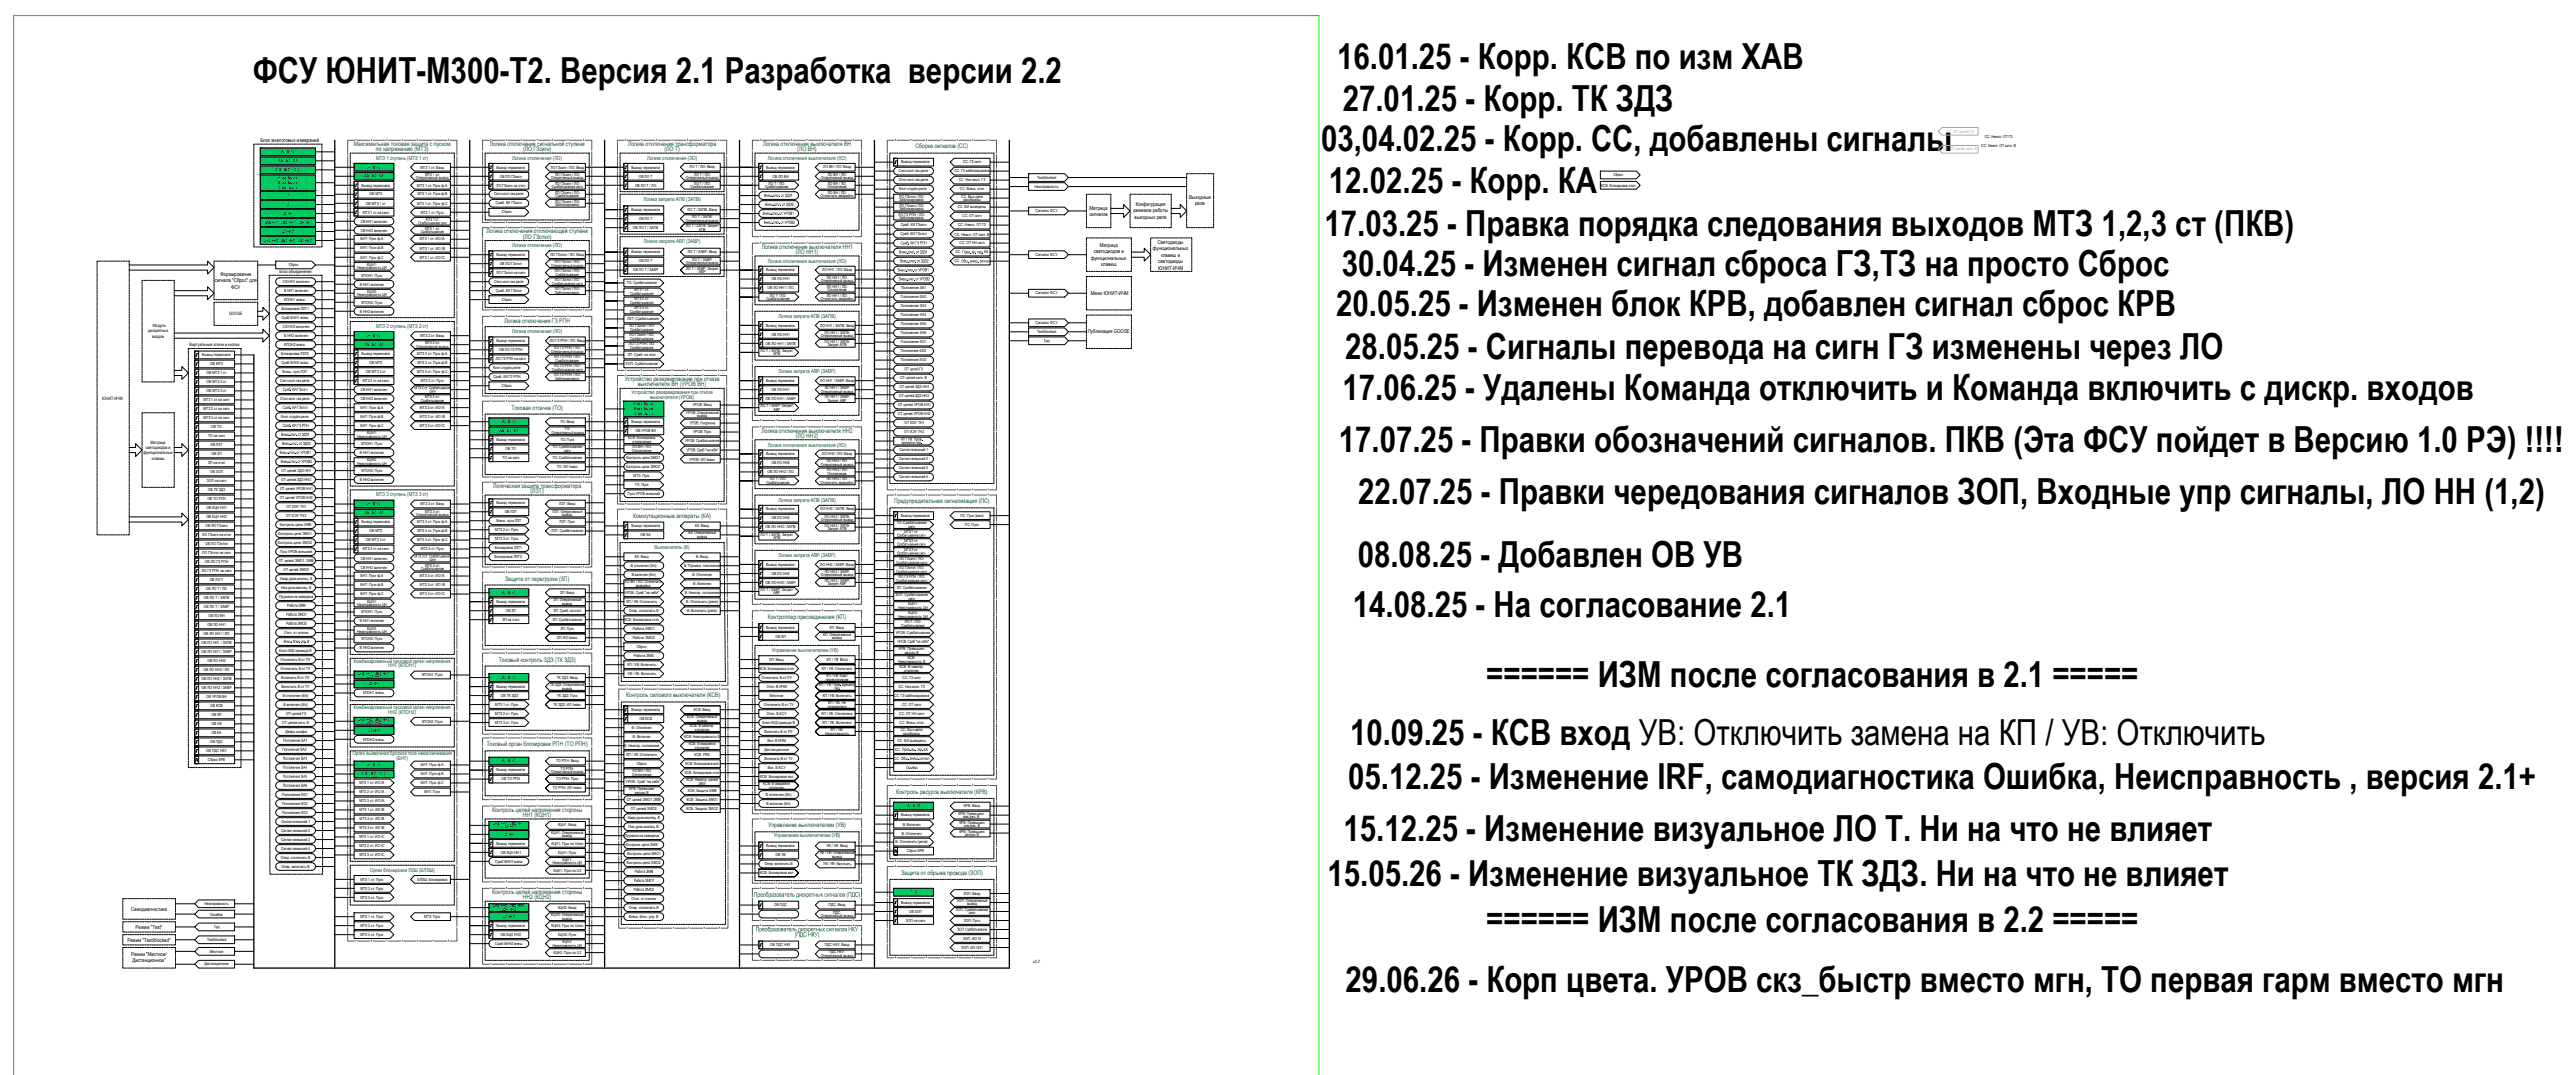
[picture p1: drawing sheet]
<svg xmlns="http://www.w3.org/2000/svg" width="2004mm" height="836mm" viewBox="0 0 2004 836" stroke-linecap="round" stroke-linejoin="round" font-family="sans-serif">
<defs><g id="words">
<g font-size="27.9">
<text x="1041" y="54">16.01.25 - Корр. КСВ по изм ХАВ</text>
<text x="197" y="65">ФСУ ЮНИТ-М300-Т2. Версия 2.1 Разработка версии 2.2</text>
<text x="1045" y="87">27.01.25 - Корр. ТК ЗДЗ</text>
<text x="1028" y="118">03,04.02.25 - Корр. СС, добавлены сигналы</text>
<text x="1034" y="150">12.02.25 - Корр. КА</text>
<text x="1031" y="183">17.03.25 - Правка порядка следования выходов МТЗ 1,2,3 ст (ПКВ)</text>
<text x="1044" y="215">30.04.25 - Изменен сигнал сброса ГЗ,ТЗ на просто Сброс</text>
<text x="1040" y="246">20.05.25 - Изменен блок КРВ, добавлен сигнал сброс КРВ</text>
<text x="1047" y="280">28.05.25 - Сигналы перевода на сигн ГЗ изменены через ЛО</text>
<text x="1045" y="311">17.06.25 - Удалены Команда отключить и Команда включить с дискр. входов</text>
<text x="1042" y="351">17.07.25 - Правки обозначений сигналов. ПКВ (Эта ФСУ пойдет в Версию 1.0 РЭ) !!!!</text>
<text x="1057" y="392">22.07.25 - Правки чередования сигналов ЗОП, Входные упр сигналы, ЛО НН (1,2)</text>
<text x="1057" y="441">08.08.25 - Добавлен ОВ УВ</text>
<text x="1053" y="480">14.08.25 - На согласование 2.1</text>
<text x="1157" y="534">====== ИЗМ после согласования в 2.1 =====</text>
<text x="1051" y="580">10.09.25 - КСВ вход УВ: Отключить замена на КП / УВ: Отключить</text>
<text x="1049" y="614">05.12.25 - Изменение IRF, самодиагностика Ошибка, Неисправность , версия 2.1+</text>
<text x="1046" y="654">15.12.25 - Изменение визуальное ЛО Т. Ни на что не влияет</text>
<text x="1033" y="689">15.05.26 - Изменение визуальное ТК ЗДЗ. Ни на что не влияет</text>
<text x="1157" y="725">====== ИЗМ после согласования в 2.2 =====</text>
<text x="1047" y="772">29.06.26 - Корп цвета. УРОВ скз_быстр вместо мгн, ТО первая гарм вместо мгн</text>
</g>
<g font-size="4.9" fill="#0b6436">
<text x="275" y="114">Максимальная токовая защита с пуском</text>
<text x="381" y="114">Логика отключения сигнальной ступени</text>
<text x="489" y="114">Логика отключения трансформатора</text>
<text x="594" y="114">Логика отключения выключателя ВН</text>
<text x="293" y="118">по напряжению (МТЗ)</text>
<text x="407" y="118">(ЛО ГЗсигн)</text>
<text x="517" y="118">(ЛО Т)</text>
<text x="621" y="118">(ЛО ВН)</text>
<text x="713" y="115">Сборка сигналов (СС)</text>
<text x="379" y="182">Логика отключения отключающей ступени</text>
<text x="407" y="186">(ЛО ГЗоткл)</text>
<text x="593" y="194">Логика отключения выключателя НН1</text>
<text x="619" y="198">(ЛО НН1)</text>
<text x="393" y="252">Логика отключения ГЗ РПН</text>
<text x="486" y="297">Устройство резервирования при отказе</text>
<text x="496" y="301">выключателя ВН (УРОВ ВН)</text>
<text x="398" y="319">Токовая отсечка (ТО)</text>
<text x="593" y="337">Логика отключения выключателя НН2</text>
<text x="619" y="341">(ЛО НН2)</text>
<text x="384" y="380">Логическая защита трансформатора</text>
<text x="413" y="384">(ЛЗТ)</text>
<text x="696" y="391">Предупредительная сигнализация (ПС)</text>
<text x="493" y="403">Коммутационные аппараты (КА)</text>
<text x="393" y="452">Защита от перегрузки (ЗП)</text>
<text x="597" y="482">Контроллер присоединения (КП)</text>
<text x="388" y="515">Токовый контроль ЗДЗ (ТК ЗДЗ)</text>
<text x="487" y="543">Контроль силового выключателя (КСВ)</text>
<text x="379" y="581">Токовый орган блокировки РПН (ТО РПН)</text>
<text x="697" y="618">Контроль ресурса выключателя (КРВ)</text>
<text x="383" y="632">Контроль цепей напряжения стороны</text>
<text x="407" y="636">НН1 (КЦН1)</text>
<text x="598" y="644">Управление выключателем (УВ)</text>
<text x="701" y="681">Защита от обрыва провода (ЗОП)</text>
<text x="383" y="696">Контроль цепей напряжения стороны</text>
<text x="407" y="700">НН2 (КЦН2)</text>
<text x="587" y="698">Преобразователь дискретных сигналов</text>
<text x="659" y="698">(ПДС )</text>
<text x="588" y="725">Преобразователь дискретных сигналов НКУ</text>
<text x="618" y="729">(ПДС НКУ</text>
<text x="636" y="729">)</text>
</g>
<g font-size="4.2">
<text x="203" y="110">Блок аналоговых измерений</text>
<text x="926" y="155">Выходные</text>
<text x="884" y="160">Конфигурация</text>
<text x="930" y="160">реле</text>
<text x="848" y="163">Матрица</text>
<text x="882" y="165">режимов работы</text>
<text x="848" y="168">сигналов</text>
<text x="883" y="170">выходных реле</text>
<text x="901" y="190">Светодиоды</text>
<text x="851" y="197">светодиодов и</text>
<text x="856" y="192">Матрица</text>
<text x="897" y="195">функциональных</text>
<text x="849" y="202">функциональных</text>
<text x="904" y="200">клавиш и</text>
<text x="857" y="207">клавиш</text>
<text x="901" y="210">ЮНИТ-ИЧМ</text>
<text x="902" y="205">светодиоды</text>
<text x="172" y="215">Формирование</text>
<text x="167" y="220">сигнала &quot;Сброс&quot; для</text>
<text x="180" y="225">ФСУ</text>
<text x="849" y="230">Меню ЮНИТ-ИЧМ</text>
<text x="847" y="259">Публикация GOOSE</text>
<text x="102" y="708">Самодиагностика</text>
<text x="106" y="723">Режим &quot;Test&quot;</text>
<text x="99" y="733">Режим &quot;Test/blocked&quot;</text>
<text x="102" y="744">Режим &quot;Местное/</text>
<text x="103" y="749">Дистанционное&quot;</text>
</g>
<g font-size="4.2" fill="#0b6436">
<text x="293" y="124">МТЗ 1 ступень (МТЗ 1 ст)</text>
<text x="399" y="124">Логика отключения (ЛО)</text>
<text x="504" y="124">Логика отключения (ЛО)</text>
<text x="598" y="124">Логика отключения выключателя (ЛО)</text>
<text x="501" y="156">Логика запрета АПВ (ЗАПВ)</text>
<text x="501" y="189">Логика запрета АВР (ЗАВР)</text>
<text x="399" y="192">Логика отключения (ЛО)</text>
<text x="598" y="204">Логика отключения выключателя (ЛО)</text>
<text x="606" y="247">Логика запрета АПВ (ЗАПВ)</text>
<text x="293" y="255">МТЗ 2 ступень (МТЗ 2 ст)</text>
<text x="399" y="259">Логика отключения (ЛО)</text>
<text x="606" y="290">Логика запрета АВР (ЗАВР)</text>
<text x="491" y="307">Устройство резервирования при отказе</text>
<text x="506" y="310">выключателя (УРОВ)</text>
<text x="598" y="347">Логика отключения выключателя (ЛО)</text>
<text x="293" y="386">МТЗ 3 ступень (МТЗ 3 ст)</text>
<text x="606" y="390">Логика запрета АПВ (ЗАПВ)</text>
<text x="509" y="427">Выключатель (В)</text>
<text x="606" y="433">Логика запрета АВР (ЗАВР)</text>
<text x="601" y="507">Управление выключателем (УВ)</text>
<text x="275" y="516">Комбинированный пусковой орган напряжения</text>
<text x="302" y="519">НН1 (КПОН1)</text>
<text x="275" y="552">Комбинированный пусковой орган напряжения</text>
<text x="302" y="555">НН2 (КПОН2)</text>
<text x="275" y="588">Орган выявления бросков тока намагничивания</text>
<text x="309" y="591">(БНТ)</text>
<text x="602" y="651">Управление выключателем (УВ)</text>
<text x="288" y="678">Орган блокировки ЛЗШ (БЛЗШ)</text>
</g>
<g font-size="3.5">
<text x="218" y="212">Блок объединения</text>
<text x="178" y="245">GOOSE</text>
<text x="119" y="254">Модуль</text>
<text x="115" y="259">дискретных</text>
<text x="118" y="263">входов</text>
<text x="148" y="269">Виртуальные ключи и кнопки</text>
<text x="80" y="311">ЮНИТ-ИЧМ</text>
<text x="117" y="345">Матрица</text>
<text x="112" y="353">функциональных</text>
<text x="113" y="349">светодиодов и</text>
<text x="118" y="358">клавиш</text>
<text x="804" y="749">v2.2</text>
</g>
<g font-size="3.2" fill="#f0f">
<text x="1515" y="103">СС: ОТ цепей ГЗ</text>
<text x="1512" y="117">СС: ОТ цепей сигн. В</text>
</g>
<g font-size="3.2">
<text x="1545" y="107">СС: Неисп. ОТ ГЗ</text>
<text x="219" y="119">IA, IB, IC</text>
<text x="1542" y="114">СС: Неисп. ОТ сигн. В</text>
<text x="216" y="126">IAB, IBC, ICA</text>
<text x="286" y="131">IA, IB, IC</text>
<text x="327" y="131">МТЗ 1 ст: Ввод</text>
<text x="386" y="131">Вывод терминала</text>
<text x="428" y="131">ЛО ГЗсигн / ЛО: Ввод</text>
<text x="491" y="131">Вывод терминала</text>
<text x="537" y="131">ЛО Т / ЛО: Ввод</text>
<text x="596" y="131">Вывод терминала</text>
<text x="641" y="131">ЛО ВН / ЛО: Ввод</text>
<text x="701" y="127">Вывод терминала</text>
<text x="750" y="127">СС: ГЗ сигн</text>
<text x="214" y="133">IA 2г, IB 2г, IC 2г</text>
<text x="331" y="137">МТЗ 1 ст:</text>
<text x="432" y="137">ЛО ГЗсигн / ЛО:</text>
<text x="540" y="137">ЛО Т / ЛО:</text>
<text x="644" y="137">ЛО ВН / ЛО:</text>
<text x="700" y="134">Сигн.конт.газ.реле</text>
<text x="743" y="134">СС: ГЗ заблокирована</text>
<text x="1256" y="137">Сброс</text>
<text x="216" y="139">IA скз_быстр,</text>
<text x="216" y="143">IB скз_быстр,</text>
<text x="283" y="138">IAB, IBC, ICA</text>
<text x="324" y="139">Оперативный вывод</text>
<text x="389" y="138">ОВ ЛО ГЗсигн</text>
<text x="429" y="139">Оперативный вывод</text>
<text x="432" y="144">ЛО ГЗсигн / ЛО:</text>
<text x="497" y="138">ОВ ЛО Т</text>
<text x="534" y="139">Оперативный вывод</text>
<text x="540" y="144">ЛО Т / ЛО:</text>
<text x="598" y="144">ЛО Т / ЛО:</text>
<text x="601" y="138">ОВ ЛО ВН</text>
<text x="639" y="139">Оперативный вывод</text>
<text x="644" y="144">ЛО ВН / ЛО:</text>
<text x="700" y="141">Откл.конт.газ.реле</text>
<text x="746" y="141">СС: Низ.изол. ГЗ</text>
<text x="807" y="139">Test/blocked</text>
<text x="216" y="147">IC скз_быстр</text>
<text x="281" y="145">Вывод терминала</text>
<text x="325" y="145">МТЗ 1 ст: Пуск ф.А</text>
<text x="386" y="145">ЛО ГЗсигн на откл</text>
<text x="430" y="146">Срабатывание сигн</text>
<text x="494" y="145">ОВ ЛО Т / ЛО</text>
<text x="537" y="146">Срабатывание</text>
<text x="595" y="146">Срабатывание</text>
<text x="644" y="146">Отключение</text>
<text x="700" y="148">Конт.струйн.реле</text>
<text x="747" y="148">СС: Внеш. откл</text>
<text x="805" y="146">Неисправность</text>
<text x="1246" y="145">КСВ: Блокировка откл</text>
<text x="223" y="153">I1</text>
<text x="288" y="152">ОВ МТЗ</text>
<text x="325" y="152">МТЗ 1 ст: Пуск ф.В</text>
<text x="385" y="152">Сигн.конт.газ.реле</text>
<text x="432" y="151">ЛО ГЗсигн / ЛО:</text>
<text x="432" y="153">Срабатывание</text>
<text x="595" y="153">Внеш</text>
<text x="601" y="153">.откл</text>
<text x="607" y="153">.от ЗДЗ</text>
<text x="615" y="153">1</text>
<text x="639" y="153">Отключить аварийно</text>
<text x="644" y="151">ЛО ВН / ЛО:</text>
<text x="700" y="154">ЛО ГЗоткл / ЛО:</text>
<text x="748" y="154">СС: Вых.цепи</text>
<text x="223" y="160">I2</text>
<text x="285" y="159">ОВ МТЗ 1 ст</text>
<text x="325" y="159">МТЗ 1 ст: Пуск ф.С</text>
<text x="386" y="159">Сраб. КИ ГЗсигн</text>
<text x="432" y="158">ЛО ГЗсигн / ЛО:</text>
<text x="432" y="160">Заблокировано</text>
<text x="595" y="160">Внеш</text>
<text x="602" y="160">.откл</text>
<text x="607" y="160">.от ЗДЗ</text>
<text x="616" y="160">2</text>
<text x="700" y="161">ЛО ГЗсигн / ЛО:</text>
<text x="700" y="156">Заблокировано</text>
<text x="750" y="156">разобраны</text>
<text x="220" y="167">U2 НН1</text>
<text x="282" y="166">МТЗ 1 ст на сигн</text>
<text x="327" y="166">МТЗ 1 ст: Пуск</text>
<text x="391" y="166">Сброс</text>
<text x="491" y="164">Вывод терминала</text>
<text x="535" y="164">ЛО Т / ЗАПВ: Ввод</text>
<text x="594" y="167">Внеш</text>
<text x="600" y="167">.откл</text>
<text x="605" y="167">.от УРОВ</text>
<text x="616" y="167">1</text>
<text x="699" y="168">ЛО ГЗ РПН / ЛО:</text>
<text x="700" y="163">Заблокировано</text>
<text x="745" y="162">СС: БИ выведены</text>
<text x="806" y="165">Сигналы ФСУ</text>
<text x="281" y="173">СВ НН1 включен</text>
<text x="331" y="172">МТЗ</text>
<text x="337" y="172">1ст :</text>
<text x="497" y="171">ОВ ЛО Т</text>
<text x="534" y="172">Оперативный вывод</text>
<text x="539" y="170">ЛО Т / ЗАПВ:</text>
<text x="700" y="170">Заблокировано</text>
<text x="749" y="169">СС: ОТ сигн</text>
<text x="205" y="174">UAB НН1, UBC НН1, UCA НН1</text>
<text x="331" y="179">МТЗ 1 ст:</text>
<text x="493" y="178">ОВ ЛО Т / ЗАПВ</text>
<text x="534" y="177">ЛО Т / ЗАПВ: Запрет</text>
<text x="544" y="179">АПВ</text>
<text x="594" y="174">Внеш</text>
<text x="601" y="174">.откл</text>
<text x="606" y="174">.от УРОВ</text>
<text x="617" y="174">2</text>
<text x="701" y="176">Сраб. КИ ГЗсигн</text>
<text x="746" y="176">СС: Неисп. ОТ ГЗ</text>
<text x="219" y="181">U2 НН2</text>
<text x="281" y="180">СВ НН2 включен</text>
<text x="327" y="181">Срабатывание</text>
<text x="701" y="183">Сраб. КИ ГЗоткл</text>
<text x="743" y="183">СС: Неисп. ОТ сигн. В</text>
<text x="205" y="188">UAB НН2, UBC НН2, UCA НН2</text>
<text x="281" y="187">БНТ: Пуск ф.А</text>
<text x="327" y="187">МТЗ 1 ст: ИО IА</text>
<text x="701" y="190">Сраб</text>
<text x="747" y="190">СС: ОТ НН сигн</text>
<text x="281" y="194">БНТ: Пуск ф.В</text>
<text x="327" y="194">МТЗ 1 ст: ИО IВ</text>
<text x="491" y="197">Вывод терминала</text>
<text x="535" y="197">ЛО Т / ЗАВР: Ввод</text>
<text x="700" y="197">Внеш</text>
<text x="706" y="197">.откл</text>
<text x="711" y="197">.от ЗДЗ</text>
<text x="720" y="197">1</text>
<text x="744" y="197">СС:</text>
<text x="749" y="197">Прев</text>
<text x="755" y="197">. вр</text>
<text x="759" y="197">. пер</text>
<text x="765" y="197">.</text>
<text x="766" y="197">КА</text>
<text x="281" y="201">БНТ: Пуск ф.С</text>
<text x="327" y="201">МТЗ 1 ст: ИО IС</text>
<text x="386" y="199">Вывод терминала</text>
<text x="428" y="199">ЛО ГЗоткл / ЛО: Ввод</text>
<text x="539" y="203">ЛО Т / ЗАВР:</text>
<text x="806" y="199">Сигналы ФСУ</text>
<text x="225" y="207">Сброс</text>
<text x="278" y="209">Неисправность ЦН</text>
<text x="286" y="207">КЦН1:</text>
<text x="389" y="206">ОВ ЛО ГЗоткл</text>
<text x="429" y="207">Оперативный вывод</text>
<text x="432" y="205">ЛО ГЗоткл / ЛО:</text>
<text x="497" y="204">ОВ ЛО Т</text>
<text x="534" y="205">Оперативный вывод</text>
<text x="534" y="210">ЛО Т / ЗАВР: Запрет</text>
<text x="700" y="204">Внеш</text>
<text x="707" y="204">.откл</text>
<text x="712" y="204">.от ЗДЗ</text>
<text x="721" y="204">2</text>
<text x="743" y="204">СС:</text>
<text x="748" y="204">Общ . внеш</text>
<text x="281" y="215">КПОН1: Пуск</text>
<text x="386" y="213">ЛО ГЗоткл на сигн</text>
<text x="432" y="212">ЛО ГЗоткл / ЛО:</text>
<text x="432" y="214">Срабатывание</text>
<text x="493" y="211">ОВ ЛО Т / ЗАВР</text>
<text x="544" y="212">АВР</text>
<text x="596" y="211">Вывод терминала</text>
<text x="640" y="211">ЛО НН1 / ЛО: Ввод</text>
<text x="699" y="211">Внеш</text>
<text x="705" y="211">.откл</text>
<text x="710" y="211">.от УРОВ</text>
<text x="721" y="211">1</text>
<text x="220" y="220">СВ НН1 включен</text>
<text x="385" y="220">Откл.конт.газ.реле</text>
<text x="430" y="221">Срабатывание сигн</text>
<text x="432" y="219">ЛО ГЗоткл / ЛО:</text>
<text x="488" y="221">ТО: Срабатывание</text>
<text x="601" y="218">ОВ ЛО НН1</text>
<text x="639" y="219">Оперативный вывод</text>
<text x="643" y="217">ЛО НН1 / ЛО:</text>
<text x="699" y="218">Внеш</text>
<text x="706" y="218">.откл</text>
<text x="711" y="218">.от УРОВ</text>
<text x="722" y="218">2</text>
<text x="221" y="227">В НН1 включен</text>
<text x="280" y="222">В НН1 включен</text>
<text x="286" y="228">КЦН2:</text>
<text x="386" y="227">Сраб. КИ ГЗоткл</text>
<text x="432" y="226">ЛО ГЗоткл / ЛО:</text>
<text x="494" y="227">МТЗ 1 ст:</text>
<text x="597" y="225">ОВ ЛО НН1 / ЛО</text>
<text x="643" y="224">ЛО НН1 / ЛО:</text>
<text x="644" y="226">Отключение</text>
<text x="701" y="225">Положение SA1</text>
<text x="278" y="230">Неисправность ЦН</text>
<text x="432" y="228">Заблокировано</text>
<text x="490" y="229">Срабатывание</text>
<text x="494" y="234">МТЗ 2 ст:</text>
<text x="596" y="233">Срабатывание</text>
<text x="599" y="231">ЛО Т / ЛО:</text>
<text x="639" y="233">Отключить аварийно</text>
<text x="643" y="231">ЛО НН1 / ЛО:</text>
<text x="701" y="232">Положение SA2</text>
<text x="806" y="229">Сигналы ФСУ</text>
<text x="221" y="234">КПОН1 внеш.</text>
<text x="281" y="236">КПОН2: Пуск</text>
<text x="391" y="234">Сброс</text>
<text x="490" y="236">Срабатывание</text>
<text x="701" y="239">Положение SA3</text>
<text x="219" y="241">Блокировка ЛЗТ1</text>
<text x="280" y="243">В НН2 включен</text>
<text x="490" y="243">Срабатывание</text>
<text x="494" y="241">МТЗ 3 ст:</text>
<text x="219" y="248">Сраб БНН1 внеш</text>
<text x="488" y="249">ЛЗТ: Срабатывание</text>
<text x="701" y="246">Положение SA4</text>
<text x="806" y="252">Сигналы ФСУ</text>
<text x="220" y="255">СВ НН2 включен</text>
<text x="490" y="255">ЛО ГЗоткл / ЛО:</text>
<text x="490" y="257">Срабатывание</text>
<text x="596" y="254">Вывод терминала</text>
<text x="638" y="254">ЛО НН1 / ЗАПВ: Ввод</text>
<text x="701" y="253">Положение SA5</text>
<text x="221" y="262">В НН2 включен</text>
<text x="286" y="262">IA, IB, IC</text>
<text x="327" y="262">МТЗ 2 ст: Ввод</text>
<text x="490" y="262">ЛО ГЗсигн / ЛО:</text>
<text x="601" y="261">ОВ ЛО НН1</text>
<text x="639" y="262">Оперативный вывод</text>
<text x="642" y="260">ЛО НН1 / ЗАПВ:</text>
<text x="701" y="260">Положение SA6</text>
<text x="807" y="259">Test/blocked</text>
<text x="221" y="269">КПОН2 внеш.</text>
<text x="283" y="269">IAB, IBC, ICA</text>
<text x="331" y="268">МТЗ 2 ст:</text>
<text x="386" y="266">Вывод терминала</text>
<text x="428" y="266">ЛО ГЗ РПН / ЛО: Ввод</text>
<text x="489" y="269">ЛО ГЗ РПН / ЛО:</text>
<text x="490" y="264">Срабатывание</text>
<text x="596" y="268">ОВ ЛО НН1 / ЗАПВ</text>
<text x="642" y="267">ЛО НН1 / ЗАПВ:</text>
<text x="644" y="269">Запрет АПВ</text>
<text x="701" y="267">Положение SG1</text>
<text x="812" y="266">Test</text>
<text x="324" y="270">Оперативный вывод</text>
<text x="388" y="273">ОВ ЛО ГЗ РПН</text>
<text x="429" y="274">Оперативный вывод</text>
<text x="431" y="272">ЛО ГЗ РПН / ЛО:</text>
<text x="490" y="271">Срабатывание</text>
<text x="592" y="274">ЛО Т / ЗАПВ: Запрет</text>
<text x="701" y="274">Положение SG2</text>
<text x="157" y="277">Вывод терминала</text>
<text x="219" y="276">Блокировка ЛЗТ2</text>
<text x="281" y="276">Вывод терминала</text>
<text x="325" y="276">МТЗ 2 ст: Пуск ф.А</text>
<text x="386" y="280">ЛО ГЗ РПН на сигн</text>
<text x="431" y="279">ЛО ГЗ РПН / ЛО:</text>
<text x="432" y="281">Срабатывание</text>
<text x="489" y="277">ЗП: Сраб. на откл</text>
<text x="602" y="276">АПВ</text>
<text x="701" y="281">Положение SG3</text>
<text x="164" y="284">ОВ МТЗ</text>
<text x="219" y="283">Сраб БНН2 внеш</text>
<text x="288" y="283">ОВ МТЗ</text>
<text x="325" y="283">МТЗ 2 ст: Пуск ф.В</text>
<text x="384" y="287">Конт.струйн.реле</text>
<text x="431" y="286">ЛО ГЗ РПН / ЛО:</text>
<text x="487" y="284">ЗОП: Срабатывание</text>
<text x="161" y="291">ОВ МТЗ 1 ст</text>
<text x="220" y="290">Внеш. пуск ЛЗТ</text>
<text x="285" y="290">ОВ МТЗ 2 ст</text>
<text x="325" y="290">МТЗ 2 ст: Пуск ф.С</text>
<text x="430" y="288">Срабатывание сигн</text>
<text x="431" y="293">ЛО ГЗ РПН / ЛО:</text>
<text x="161" y="298">ОВ МТЗ 2 ст</text>
<text x="218" y="297">Сигн.конт.газ.реле</text>
<text x="282" y="297">МТЗ 2 ст на сигн</text>
<text x="327" y="297">МТЗ 2 ст: Пуск</text>
<text x="384" y="294">Сраб. КИ ГЗ РПН</text>
<text x="432" y="295">Заблокировано</text>
<text x="596" y="297">Вывод терминала</text>
<text x="638" y="297">ЛО НН1 / ЗАВР: Ввод</text>
<text x="701" y="295">ОТ цепей сигн. В</text>
<text x="161" y="305">ОВ МТЗ 3 ст</text>
<text x="220" y="304">Сраб</text>
<text x="281" y="304">СВ НН1 включен</text>
<text x="323" y="303">МТЗ</text>
<text x="328" y="303">2ст :Срабатывание</text>
<text x="391" y="301">Сброс</text>
<text x="601" y="304">ОВ ЛО НН1</text>
<text x="639" y="305">Оперативный вывод</text>
<text x="642" y="303">ЛО НН1 / ЗАВР:</text>
<text x="700" y="302">ОТ цепей ЗДЗ НН1</text>
<text x="218" y="311">Откл.конт.газ.реле</text>
<text x="281" y="311">СВ НН2 включен</text>
<text x="331" y="310">МТЗ 2 ст:</text>
<text x="596" y="311">ОВ ЛО НН1 / ЗАВР</text>
<text x="642" y="310">ЛО НН1 / ЗАВР:</text>
<text x="700" y="309">ОТ цепей ЗДЗ НН2</text>
<text x="158" y="312">МТЗ 1 ст на сигн</text>
<text x="327" y="312">Срабатывание</text>
<text x="493" y="315">IA скз_быстр,</text>
<text x="539" y="316">УРОВ: Ввод</text>
<text x="592" y="317">ЛО Т / ЗАВР: Запрет</text>
<text x="644" y="312">Запрет АВР</text>
<text x="699" y="316">ОТ цепей УРОВ НН1</text>
<text x="158" y="319">МТЗ 2 ст на сигн</text>
<text x="220" y="318">Сраб</text>
<text x="281" y="318">БНТ: Пуск ф.А</text>
<text x="327" y="318">МТЗ 2 ст: ИО IА</text>
<text x="493" y="319">IB скз_быстр,</text>
<text x="493" y="323">IC скз_быстр</text>
<text x="534" y="322">УРОВ: Оперативный</text>
<text x="602" y="319">АВР</text>
<text x="699" y="323">ОТ цепей УРОВ НН2</text>
<text x="158" y="326">МТЗ 3 ст на сигн</text>
<text x="219" y="325">Конт.струйн.реле</text>
<text x="281" y="325">БНТ: Пуск ф.В</text>
<text x="327" y="325">МТЗ 2 ст: ИО IВ</text>
<text x="391" y="329">IA, IB, IC</text>
<text x="436" y="329">ТО: Ввод</text>
<text x="491" y="329">Вывод терминала</text>
<text x="543" y="324">вывод</text>
<text x="164" y="333">ОВ ТО</text>
<text x="220" y="332">Сраб</text>
<text x="281" y="332">БНТ: Пуск ф.С</text>
<text x="327" y="332">МТЗ 2 ст: ИО IС</text>
<text x="439" y="335">ТО:</text>
<text x="537" y="330">УРОВ</text>
<text x="543" y="330">:Ускорение</text>
<text x="704" y="330">ОТ ИЭУ ТН1</text>
<text x="162" y="340">ТО на сигн</text>
<text x="219" y="339">Внеш</text>
<text x="225" y="339">.откл</text>
<text x="230" y="339">.от ЗДЗ</text>
<text x="239" y="339">1</text>
<text x="278" y="340">Неисправность ЦН</text>
<text x="286" y="338">КЦН1:</text>
<text x="388" y="336">IAB, IBC, ICA</text>
<text x="429" y="337">Оперативный вывод</text>
<text x="489" y="342">КСВ: Блокировка</text>
<text x="495" y="336">ОВ УРОВ ВН</text>
<text x="539" y="337">УРОВ: Пуск</text>
<text x="704" y="337">ОТ ИЭУ ТН2</text>
<text x="164" y="347">ОВ ЛЗТ</text>
<text x="219" y="346">Внеш</text>
<text x="226" y="346">.откл</text>
<text x="231" y="346">.от ЗДЗ</text>
<text x="240" y="346">2</text>
<text x="281" y="346">КПОН1: Пуск</text>
<text x="386" y="343">Вывод терминала</text>
<text x="436" y="343">ТО: Пуск</text>
<text x="492" y="344">отключения</text>
<text x="533" y="344">УРОВ: Срабатывание</text>
<text x="701" y="343">КП / УВ : Прев</text>
<text x="702" y="345">времени пер</text>
<text x="717" y="345">.</text>
<text x="717" y="343">.</text>
<text x="218" y="353">Внеш</text>
<text x="224" y="353">.откл</text>
<text x="229" y="353">.от УРОВ</text>
<text x="240" y="353">1</text>
<text x="280" y="353">В НН1 включен</text>
<text x="393" y="350">ОВ ТО</text>
<text x="430" y="349">ТО: Срабатывание</text>
<text x="439" y="351">сигн</text>
<text x="492" y="351">Отключение</text>
<text x="492" y="349">ЛО ВН / ЛО:</text>
<text x="534" y="351">УРОВ</text>
<text x="541" y="351">:Сраб</text>
<text x="549" y="351">&quot;на себя</text>
<text x="558" y="351">&quot;</text>
<text x="700" y="351">Сигнал внешний 1</text>
<text x="165" y="354">ОВ ЗП</text>
<text x="286" y="359">КЦН2:</text>
<text x="391" y="357">ТО на сигн</text>
<text x="430" y="357">ТО: Срабатывание</text>
<text x="488" y="357">Контроль цепи ЭМО1</text>
<text x="537" y="358">УРОВ: ИО Iмакс</text>
<text x="596" y="354">Вывод терминала</text>
<text x="640" y="354">ЛО НН2 / ЛО: Ввод</text>
<text x="643" y="360">ЛО НН2 / ЛО:</text>
<text x="700" y="358">Сигнал внешний 2</text>
<text x="162" y="361">ЗП на откл</text>
<text x="218" y="360">Внеш</text>
<text x="225" y="360">.откл</text>
<text x="230" y="360">.от УРОВ</text>
<text x="241" y="360">2</text>
<text x="278" y="361">Неисправность ЦН</text>
<text x="433" y="364">ТО: ИО Iмакс</text>
<text x="487" y="364">Контроль цепи ЭМО2</text>
<text x="600" y="361">ОВ ЛО НН2</text>
<text x="639" y="362">Оперативный вывод</text>
<text x="700" y="365">Сигнал внешний 3</text>
<text x="164" y="368">ОВ ЗОП</text>
<text x="219" y="367">ОТ цепей ЗДЗ НН1</text>
<text x="281" y="367">КПОН2: Пуск</text>
<text x="493" y="371">МТЗ: Пуск</text>
<text x="597" y="368">ОВ ЛО НН2 / ЛО</text>
<text x="643" y="367">ЛО НН2 / ЛО:</text>
<text x="644" y="369">Отключение</text>
<text x="161" y="375">ЗОП на сигн</text>
<text x="219" y="374">ОТ цепей ЗДЗ НН2</text>
<text x="280" y="374">В НН2 включен</text>
<text x="596" y="376">Срабатывание</text>
<text x="599" y="374">ЛО Т / ЛО:</text>
<text x="639" y="376">Отключить аварийно</text>
<text x="643" y="374">ЛО НН2 / ЛО:</text>
<text x="700" y="372">Сигнал внешний 4</text>
<text x="162" y="382">ОВ ТК ЗДЗ</text>
<text x="218" y="381">ОТ цепей УРОВ НН1</text>
<text x="494" y="378">ТО: Пуск</text>
<text x="161" y="389">ОВ ТО РПН</text>
<text x="218" y="388">ОТ цепей УРОВ НН2</text>
<text x="488" y="385">Пуск УРОВ внешний</text>
<text x="223" y="395">ОТ ИЭУ ТН1</text>
<text x="286" y="393">IA, IB, IC</text>
<text x="327" y="393">МТЗ 3 ст: Ввод</text>
<text x="386" y="392">Вывод терминала</text>
<text x="435" y="393">ЛЗТ: Ввод</text>
<text x="161" y="396">ОВ КЦН НН1</text>
<text x="283" y="400">IAB, IBC, ICA</text>
<text x="324" y="401">Оперативный вывод</text>
<text x="331" y="399">МТЗ 3 ст:</text>
<text x="393" y="399">ОВ ЛЗТ</text>
<text x="430" y="399">ЛЗТ: Оперативный</text>
<text x="438" y="401">вывод</text>
<text x="596" y="397">Вывод терминала</text>
<text x="638" y="397">ЛО НН2 / ЗАПВ: Ввод</text>
<text x="161" y="403">ОВ КЦН НН2</text>
<text x="223" y="402">ОТ ИЭУ ТН2</text>
<text x="281" y="407">Вывод терминала</text>
<text x="325" y="407">МТЗ 3 ст: Пуск ф.А</text>
<text x="386" y="406">Внеш. пуск ЛЗТ</text>
<text x="436" y="407">ЛЗТ: Пуск</text>
<text x="600" y="404">ОВ ЛО НН2</text>
<text x="639" y="405">Оперативный вывод</text>
<text x="642" y="403">ЛО НН2 / ЗАПВ:</text>
<text x="698" y="408">ТО: Срабатывание</text>
<text x="701" y="402">Вывод терминала</text>
<text x="747" y="402">ПС: Пуск (имп)</text>
<text x="160" y="410">ОВ ЛО ГЗсигн</text>
<text x="218" y="409">Контроль цепи ЭМВ</text>
<text x="385" y="413">МТЗ 2 ст: Пуск</text>
<text x="491" y="410">Вывод терминала</text>
<text x="541" y="410">КА: Ввод</text>
<text x="596" y="411">ОВ ЛО НН2 / ЗАПВ</text>
<text x="642" y="410">ЛО НН2 / ЗАПВ:</text>
<text x="644" y="412">Запрет АПВ</text>
<text x="707" y="410">сигн</text>
<text x="751" y="409">ПС: Пуск</text>
<text x="157" y="417">ЛО ГЗсигн на откл</text>
<text x="216" y="416">Контроль цепи ЭМО1</text>
<text x="288" y="414">ОВ МТЗ</text>
<text x="325" y="414">МТЗ 3 ст: Пуск ф.В</text>
<text x="385" y="420">МТЗ 3 ст: Пуск</text>
<text x="429" y="414">ЛЗТ: Срабатывание</text>
<text x="499" y="417">ОВ КА</text>
<text x="536" y="416">КА: Оперативный</text>
<text x="543" y="418">вывод</text>
<text x="592" y="417">ЛО Т / ЗАПВ: Запрет</text>
<text x="602" y="419">АПВ</text>
<text x="704" y="415">МТЗ</text>
<text x="709" y="415">1</text>
<text x="711" y="415">ст :</text>
<text x="160" y="424">ОВ ЛО ГЗоткл</text>
<text x="216" y="423">Контроль цепи ЭМО2</text>
<text x="285" y="421">ОВ МТЗ 3 ст</text>
<text x="325" y="421">МТЗ 3 ст: Пуск ф.С</text>
<text x="704" y="422">МТЗ</text>
<text x="709" y="422">2</text>
<text x="711" y="422">ст :</text>
<text x="157" y="431">ЛО ГЗоткл на сигн</text>
<text x="218" y="430">Пуск УРОВ внешний</text>
<text x="282" y="428">МТЗ 3 ст на сигн</text>
<text x="327" y="428">МТЗ 3 ст: Пуск</text>
<text x="385" y="427">Блокировка ЛЗТ1</text>
<text x="704" y="429">МТЗ</text>
<text x="709" y="429">3</text>
<text x="711" y="429">ст :</text>
<text x="217" y="437">ОТ цепей ЭМО1, ЭМВ</text>
<text x="281" y="435">СВ НН1 включен</text>
<text x="323" y="434">МТЗ</text>
<text x="328" y="434">3ст :Срабатывание</text>
<text x="385" y="434">Блокировка ЛЗТ2</text>
<text x="494" y="434">КА: Ввод</text>
<text x="542" y="434">В: Ввод</text>
<text x="700" y="436">ЛО ГЗсигн / ЛО:</text>
<text x="159" y="438">ОВ ЛО ГЗ РПН</text>
<text x="281" y="442">СВ НН2 включен</text>
<text x="327" y="443">Срабатывание</text>
<text x="331" y="441">МТЗ 3 ст:</text>
<text x="491" y="441">В отключен (б/к)</text>
<text x="533" y="441">В: Промеж. положение</text>
<text x="596" y="440">Вывод терминала</text>
<text x="638" y="440">ЛО НН2 / ЗАВР: Ввод</text>
<text x="698" y="438">Срабатывание сигн</text>
<text x="700" y="443">ЛО ГЗоткл / ЛО:</text>
<text x="157" y="445">ЛО ГЗ РПН на сигн</text>
<text x="221" y="444">ОТ цепей ЭМО2</text>
<text x="281" y="449">БНТ: Пуск ф.А</text>
<text x="327" y="449">МТЗ 3 ст: ИО IА</text>
<text x="492" y="448">В включен (б/к)</text>
<text x="539" y="448">В: Отключен</text>
<text x="600" y="447">ОВ ЛО НН2</text>
<text x="639" y="448">Оперативный вывод</text>
<text x="642" y="446">ЛО НН2 / ЗАВР:</text>
<text x="698" y="445">Срабатывание сигн</text>
<text x="699" y="450">ЛО ГЗ РПН / ЛО:</text>
<text x="163" y="452">ОВ ЛО Т</text>
<text x="218" y="451">Авар.уров.изоляц. В</text>
<text x="486" y="454">ЛО ВН / ЛО: Отключить</text>
<text x="540" y="455">В: Включен</text>
<text x="596" y="454">ОВ ЛО НН2 / ЗАВР</text>
<text x="642" y="453">ЛО НН2 / ЗАВР:</text>
<text x="644" y="455">Запрет АВР</text>
<text x="698" y="452">Срабатывание сигн</text>
<text x="160" y="459">ОВ ЛО Т / ЛО</text>
<text x="219" y="458">Низ.уров.изоляц. В</text>
<text x="281" y="456">БНТ: Пуск ф.В</text>
<text x="327" y="456">МТЗ 3 ст: ИО IВ</text>
<text x="495" y="456">аварийно</text>
<text x="592" y="460">ЛО Т / ЗАВР: Запрет</text>
<text x="698" y="458">ЗП: Срабатывание</text>
<text x="159" y="466">ОВ ЛО Т / ЗАПВ</text>
<text x="217" y="465">Пружина не заведена</text>
<text x="281" y="463">БНТ: Пуск ф.С</text>
<text x="327" y="463">МТЗ 3 ст: ИО IС</text>
<text x="391" y="462">IA, IB, IC</text>
<text x="431" y="468">ЗП: Оперативный</text>
<text x="436" y="462">ЗП: Ввод</text>
<text x="486" y="462">УРОВ: Сраб &quot;на себя&quot;</text>
<text x="533" y="462">В: Неиспр. положение</text>
<text x="602" y="462">АВР</text>
<text x="697" y="464">ЗОП: Срабатывание</text>
<text x="707" y="466">сигн</text>
<text x="159" y="473">ОВ ЛО Т / ЗАВР</text>
<text x="223" y="472">Работа ЭМВ</text>
<text x="278" y="471">Неисправность ЦН</text>
<text x="286" y="469">КЦН1:</text>
<text x="386" y="469">Вывод терминала</text>
<text x="438" y="470">вывод</text>
<text x="488" y="469">КП / УВ: Отключить</text>
<text x="534" y="469">В: Отключить (реле)</text>
<text x="699" y="473">Неисправность ЦН</text>
<text x="707" y="471">КЦН1:</text>
<text x="223" y="479">Работа ЭМО</text>
<text x="237" y="479">1</text>
<text x="281" y="477">КПОН1: Пуск</text>
<text x="394" y="476">ОВ ЗП</text>
<text x="431" y="476">ЗП: Сраб. на откл</text>
<text x="489" y="476">Опер. отключить В</text>
<text x="535" y="476">В: Включить (реле)</text>
<text x="707" y="478">КЦН2:</text>
<text x="162" y="480">ОВ ЛО ВН</text>
<text x="280" y="484">В НН1 включен</text>
<text x="391" y="483">ЗП на откл</text>
<text x="430" y="483">ЗП: Срабатывание</text>
<text x="486" y="483">КСВ: Блокировка откл</text>
<text x="699" y="480">Неисправность ЦН</text>
<text x="704" y="485">ЛО Т / ЛО:</text>
<text x="162" y="487">ОВ ЛО НН1</text>
<text x="223" y="486">Работа ЭМО</text>
<text x="237" y="486">2</text>
<text x="286" y="490">КЦН2:</text>
<text x="436" y="490">ЗП: Пуск</text>
<text x="493" y="490">Работа ЭМО1</text>
<text x="596" y="489">Вывод терминала</text>
<text x="646" y="489">КП: Ввод</text>
<text x="701" y="487">Срабатывание</text>
<text x="158" y="494">ОВ ЛО НН1 / ЛО</text>
<text x="221" y="493">Откл. от кнопки</text>
<text x="278" y="492">Неисправность ЦН</text>
<text x="433" y="497">ЗП: ИО Iмакс</text>
<text x="492" y="497">Работа ЭМО2</text>
<text x="604" y="496">ОВ КП</text>
<text x="641" y="495">КП: Оперативный</text>
<text x="648" y="497">вывод</text>
<text x="697" y="493">УРОВ: Срабатывание</text>
<text x="157" y="501">ОВ ЛО НН1 / ЗАПВ</text>
<text x="221" y="500">Внеш</text>
<text x="227" y="500">.блок</text>
<text x="233" y="500">.упр</text>
<text x="238" y="500">.В</text>
<text x="281" y="498">КПОН2: Пуск</text>
<text x="698" y="500">УРОВ</text>
<text x="705" y="500">:Сраб</text>
<text x="713" y="500">&quot;на себя</text>
<text x="722" y="500">&quot;</text>
<text x="157" y="508">ОВ ЛО НН1 / ЗАВР</text>
<text x="217" y="507">Ключ М/Д привода В</text>
<text x="280" y="505">В НН2 включен</text>
<text x="496" y="504">Сброс</text>
<text x="700" y="506">КРВ: Превышен</text>
<text x="704" y="508">ресурс В</text>
<text x="161" y="515">ОВ ЛО НН2</text>
<text x="218" y="514">Отключить В от ПУ</text>
<text x="493" y="511">Работа ЭМВ</text>
<text x="599" y="514">КП: Ввод</text>
<text x="643" y="514">КП /</text>
<text x="649" y="514">УВ : Ввод</text>
<text x="699" y="515">Неисправность В</text>
<text x="707" y="513">КСВ:</text>
<text x="218" y="521">Отключить В от ТУ</text>
<text x="488" y="518">КП / УВ: Включить</text>
<text x="591" y="521">КСВ: Блокировка откл</text>
<text x="640" y="521">КП / УВ: Отключить</text>
<text x="700" y="520">КСВ: В самопр.</text>
<text x="158" y="522">ОВ ЛО НН2 / ЛО</text>
<text x="279" y="525">UAB НН1, UBC НН1,</text>
<text x="285" y="527">UCA НН1</text>
<text x="328" y="526">КПОН1: Пуск</text>
<text x="488" y="525">УВ / УВ: Включить</text>
<text x="643" y="527">КП / УВ: Идет</text>
<text x="704" y="522">отключен</text>
<text x="157" y="529">ОВ ЛО НН2 / ЗАПВ</text>
<text x="219" y="528">Включить В от ПУ</text>
<text x="287" y="533">U2 НН1</text>
<text x="391" y="528">IA, IB, IC</text>
<text x="428" y="534">ТК ЗДЗ: Оперативный</text>
<text x="433" y="528">ТК ЗДЗ: Ввод</text>
<text x="593" y="528">Отключить В от ПУ</text>
<text x="638" y="534">КП /</text>
<text x="643" y="529">переключение</text>
<text x="643" y="534">УВ : Прев</text>
<text x="654" y="534">. времени</text>
<text x="702" y="528">СС: ГЗ сигн</text>
<text x="157" y="536">ОВ ЛО НН2 / ЗАВР</text>
<text x="219" y="535">Включить В от ТУ</text>
<text x="386" y="535">Вывод терминала</text>
<text x="438" y="536">вывод</text>
<text x="597" y="535">Откл. В ИЧМ</text>
<text x="649" y="536">пер</text>
<text x="653" y="536">.</text>
<text x="699" y="535">СС: Низ.изол. ГЗ</text>
<text x="161" y="543">ОВ УРОВ ВН</text>
<text x="220" y="542">В отключен (б/к)</text>
<text x="283" y="540">КПОН1 внеш.</text>
<text x="390" y="542">ОВ ТК ЗДЗ</text>
<text x="434" y="542">ТК ЗДЗ: Пуск</text>
<text x="599" y="542">Местное</text>
<text x="640" y="542">КП / УВ: Включить</text>
<text x="696" y="542">СС: ГЗ заблокирована</text>
<text x="164" y="550">ОВ КСВ</text>
<text x="221" y="549">В включен (б/к)</text>
<text x="385" y="549">МТЗ 1 ст: Пуск</text>
<text x="431" y="549">ТК ЗДЗ: ИО Iмакс</text>
<text x="594" y="549">Отключить В от ТУ</text>
<text x="644" y="550">определено</text>
<text x="645" y="548">КП / УВ: Не</text>
<text x="702" y="549">СС: ОТ сигн</text>
<text x="165" y="557">ОВ КП</text>
<text x="223" y="556">ОТ цепей ГЗ</text>
<text x="385" y="556">МТЗ 2 ст: Пуск</text>
<text x="491" y="553">Вывод терминала</text>
<text x="540" y="553">КСВ: Ввод</text>
<text x="597" y="556">Откл. В АСУ</text>
<text x="639" y="556">КП / УВ: Отключено</text>
<text x="700" y="556">СС: ОТ НН сигн</text>
<text x="220" y="563">ОТ цепей сигн. В</text>
<text x="279" y="561">UAB НН2, UBC НН2,</text>
<text x="285" y="563">UCA НН2</text>
<text x="328" y="562">КПОН2: Пуск</text>
<text x="385" y="563">МТЗ 3 ст: Пуск</text>
<text x="498" y="560">ОВ КСВ</text>
<text x="535" y="559">КСВ: Оперативный</text>
<text x="543" y="561">вывод</text>
<text x="593" y="563">Ключ М/Д привода В</text>
<text x="640" y="563">КП / УВ: Включено</text>
<text x="700" y="563">СС: Внеш. откл</text>
<text x="165" y="564">ОВ УВ</text>
<text x="286" y="569">U2 НН2</text>
<text x="492" y="567">В: Отключен</text>
<text x="537" y="566">КСВ: В самопр.</text>
<text x="541" y="568">отключен</text>
<text x="647" y="569">КП / УВ:</text>
<text x="701" y="569">СС: Вых.цепи</text>
<text x="165" y="571">ОВ КА</text>
<text x="222" y="570">Дверь шкафа</text>
<text x="493" y="574">В: Включен</text>
<text x="533" y="574">КСВ: Неисправность В</text>
<text x="595" y="570">Включить В от ПУ</text>
<text x="642" y="571">Неисправность</text>
<text x="703" y="571">разобраны</text>
<text x="163" y="578">ОВ ПДС</text>
<text x="220" y="577">Положение</text>
<text x="234" y="577">SA1</text>
<text x="283" y="576">КПОН2 внеш.</text>
<text x="486" y="581">В: Неиспр. положение</text>
<text x="536" y="580">КСВ: В аварийно</text>
<text x="597" y="577">Вкл. В ИЧМ</text>
<text x="698" y="577">СС: БИ выведены</text>
<text x="161" y="585">ОВ ПДС НКУ</text>
<text x="220" y="584">Положение</text>
<text x="234" y="584">SA2</text>
<text x="541" y="582">отключен</text>
<text x="595" y="584">Дистанционное</text>
<text x="697" y="584">СС:</text>
<text x="702" y="584">Прев</text>
<text x="708" y="584">. вр</text>
<text x="712" y="584">. пер</text>
<text x="718" y="584">.</text>
<text x="719" y="584">КА</text>
<text x="162" y="592">Сброс КРВ</text>
<text x="220" y="591">Положение</text>
<text x="234" y="591">SA3</text>
<text x="391" y="593">IA, IB, IC</text>
<text x="433" y="593">ТО РПН: Ввод</text>
<text x="488" y="588">КП / УВ: Отключить</text>
<text x="541" y="588">КСВ: РФК</text>
<text x="595" y="591">Включить В от ТУ</text>
<text x="696" y="591">СС:</text>
<text x="701" y="591">Общ . внеш</text>
<text x="220" y="598">Положение</text>
<text x="234" y="598">SA4</text>
<text x="286" y="596">IA, IB, IC</text>
<text x="328" y="596">БНТ: Пуск ф.А</text>
<text x="436" y="599">ТО РПН:</text>
<text x="496" y="595">Сброс</text>
<text x="534" y="595">КСВ: Блокировка вкл</text>
<text x="598" y="598">Вкл. В АСУ</text>
<text x="705" y="598">Ошибка</text>
<text x="220" y="605">Положение</text>
<text x="234" y="605">SA5</text>
<text x="281" y="603">IA 2г, IB 2г, IC 2г</text>
<text x="328" y="603">БНТ: Пуск ф.В</text>
<text x="386" y="600">Вывод терминала</text>
<text x="429" y="601">Оперативный вывод</text>
<text x="492" y="603">Отключение</text>
<text x="492" y="601">ЛО ВН / ЛО:</text>
<text x="533" y="602">КСВ: Блокировка откл</text>
<text x="592" y="605">КСВ: Блокировка вкл</text>
<text x="280" y="610">МТЗ 1 ст: ИО IА</text>
<text x="328" y="610">БНТ: Пуск ф.С</text>
<text x="390" y="607">ОВ ТО РПН</text>
<text x="433" y="607">ТО РПН: Пуск</text>
<text x="487" y="609">УРОВ: Сраб &quot;на себя&quot;</text>
<text x="534" y="608">КСВ: Неиспр. цепей</text>
<text x="544" y="610">ЭМУ</text>
<text x="594" y="611">КСВ: В аварийно</text>
<text x="220" y="612">Положение</text>
<text x="234" y="612">SA6</text>
<text x="280" y="617">МТЗ 2 ст: ИО IА</text>
<text x="330" y="617">БНТ: Пуск</text>
<text x="430" y="614">ТО РПН: ИО Iмакс</text>
<text x="490" y="615">КРВ: Превышен</text>
<text x="494" y="617">ресурс В</text>
<text x="535" y="616">КСВ: Защита ЭМВ</text>
<text x="599" y="613">отключен</text>
<text x="220" y="619">Положение SG1</text>
<text x="488" y="623">ОТ цепей ЭМО1,ЭМВ</text>
<text x="535" y="623">КСВ: Защита ЭМО1</text>
<text x="596" y="619">В отключен (б/к)</text>
<text x="220" y="626">Положение SG2</text>
<text x="280" y="624">МТЗ 3 ст: ИО IА</text>
<text x="597" y="626">В включен (б/к)</text>
<text x="706" y="628">IA, IB, IC</text>
<text x="750" y="628">КРВ: Ввод</text>
<text x="220" y="633">Положение SG3</text>
<text x="280" y="631">МТЗ 1 ст: ИО IB</text>
<text x="491" y="630">ОТ цепей ЭМО2</text>
<text x="534" y="630">КСВ: Защита ЭМО2</text>
<text x="701" y="635">Вывод терминала</text>
<text x="746" y="634">КРВ: Превышен</text>
<text x="219" y="640">Сигнал внешний 1</text>
<text x="280" y="638">МТЗ 2 ст: ИО IB</text>
<text x="383" y="642">UAB НН1, UBC НН1,</text>
<text x="489" y="637">Авар.уров.изоляц. В</text>
<text x="747" y="641">КРВ: Превышен</text>
<text x="750" y="636">мех.рес. В</text>
<text x="219" y="647">Сигнал внешний 2</text>
<text x="280" y="645">МТЗ 3 ст: ИО IB</text>
<text x="390" y="644">UCA НН1</text>
<text x="434" y="643">КЦН1: Ввод</text>
<text x="489" y="644">Низ.уров.изоляц. В</text>
<text x="703" y="642">В: Включен</text>
<text x="747" y="648">КРВ: Превышен</text>
<text x="750" y="643">ком.рес. В</text>
<text x="280" y="652">МТЗ 1 ст: ИО IC</text>
<text x="392" y="650">U2 НН1</text>
<text x="429" y="649">КЦН1: Оперативный</text>
<text x="438" y="651">вывод</text>
<text x="486" y="651">Пружина не заведена</text>
<text x="702" y="649">В: Отключен</text>
<text x="751" y="650">ресурс В</text>
<text x="219" y="654">Сигнал внешний 3</text>
<text x="280" y="659">МТЗ 2 ст: ИО IC</text>
<text x="386" y="657">Вывод терминала</text>
<text x="429" y="657">КЦН1: Пуск по Uлин</text>
<text x="487" y="658">Контроль цепи ЭМВ</text>
<text x="596" y="659">Вывод терминала</text>
<text x="643" y="659">УВ / УВ: Ввод</text>
<text x="697" y="656">В: Отключить (реле)</text>
<text x="219" y="661">Сигнал внешний 4</text>
<text x="390" y="664">ОВ КЦН НН1</text>
<text x="434" y="664">КЦН1: Пуск</text>
<text x="488" y="665">Контроль цепи ЭМО1</text>
<text x="638" y="665">УВ / УВ: Оперативный</text>
<text x="706" y="663">Сброс КРВ</text>
<text x="219" y="668">Опер. отключить В</text>
<text x="280" y="666">МТЗ 3 ст: ИО IC</text>
<text x="385" y="671">Сраб БНН1 внеш</text>
<text x="438" y="670">КЦН1:</text>
<text x="604" y="666">ОВ УВ</text>
<text x="648" y="667">вывод</text>
<text x="219" y="675">Опер. включить В</text>
<text x="430" y="672">Неисправность ЦН</text>
<text x="488" y="672">Контроль цепи ЭМО2</text>
<text x="595" y="673">Опер. включить В</text>
<text x="641" y="673">УВ / УВ</text>
<text x="650" y="673">: Включить</text>
<text x="431" y="678">КЦН1: Пуск по U2</text>
<text x="494" y="679">Работа ЭМВ</text>
<text x="592" y="680">КСВ: Блокировка вкл</text>
<text x="280" y="685">МТЗ 1 ст: Пуск</text>
<text x="325" y="685">БЛЗШ: Блокировка</text>
<text x="493" y="686">Работа ЭМО</text>
<text x="508" y="686">1</text>
<text x="280" y="692">МТЗ 2 ст: Пуск</text>
<text x="493" y="693">Работа ЭМО</text>
<text x="508" y="693">2</text>
<text x="708" y="695">I1, I2</text>
<text x="280" y="699">МТЗ 3 ст: Пуск</text>
<text x="492" y="700">Откл. от кнопки</text>
<text x="745" y="702">ЗОП: Оперативный</text>
<text x="750" y="696">ЗОП: Ввод</text>
<text x="159" y="704">Неисправность</text>
<text x="383" y="706">UAB НН2, UBC НН2,</text>
<text x="434" y="707">КЦН2: Ввод</text>
<text x="489" y="707">Опер. отключить В</text>
<text x="602" y="705">ОВ ПДС</text>
<text x="645" y="705">ПДС: Ввод</text>
<text x="701" y="703">Вывод терминала</text>
<text x="753" y="704">вывод</text>
<text x="164" y="712">Ошибка</text>
<text x="330" y="714">МТЗ: Пуск</text>
<text x="390" y="708">UCA НН2</text>
<text x="429" y="713">КЦН2: Оперативный</text>
<text x="605" y="712">...</text>
<text x="639" y="713">Оперативный вывод</text>
<text x="648" y="711">ПДС:</text>
<text x="708" y="710">ОВ ЗОП</text>
<text x="744" y="709">ЗОП: Срабатывание</text>
<text x="754" y="711">сигн</text>
<text x="280" y="714">МТЗ 1 ст: Пуск</text>
<text x="391" y="714">U2 НН2</text>
<text x="438" y="715">вывод</text>
<text x="490" y="714">Внеш. блок. упр. В</text>
<text x="705" y="717">ЗОП на сигн</text>
<text x="750" y="717">ЗОП: Пуск</text>
<text x="166" y="722">Test</text>
<text x="280" y="721">МТЗ 2 ст: Пуск</text>
<text x="386" y="721">Вывод терминала</text>
<text x="429" y="721">КЦН2: Пуск по Uлин</text>
<text x="745" y="724">ЗОП :Срабатывание</text>
<text x="280" y="728">МТЗ 3 ст: Пуск</text>
<text x="390" y="728">ОВ КЦН НН2</text>
<text x="434" y="728">КЦН2: Пуск</text>
<text x="750" y="731">ЗОП: ИО I2</text>
<text x="161" y="732">Test/blocked</text>
<text x="385" y="735">Сраб БНН2 внеш</text>
<text x="430" y="736">Неисправность ЦН</text>
<text x="438" y="734">КЦН2:</text>
<text x="600" y="736">ОВ ПДС НКУ</text>
<text x="642" y="736">ПДС НКУ: Ввод</text>
<text x="163" y="741">Местное</text>
<text x="431" y="742">КЦН2: Пуск по U2</text>
<text x="605" y="743">...</text>
<text x="645" y="742">ПДС НКУ:</text>
<text x="748" y="738">ЗОП: ИО I2/I1</text>
<text x="639" y="744">Оперативный вывод</text>
<text x="159" y="751">Дистанционное</text>
</g>
</g></defs>
<!-- layer: 0 -->
<g fill="#00cb62" stroke="#00cb62" stroke-width=".78">
<path d="M381 710l31 6v-6zM381 710l31 6h-31z"/>
<path d="M381 646l31 6v-6zM381 646l31 6v-6zM381 646l31 6h-31zM381 646l31 6h-31z"/>
<path d="M381 458l31 6v-6zM381 458l31 6h-31z"/>
<path d="M381 589l31 6v-6zM381 589l31 6h-31z"/>
<path d="M381 639l31 6v-6zM381 639l31 6h-31z"/>
<path d="M381 703l31 6v-6zM381 703l31 6h-31z"/>
<path d="M486 312l31 12v-12zM486 312l31 12h-31z"/>
<path d="M203 115l43 6v-6zM203 115l43 6h-43z"/>
<path d="M203 122l43 6v-6zM203 122l43 6h-43z"/>
<path d="M203 156l43 6v-6zM203 156l43 6h-43z"/>
<path d="M203 163l43 6v-6zM203 163l43 6h-43z"/>
<path d="M203 129l43 6v-6zM203 129l43 6h-43z"/>
<path d="M203 170l43 6v-6zM203 170l43 6h-43z"/>
<path d="M203 177l43 6v-6zM203 177l43 6h-43z"/>
<path d="M696 691l31 6v-6zM696 691l31 6h-31z"/>
<path d="M203 149l43 6v-6zM203 149l43 6h-43z"/>
</g>
<path d="M1027 836v-824h-1016v824" fill="none" stroke="#0f0" stroke-width=".78"/>
<path d="M261 109v644M366 109v644M471 109v644M576 109v644M681 109v644M786 109v644h-588v-477" fill="none" stroke="#000" stroke-width="1"/>
<g fill="none" stroke="#000" stroke-width=".78">
<path d="M198 114v1M198 116v1M198 118v1M198 120v1M198 112v1M199 112h1M201 112h1M203 115h43v6h-43zM203 112h1M205 112h1M207 112h1M208 112h2"/>
<path d="M210 112h2M212 112h1M214 112h1M216 112h1M218 112h1M220 112h1M222 112h1M223 112h2M225 112h2M227 112h1M229 112h1M231 112h1"/>
<path d="M233 112h1M235 112h1M237 112h1M238 112h2M240 112h2M242 112h1M244 112h1M246 118h15M246 112h1M248 112h1M250 112h1v1M251 114v1"/>
<path d="M251 116v1M251 118v1M251 120v1M588 119v1M589 119h1M591 119h1M593 119h1M595 119h1M597 119h1M598 119h2M600 119h2M602 119h1"/>
<path d="M604 119h1M606 119h1M608 119h1M610 119h1M611 119h2M613 119h2M615 119h1M617 119h1M619 119h1M621 119h1M623 119h1M625 119h1"/>
<path d="M627 119h1M628 119h2M630 119h2M632 119h1M634 119h1M636 119h1M638 119h1M640 119h1M642 119h1M643 119h2M645 119h2M647 119h1"/>
<path d="M649 119h1M651 119h1M653 119h1M655 119h1M656 119h2M658 119h2M660 119h1M662 119h1M664 119h1M666 119h1M668 119h1v1M198 122v1"/>
<path d="M198 123v2M198 125v2M198 127v1M198 129v1M198 131v1M198 133v1M198 135v1M198 137v1M198 138v2M203 122h43v6h-43zM203 129h43v6h-43zM246 125h15"/>
<path d="M246 132h15M251 122v1M251 123v2M251 125v2M251 127v1M251 129v1M251 131v1M251 133v1M251 135v1M251 137v1M251 138v2M576 137h15"/>
<path d="M586 130h-10h15M588 120v2M588 122v2M588 124v1M588 126v1M588 128v1M588 130v1M588 132v1M588 134v1M588 135v2M588 137v2M588 139v1"/>
<path d="M591 127h3v6h-3zM591 127h31v6h-31zM591 134h3v6h-3zM591 134h31v6h-31zM593 129h-1v2h-1M593 136h-1v2h-1M638 134h28v6h-28l-3-3zM638 127h28v6h-28l-3-3zM666 130h15M666 137h15M669 120v2M669 122v2"/>
<path d="M669 124v1M669 126v1M669 128v1M669 130v1M669 132v1M669 134v1M669 135v2M669 137v2M669 139v1M786 138h15M801 135h28l3 3-3 3h-28zM832 138h92"/>
<path d="M924 137v1M924 139v1M924 135v1M925 135h1M927 135h1M929 135h1M931 135h1M933 135h1M934 135h2M936 135h2M938 135h1M940 135h1"/>
<path d="M942 135h1M944 135h1v1M945 137v1M945 139v1M198 140v2M198 142v1M198 144v1M198 146v1M198 148v1M198 150v1M198 151v2M198 153v2"/>
<path d="M198 155v1M198 157v1M198 159v1M203 156h43v6h-43zM203 149h43v6h-43zM246 159h15M246 152h15M251 140v2M251 142v1M251 144v1M251 146v1M251 148v1"/>
<path d="M251 150v1M251 151v2M251 153v2M251 155v1M251 157v1M251 159v1M576 159h15M586 144h-10h15M586 152h-10h15M588 141v1M588 143v1M588 145v1"/>
<path d="M588 147v1M588 148v2M588 150v2M588 152v1M588 154v1M588 156v1M588 158v1M588 160v1M591 141h28l3 3-3 3h-28zM594 155a3 3 0 0 1-3-3 3 3 0 0 1 3-3h25a3 3 0 0 1 3 3 3 3 0 0 1-3 3M594 155h25M666 151h15"/>
<path d="M666 144h15M669 141v1M669 143v1M669 145v1M669 147v1M669 148v2M669 150v2M669 152v1M669 154v1M669 156v1M669 158v1M669 160v1"/>
<path d="M786 145h15M801 142h28l3 3-3 3h-28zM832 145h92M846 153v1M846 155v1M846 157v1M846 159v1M846 151v2M847 151h1M849 151h1M851 151h1M853 151h1"/>
<path d="M854 151h2M856 151h2M858 151h1M860 151h1M862 151h1M864 151h1v2M865 153v1M865 155v1M865 157v1M865 159v1M880 153v1M880 155v1"/>
<path d="M880 157v1M880 159v1M880 151v2M881 151h1M883 151h1M885 151h1M886 151h2M888 151h2M890 151h1M892 151h1M894 151h1M896 151h1"/>
<path d="M898 151h1M900 151h1M902 151h1M903 151h2M905 151h2M907 151h1M909 151h1M911 151h1v2M912 153v1M912 155v1M912 157v1M912 159v1"/>
<path d="M924 140v2M924 142v2M924 144v1M924 146v1M924 148v1M924 150v1M924 152v1M924 154v1M924 156v1M924 157v2M924 159v2M945 140v2"/>
<path d="M945 142v2M945 144v1M945 146v1M945 148v1M945 150v1M945 152v1M945 154v1M945 156v1M945 157v2M945 159v2M198 161v1M198 163v1"/>
<path d="M198 165v1M198 167v1M198 168v2M198 170v2M198 172v1M198 174v1M198 176v1M198 178v1M198 180v1M203 163h43v6h-43zM203 170h43v6h-43zM203 177h43v6h-43z"/>
<path d="M246 166h15M246 173h15M251 161v1M251 163v1M251 165v1M251 167v1M251 168v2M251 170v2M251 172v1M251 174v1M251 176v1M251 178v1"/>
<path d="M251 180v1M586 166h-10h15M586 173h-10h15M588 179h.1M588 162v1M588 164v1M588 165v2M588 167v2M588 169v1M588 171v1M588 173v1M588 175v1"/>
<path d="M588 177v1M589 179h1M591 179h1M592 164l2-1h25a3 3 0 0 1 3 3 3 3 0 0 1-3 3h-25a3 3 0 0 1-3-2 3 3 0 0 1 1-3zM593 179h1M594 162a3 3 0 0 1-3-3 3 3 0 0 1 3-3h25a3 3 0 0 1 3 3 3 3 0 0 1-3 3M594 176a3 3 0 0 1-3-3 3 3 0 0 1 3-3h25a3 3 0 0 1 3 3 3 3 0 0 1-3 3M594 162h25M594 176h25M595 179h1M597 179h1M598 179h2"/>
<path d="M600 179h2M602 179h1M604 179h1M606 179h1M608 179h1M610 179h1M611 179h2M613 179h2M615 179h1M617 179h1M619 179h1M621 179h1"/>
<path d="M623 179h1M625 179h1M627 179h1M628 179h2M630 179h2M632 179h1M634 179h1M636 179h1M638 179h1M640 179h1M642 179h1M643 179h2"/>
<path d="M645 179h2M647 179h1M649 179h1M651 179h1M653 179h1M655 179h1M656 179h2M658 179h2M660 179h1M662 179h1M664 179h1M666 179h1"/>
<path d="M669 179h-1M669 162v1M669 164v1M669 165v2M669 167v2M669 169v1M669 171v1M669 173v1M669 175v1M669 177v1M786 164h15M801 161h28l3 3-3 3h-28z"/>
<path d="M832 164h14M846 176v1M846 161v1M846 163v1M846 164v2M846 166v2M846 168v1M846 170v1M846 172v1M846 174v1M847 177h1M849 177h1"/>
<path d="M851 177h1M853 177h1M854 177h2M856 177h2M858 177h1M860 177h1M862 177h1M865 176v1h-1M865 162h10v-3l5 5-5 5v-3h-10M865 161v1M865 163v1M865 164v2"/>
<path d="M865 166v2M865 168v1M865 170v1M865 172v1M865 174v1M880 176v1M880 161v1M880 163v1M880 164v2M880 166v2M880 168v1M880 170v1"/>
<path d="M880 172v1M880 174v1M881 177h1M883 177h1M885 177h1M886 177h2M888 177h2M890 177h1M892 177h1M894 177h1M896 177h1M898 177h1"/>
<path d="M900 177h1M902 177h1M903 177h2M905 177h2M907 177h1M909 177h1M912 162h7v-3l5 5-5 5v-3h-7M912 176v1h-1M912 161v1M912 163v1M912 164v2M912 166v2"/>
<path d="M912 168v1M912 170v1M912 172v1M912 174v1M924 176v1M924 161v1M924 163v1M924 165v1M924 167v1M924 169v1M924 171v1M924 172v2"/>
<path d="M924 174v2M925 177h1M927 177h1M929 177h1M931 177h1M933 177h1M934 177h2M936 177h2M938 177h1M940 177h1M942 177h1M945 176v1h-1"/>
<path d="M945 161v1M945 163v1M945 165v1M945 167v1M945 169v1M945 171v1M945 172v2M945 174v2M198 191v1M198 182v1M198 183v2M198 185v2"/>
<path d="M198 187v1M198 189v1M199 192h1M201 192h1M203 192h1M205 192h1M207 192h1M208 192h2M210 192h2M212 192h1M214 192h1M216 192h1"/>
<path d="M218 192h1M220 192h1M222 192h1M223 192h2M225 192h2M227 192h1M229 192h1M231 192h1M233 192h1M235 192h1M237 192h1M238 192h2"/>
<path d="M240 192h2M242 192h1M244 192h1M246 180h15M246 187h15M246 192h1M248 192h1M251 191v1h-1M251 182v1M251 183v2M251 185v2M251 187v1"/>
<path d="M251 189v1M588 199v1M589 199h1M591 199h1M593 199h1M595 199h1M597 199h1M598 199h2M600 199h2M602 199h1M604 199h1M606 199h1"/>
<path d="M608 199h1M610 199h1M611 199h2M613 199h2M615 199h1M617 199h1M619 199h1M621 199h1M623 199h1M625 199h1M627 199h1M628 199h2"/>
<path d="M630 199h2M632 199h1M634 199h1M636 199h1M638 199h1M640 199h1M642 199h1M643 199h2M645 199h2M647 199h1M649 199h1M651 199h1"/>
<path d="M653 199h1M655 199h1M656 199h2M658 199h2M660 199h1M662 199h1M664 199h1M666 199h1M668 199h1v1M786 198h15M801 195h28l3 3-3 3h-28zM832 198h14"/>
<path d="M846 187v1M846 189v1M846 191v1M846 193v1M846 195v1M846 197v1M846 198v2M847 185h-1v2M847 185h2M849 185h2M851 185h1M853 185h1"/>
<path d="M855 185h1M857 185h1M859 185h1M861 185h1M862 185h2M864 185h2M866 185h1M868 185h1M870 185h1M872 185h1M874 185h1M876 185h1"/>
<path d="M877 185h2M879 185h2v2M881 196h10v-3l5 5-5 5v-3h-10M881 187v1M881 189v1M881 191v1M881 193v1M881 195v1M881 197v1M881 198v2M896 187v1M896 189v1"/>
<path d="M896 191v1M896 193v1M896 195v1M896 197v1M896 198v2M896 185v2M897 185h1M899 185h1M901 185h1M902 185h2M904 185h2M906 185h1"/>
<path d="M908 185h1M910 185h1M912 185h1M914 185h1M916 185h1M918 185h1M919 185h2M921 185h2M923 185h1M925 185h1M927 185h1v2M928 187v1"/>
<path d="M928 189v1M928 191v1M928 193v1M928 195v1M928 197v1M928 198v2M76 205v1M76 207v1M76 209v1M76 211v1M76 212v2M76 214v2"/>
<path d="M76 216v1M76 218v1M76 220v1M77 203h-1v1M77 203h1M79 203h1M81 203h1M83 203h1M85 203h1M87 203h1M88 203h2M90 203h2"/>
<path d="M92 203h1M94 203h1M96 203h1M98 203h1M100 203h1v1M101 205v1h61v-3l5 5-5 5v-3h-61M101 207v1M101 209v1M101 211v1M101 212v2M101 214v2M101 216v1"/>
<path d="M101 218v1M101 220v1M111 219v2M112 218h-1v1M112 218h1M114 218h1M116 218h1M118 218h1M120 218h1M122 218h1M123 218h2M125 218h2"/>
<path d="M127 218h1M129 218h1M131 218h1M133 218h1M135 218h1v1M136 219v2M167 204v2M167 206v2M167 208v1M167 210v1M167 212v1M167 214v1"/>
<path d="M167 216v1M167 217v2M167 219v2M167 203v1M168 203h1M170 203h1M172 203h1M174 203h1M175 203h2M177 203h2M179 203h1M181 203h1"/>
<path d="M183 203h1M185 203h1M187 203h1M189 203h1M190 203h2M192 203h2M194 203h1M196 203h1M198 203h1M200 203h1v1M201 204v2M201 208v1"/>
<path d="M201 210v1M201 212v1M201 214v1M201 216v1M201 217v2M201 219v2M210 216v1M210 218v1M210 220v1M211 214h-1v1M212 214h1M214 214h1"/>
<path d="M215 203h28l3 3-3 3h-28zM215 206h-14v2M215 214h2M216 217l2-1h25a3 3 0 0 1 3 3 3 3 0 0 1-3 3h-25a3 3 0 0 1-3-2 3 3 0 0 1 1-3zM217 214h2M219 214h1M221 214h1M223 214h1M225 214h1M227 214h1M229 214h1M230 214h2"/>
<path d="M232 214h2M234 214h1M236 214h1M238 214h1M240 214h1M242 214h1M243 214h2M245 214h2M246 219h15M246 206h15M247 214h2M249 214h2v1"/>
<path d="M251 216v1M251 218v1M251 220v1M576 217h15M586 210h-10h15M588 201v1M588 203v1M588 204v2M588 206v2M588 208v1M588 210v1M588 212v1"/>
<path d="M588 214v1M588 216v1M588 217v2M588 219v2M591 207h3v6h-3zM591 207h31v6h-31zM591 214h3v6h-3zM591 214h31v6h-31zM593 209h-1v2h-1M593 216h-1v2h-1M635 217l3-3h28v6h-28zM638 207h28v6h-28l-3-3z"/>
<path d="M666 210h15M666 217h15M669 201v1M669 203v1M669 204v2M669 206v2M669 208v1M669 210v1M669 212v1M669 214v1M669 216v1M669 217v2"/>
<path d="M669 219v2M846 210v1h1M846 200v2M846 202v1M846 204v1M846 206v1M846 208v1M846 217v1M846 219v1M847 215h-1v2M847 211h2M847 215h2"/>
<path d="M849 211h2M849 215h2M851 211h1M851 215h1M853 211h1M853 215h1M855 211h1M855 215h1M857 211h1M857 215h1M859 211h1M859 215h1"/>
<path d="M861 211h1M861 215h1M862 211h2M862 215h2M864 211h2M864 215h2M866 211h1M866 215h1M868 211h1M868 215h1M870 211h1M870 215h1"/>
<path d="M872 211h1M872 215h1M874 211h1M874 215h1M876 211h1M876 215h1M877 211h2M877 215h2M879 215h2v2M881 210v1h-2M881 200v2M881 202v1"/>
<path d="M881 204v1M881 206v1M881 208v1M881 217v1M881 219v1M896 210v1M896 200v2M896 202v1M896 204v1M896 206v1M896 208v1M897 211h1"/>
<path d="M899 211h1M901 211h1M902 211h2M904 211h2M906 211h1M908 211h1M910 211h1M912 211h1M914 211h1M916 211h1M918 211h1M919 211h2"/>
<path d="M921 211h2M923 211h1M925 211h1M928 210v1h-1M928 200v2M928 202v1M928 204v1M928 206v1M928 208v1M76 222v1M76 224v1M76 226v1"/>
<path d="M76 227v2M76 229v2M76 231v1M76 233v1M76 235v1M76 237v1M76 239v1M101 222v1M101 224v1M101 226v1M101 227v2M101 229v2"/>
<path d="M101 231v1M101 233v1M101 235v1M101 237v1M101 239v1M111 221v2M111 223v2M111 225v1M111 227v1M111 229v1M111 231v1M111 233v1"/>
<path d="M111 235v1M111 236v2M111 238v2M136 226h26v-3l5 5-5 5v-3h-26v-1M136 221v2M136 223v2M136 225v1M136 227v1M136 231v1M136 233v1M136 235v1M136 236v2"/>
<path d="M136 238v2M167 233h.1M167 221v1M167 223v1M167 225v1M167 227v1M167 229v1M167 231v1M167 237v1M167 239v1M167 235v1M168 235h1"/>
<path d="M168 233h1M170 235h1M170 233h1M172 235h1M172 233h1M174 235h1M174 233h1M175 235h2M175 233h2M177 235h2M177 233h2M179 235h1"/>
<path d="M179 233h1M181 235h1M181 233h1M183 235h1M183 233h1M185 235h1M185 233h1M187 235h1M187 233h1M189 235h1M189 233h1M190 235h2"/>
<path d="M190 233h2M192 235h2M192 233h2M194 235h1M194 233h1M196 235h1M196 233h1M198 235h1M198 233h1M200 235h1v1M201 233h-1M201 221v1"/>
<path d="M201 223v1M201 225v1M201 227v1M201 229v1M201 231v1M201 237v1M201 239v1M210 222v1M210 223v2M210 225v2M210 227v1M210 229v1"/>
<path d="M210 231v1M210 233v1M210 235v1M210 237v1M210 238v2M216 238l2-1h25a3 3 0 0 1 3 3 3 3 0 0 1-3 3h-25a3 3 0 0 1-3-2 3 3 0 0 1 1-3zM218 229a3 3 0 0 1-3-3 3 3 0 0 1 3-3h25a3 3 0 0 1 3 3 3 3 0 0 1-3 3M218 236a3 3 0 0 1-3-3 3 3 0 0 1 3-3h25a3 3 0 0 1 3 3 3 3 0 0 1-3 3M218 229h25M218 236h25M246 226h15M246 233h15"/>
<path d="M251 222v1M251 223v2M251 225v2M251 227v1M251 229v1M251 231v1M251 233v1M251 235v1M251 237v1M251 238v2M576 224h15M586 231h-10h15"/>
<path d="M588 236v1M588 221v1M588 223v1M588 225v1M588 227v1M588 229v1M588 231v1M588 233v1M588 234v2M589 237h1M591 221h3v6h-3zM591 221h31v6h-31z"/>
<path d="M591 228h28l3 3-3 3h-28zM591 237h1M593 237h1M593 223h-1v2h-1M595 237h1M597 237h1M598 237h2M600 237h2M602 237h1M604 237h1M606 237h1M608 237h1"/>
<path d="M610 237h1M611 237h2M613 237h2M615 237h1M617 237h1M619 237h1M621 237h1M623 237h1M625 237h1M627 237h1M628 237h2M630 237h2"/>
<path d="M632 237h1M634 237h1M636 237h1M638 237h1M640 237h1M642 237h1M643 237h2M645 237h2M647 237h1M649 237h1M651 237h1M653 237h1"/>
<path d="M655 237h1M656 237h2M658 237h2M660 237h1M662 237h1M664 237h1M666 224h15M666 231h15M666 237h1M669 236v1h-1M669 221v1M669 223v1"/>
<path d="M669 225v1M669 227v1M669 229v1M669 231v1M669 233v1M669 234v2M786 228h15M801 225h28l3 3-3 3h-28zM832 228h14M846 240v1h1M846 221v1M846 223v1"/>
<path d="M846 225v1M846 227v1M846 228v2M846 230v2M846 232v1M846 234v1M846 236v1M846 238v1M881 240v1h-2M881 221v1M881 223v1M881 225v1"/>
<path d="M881 227v1M881 228v2M881 230v2M881 232v1M881 234v1M881 236v1M881 238v1M76 241v1M76 242v2M76 244v2M76 246v1M76 248v1"/>
<path d="M76 250v1M76 252v1M76 254v1M76 256v1M76 257v2M76 259v2M101 241v1M101 242v2M101 244v2M101 246v1M101 248v1M101 250v1"/>
<path d="M101 252v1M101 254v1M101 256v1M101 257v2M101 259v2M111 240v1M111 242v1M111 244v1M111 246v1M111 248v1M111 250v1M111 251v2"/>
<path d="M111 253v1M111 255v1M111 257v1M111 259v1M136 259h69v-3l5 5-5 5v-3h-69M136 240v1M136 242v1M136 244v1M136 246v1M136 248v1M136 250v1M136 251v2"/>
<path d="M136 253v1M136 255v1M136 257v1M136 259v1M167 252v1M167 241v1M167 243v1M167 244v2M167 246v2M167 248v1M167 250v1M168 253h1"/>
<path d="M170 253h1M172 253h1M174 253h1M175 253h2M177 253h2M179 253h1M181 253h1M183 253h1M185 253h1M187 253h1M189 253h1M190 253h2"/>
<path d="M192 253h2M194 253h1M196 253h1M198 253h1M201 242h4v-3l5 5-5 5v-3h-4M201 252v1h-1M201 241v1M201 243v1M201 244v2M201 246v2M201 248v1M201 250v1"/>
<path d="M210 240v1M210 242v1M210 244v1M210 246v1M210 248v1M210 250v1M210 251v2M210 253v2M210 255v1M210 257v1M210 259v1M216 259l2-1h25a3 3 0 0 1 3 3 3 3 0 0 1-3 3h-25a3 3 0 0 1-3-2 3 3 0 0 1 1-3z"/>
<path d="M218 250a3 3 0 0 1-3-3 3 3 0 0 1 3-3h25a3 3 0 0 1 3 3 3 3 0 0 1-3 3M218 257a3 3 0 0 1-3-3 3 3 0 0 1 3-3h25a3 3 0 0 1 3 3 3 3 0 0 1-3 3M218 250h25M218 257h25M246 240h15M246 247h15M246 254h15M251 240v1M251 242v1M251 244v1M251 246v1M251 248v1"/>
<path d="M251 250v1M251 251v2M251 253v2M251 255v1M251 257v1M251 259v1M586 253h-10h15M588 244v1M588 246v1M588 247v2M588 249v2M588 251v1"/>
<path d="M588 253v1M588 255v1M588 257v1M588 259v1M588 242v1M589 242h1M591 250h3v6h-3zM591 250h31v6h-31zM591 257h3v6h-3zM591 257h31v6h-31zM591 242h1M593 242h1"/>
<path d="M593 252h-1v2h-1M593 259h-1v2h-1M595 242h1M597 242h1M598 242h2M600 242h2M602 242h1M604 242h1M606 242h1M608 242h1M610 242h1M611 242h2"/>
<path d="M613 242h2M615 242h1M617 242h1M619 242h1M621 242h1M623 242h1M625 242h1M627 242h1M628 242h2M630 242h2M632 242h1M634 242h1"/>
<path d="M636 242h1M638 257h28v6h-28l-3-3zM638 250h28v6h-28l-3-3zM638 242h1M640 242h1M642 242h1M643 242h2M645 242h2M647 242h1M649 242h1M651 242h1M653 242h1"/>
<path d="M655 242h1M656 242h2M658 242h2M660 242h1M662 242h1M664 242h1M666 253h15M666 242h1M668 242h1v1M669 244v1M669 246v1M669 247v2"/>
<path d="M669 249v2M669 251v1M669 253v1M669 255v1M669 257v1M669 259v1M786 251h15M786 258h15M801 248h28l3 3-3 3h-28zM801 255h28l3 3-3 3h-28zM832 251h14M832 258h14"/>
<path d="M846 247v1M846 249v1M846 251v1M846 253v1M846 255v1M846 257v1M846 258v2M847 245h-1v2M847 241h2M847 245h2M849 241h2M849 245h2"/>
<path d="M851 241h1M851 245h1M853 241h1M853 245h1M855 241h1M855 245h1M857 241h1M857 245h1M859 241h1M859 245h1M861 241h1M861 245h1"/>
<path d="M862 241h2M862 245h2M864 241h2M864 245h2M866 241h1M866 245h1M868 241h1M868 245h1M870 241h1M870 245h1M872 241h1M872 245h1"/>
<path d="M874 241h1M874 245h1M876 241h1M876 245h1M877 241h2M877 245h2M879 245h2v2M881 247v1M881 249v1M881 251v1M881 253v1M881 255v1"/>
<path d="M881 257v1M881 258v2M76 261v1M76 263v1M76 265v1M76 267v1M76 269v1M76 271v1M76 272v2M76 274v2M76 276v1M76 278v1"/>
<path d="M76 280v1M101 261v1M101 263v1M101 265v1M101 267v1M101 269v1M101 271v1M101 272v2M101 274v2M101 276v1M101 278v1M101 280v1"/>
<path d="M111 261v1M111 263v1M111 264v2M111 266v2M111 268v2M111 270v1M111 272v1M111 274v1M111 276v1M111 278v1M111 280v1M136 261v1"/>
<path d="M136 263v1M136 264v2M136 266v2M136 268v2M136 270v1M136 272v1M136 274v1M136 276v1M136 278v1M136 280v1M147 273v1M147 275v1"/>
<path d="M147 277v1M147 279v1M148 271h-1v2M149 271h1M151 271h1M152 273h3v6h-3zM152 273h31v6h-31zM152 271h2M154 275h-1v2h-1M154 271h2M156 271h1M158 271h1"/>
<path d="M160 271h1M162 271h1M164 271h1M166 271h1M167 271h2M169 271h2M171 271h1M173 271h1M175 271h1M177 271h1M179 271h1M181 271h1"/>
<path d="M182 271h2M183 276h15M184 271h1M186 271h2v2M188 273v1M188 275v1M188 277v1M188 279v1M210 261v1M210 263v1M210 265v1M210 267v1"/>
<path d="M210 268v2M210 270v2M210 272v1M210 274v1M210 276v1M210 278v1M210 280v1M216 280l2-1h25a3 3 0 0 1 3 3 3 3 0 0 1-3 3h-25a3 3 0 0 1-3-2 3 3 0 0 1 1-3zM218 278a3 3 0 0 1-3-3 3 3 0 0 1 3-3h25a3 3 0 0 1 3 3 3 3 0 0 1-3 3M218 271a3 3 0 0 1-3-3 3 3 0 0 1 3-3h25a3 3 0 0 1 3 3 3 3 0 0 1-3 3M218 271h25M218 278h25"/>
<path d="M246 261h15M246 268h15M246 275h15M251 261v1M251 263v1M251 265v1M251 267v1M251 268v2M251 270v2M251 272v1M251 274v1M251 276v1"/>
<path d="M251 278v1M251 280v1M576 260h15M576 267h15M586 274h-10h15M588 279v1M588 261v1M588 262v2M588 264v2M588 266v1M588 268v1M588 270v1"/>
<path d="M588 272v1M588 274v1M588 275v2M588 277v2M591 264h3v6h-3zM591 264h31v6h-31zM591 271h28l3 3-3 3h-28zM593 266h-1v2h-1M666 260h15M666 267h15M669 279v1h-1M669 261v1"/>
<path d="M669 262v2M669 264v2M669 266v1M669 268v1M669 270v1M669 272v1M669 274v1M669 275v2M669 277v2M786 265h15M801 262h28l3 3-3 3h-28zM832 265h14"/>
<path d="M846 270v1h1M846 260v2M846 262v1M846 264v1M846 266v1M846 268v1M847 271h2M849 271h2M851 271h1M853 271h1M855 271h1M857 271h1"/>
<path d="M859 271h1M861 271h1M862 271h2M864 271h2M866 271h1M868 271h1M870 271h1M872 271h1M874 271h1M876 271h1M877 271h2M881 270v1h-2"/>
<path d="M881 260v2M881 262v1M881 264v1M881 266v1M881 268v1M76 282v1M76 284v1M76 286v1M76 287v2M76 289v2M76 291v1M76 293v1"/>
<path d="M76 295v1M76 297v1M76 299v1M101 282v1M101 284v1M101 286v1M101 287v2M101 289v2M101 291v1M101 293v1M101 295v1M101 297v1"/>
<path d="M101 299v1M111 296v1h1M111 281v2M111 283v2M111 285v1M111 287v1M111 289v1M111 291v1M111 293v1M111 295v1M112 297h1M114 297h1"/>
<path d="M116 297h1M118 297h1M120 297h1M122 297h1M123 297h2M125 297h2M127 297h1M129 297h1M131 297h1M133 297h1M136 296v1h-1M136 287v1h6v-3l5 5-5 5v-3h-6"/>
<path d="M136 281v2M136 283v2M136 285v1M136 289v1M136 291v1M136 293v1M136 295v1M147 281v1M147 283v1M147 284v2M147 286v2M147 288v1"/>
<path d="M147 290v1M147 292v1M147 294v1M147 296v1M147 298v1M147 299v2M152 287h3v6h-3zM152 287h31v6h-31zM152 294h3v6h-3zM152 294h31v6h-31zM152 280h3v6h-3zM152 280h31v6h-31z"/>
<path d="M154 289h-1v2h-1M154 296h-1v2h-1M154 282h-1v2h-1M183 283h15M183 290h15M183 297h15M188 281v1M188 283v1M188 284v2M188 286v2M188 288v1M188 290v1"/>
<path d="M188 292v1M188 294v1M188 296v1M188 298v1M188 299v2M210 282v1M210 283v2M210 285v1M210 287v1M210 289v1M210 291v1M210 293v1"/>
<path d="M210 295v1M210 296v2M210 298v2M216 294l2-1h25a3 3 0 0 1 3 3 3 3 0 0 1-3 3h-25a3 3 0 0 1-3-2 3 3 0 0 1 1-3zM218 292a3 3 0 0 1-3-3 3 3 0 0 1 3-3h25a3 3 0 0 1 3 3 3 3 0 0 1-3 3M218 292h25M246 282h15M246 289h15M246 296h15M251 282v1M251 283v2M251 285v1"/>
<path d="M251 287v1M251 289v1M251 291v1M251 293v1M251 295v1M251 296v2M251 298v2M586 296h-10h15M588 287v1M588 288v2M588 290v2M588 292v1"/>
<path d="M588 294v1M588 296v1M588 298v1M588 300v1M588 285v1M589 285h1M589 280h1M591 293h3v6h-3zM591 293h31v6h-31zM591 285h1M591 280h1M593 285h1"/>
<path d="M593 280h1M593 295h-1v2h-1M595 285h1M595 280h1M597 285h1M597 280h1M598 285h2M598 280h2M600 285h2M600 280h2M602 285h1M602 280h1"/>
<path d="M604 285h1M604 280h1M606 285h1M606 280h1M608 285h1M608 280h1M610 285h1M610 280h1M611 285h2M611 280h2M613 285h2M613 280h2"/>
<path d="M615 285h1M615 280h1M617 285h1M617 280h1M619 285h1M619 280h1M621 285h1M621 280h1M623 285h1M623 280h1M625 285h1M625 280h1"/>
<path d="M627 285h1M627 280h1M628 285h2M628 280h2M630 285h2M630 280h2M632 285h1M632 280h1M634 285h1M634 280h1M636 285h1M636 280h1"/>
<path d="M638 293h28v6h-28l-3-3zM638 285h1M638 280h1M640 285h1M640 280h1M642 285h1M642 280h1M643 285h2M643 280h2M645 285h2M645 280h2M647 285h1"/>
<path d="M647 280h1M649 285h1M649 280h1M651 285h1M651 280h1M653 285h1M653 280h1M655 285h1M655 280h1M656 285h2M656 280h2M658 285h2"/>
<path d="M658 280h2M660 285h1M660 280h1M662 285h1M662 280h1M664 285h1M664 280h1M666 296h15M666 285h1M666 280h1M668 285h1v1M669 287v1"/>
<path d="M669 288v2M669 290v2M669 292v1M669 294v1M669 296v1M669 298v1M669 300v1M76 301v1M76 302v2M76 304v2M76 306v1M76 308v1"/>
<path d="M76 310v1M76 312v1M76 314v1M76 316v1M76 317v2M76 319v2M101 301v1M101 302v2M101 304v2M101 306v1M101 308v1M101 310v1"/>
<path d="M101 312v1M101 314v1M101 316v1M101 317v2M101 319v2M147 301v2M147 303v1M147 305v1M147 307v1M147 309v1M147 311v1M147 313v1"/>
<path d="M147 314v2M147 316v2M147 318v1M152 301h3v6h-3zM152 301h31v6h-31zM152 308h3v6h-3zM152 308h31v6h-31zM152 315h3v6h-3zM152 315h31v6h-31zM154 303h-1v2h-1M154 310h-1v2h-1M154 317h-1v2h-1"/>
<path d="M183 304h15M183 311h15M183 318h15M188 301v2M188 303v1M188 305v1M188 307v1M188 309v1M188 311v1M188 313v1M188 314v2M188 316v2"/>
<path d="M188 318v1M210 300v1M210 302v1M210 304v1M210 306v1M210 308v1M210 310v1M210 312v1M210 313v2M210 315v2M210 317v1M210 319v1"/>
<path d="M216 315l2-1h25a3 3 0 0 1 3 3 3 3 0 0 1-3 3h-25a3 3 0 0 1-3-2 3 3 0 0 1 1-3zM218 313a3 3 0 0 1-3-3 3 3 0 0 1 3-3h25a3 3 0 0 1 3 3 3 3 0 0 1-3 3M218 306a3 3 0 0 1-3-3 3 3 0 0 1 3-3h25a3 3 0 0 1 3 3 3 3 0 0 1-3 3M218 313h25M218 306h25M246 303h15M246 310h15M246 317h15M251 300v1M251 302v1M251 304v1M251 306v1"/>
<path d="M251 308v1M251 310v1M251 312v1M251 313v2M251 315v2M251 317v1M251 319v1M471 318h15M483 304v2M483 306v1M483 308v1M483 310v1"/>
<path d="M483 312v1M483 314v1M483 315v2M483 317v2M483 319v1M483 302v2M484 302h1M486 312h31v12h-31zM486 302h1M488 302h1M490 302h1M492 302h1"/>
<path d="M493 302h2M495 302h2M497 302h1M499 302h1M501 302h1M503 302h1M505 302h1M507 302h1M508 302h2M510 302h2M512 302h1M514 302h1"/>
<path d="M516 302h1M518 302h1M520 302h1M521 302h2M523 302h2M525 302h1M527 302h1M529 302h1M531 302h1M533 312h28v6h-28l-3-3zM533 319h28v6h-28l-3-3zM533 302h1"/>
<path d="M535 302h1M537 302h1M538 302h2M540 302h2M542 302h1M544 302h1M546 302h1M548 302h1M550 302h1M552 302h1M553 302h2M555 302h2"/>
<path d="M557 302h1M559 302h1M561 315h15M561 302h1M563 302h1v2M564 304v2M564 306v1M564 308v1M564 310v1M564 312v1M564 314v1M564 315v2"/>
<path d="M564 317v2M564 319v1M576 303h15M576 310h15M586 317h-10h15M588 302v1M588 304v1M588 305v2M588 307v2M588 309v1M588 311v1M588 313v1"/>
<path d="M588 315v1M588 317v1M588 319v1M591 307h3v6h-3zM591 307h31v6h-31zM591 314h28l3 3-3 3h-28zM591 300h3v6h-3zM591 300h31v6h-31zM593 309h-1v2h-1M593 302h-1v2h-1M638 300h28v6h-28l-3-3zM666 303h15"/>
<path d="M666 310h15M669 302v1M669 304v1M669 305v2M669 307v2M669 309v1M669 311v1M669 313v1M669 315v1M669 317v1M669 319v1M76 321v1"/>
<path d="M76 323v1M76 325v1M76 327v1M76 329v1M76 331v1M76 332v2M76 334v2M76 336v1M76 338v1M76 340v1M101 321v1M101 323v1"/>
<path d="M101 325v1M101 327v1M101 329v1M101 331v1M101 332v2M101 334v2M101 336v1M101 338v1M101 340v1M111 323v2M111 325v1M111 327v1"/>
<path d="M111 329v1M111 331v1M111 333v1M111 335v1M111 336v2M111 338v2M112 321h-1v2M112 321h1M114 321h1M116 321h1M118 321h1M120 321h1"/>
<path d="M122 321h1M123 321h2M125 321h2M127 321h1M129 321h1M131 321h1M133 321h1M135 321h1v2M136 323v2M136 325v1M136 327v1M136 329v1"/>
<path d="M136 331v1M136 333v1M136 335v1M136 336v2M136 338v2M147 320v1M147 322v1M147 324v1M147 326v1M147 328v1M147 329v2M147 331v2"/>
<path d="M147 333v1M147 335v1M147 337v1M147 339v1M152 322h3v6h-3zM152 322h31v6h-31zM152 329h3v6h-3zM152 329h31v6h-31zM152 336h3v6h-3zM152 336h31v6h-31zM154 324h-1v2h-1M154 331h-1v2h-1"/>
<path d="M154 338h-1v2h-1M183 339h15M183 325h15M183 332h15M188 320v1M188 322v1M188 324v1M188 326v1M188 328v1M188 329v2M188 331v2M188 333v1"/>
<path d="M188 335v1M188 337v1M188 339v1M210 321v1M210 323v1M210 325v1M210 327v1M210 328v2M210 330v1M210 332v1M210 334v1M210 336v1"/>
<path d="M210 338v1M210 340v1M216 336l2-1h25a3 3 0 0 1 3 3 3 3 0 0 1-3 3h-25a3 3 0 0 1-3-2 3 3 0 0 1 1-3zM218 327a3 3 0 0 1-3-3 3 3 0 0 1 3-3h25a3 3 0 0 1 3 3 3 3 0 0 1-3 3M218 334a3 3 0 0 1-3-3 3 3 0 0 1 3-3h25a3 3 0 0 1 3 3 3 3 0 0 1-3 3M218 327h25M218 334h25M246 324h15M246 331h15M246 338h15M251 321v1M251 323v1"/>
<path d="M251 325v1M251 327v1M251 328v2M251 330v1M251 332v1M251 334v1M251 336v1M251 338v1M251 340v1M471 328h15M471 335h15M483 321v1"/>
<path d="M483 323v1M483 325v1M483 327v1M483 329v1M483 331v1M483 332v2M483 334v2M483 336v1M483 338v1M483 340v1M486 325h3v6h-3zM486 325h31v6h-31z"/>
<path d="M486 339h28l3 3-3 3h-28zM486 332h31v6h-31zM486 332h3v6h-3zM488 327h-1v2h-1M488 334h-1v2h-1M530 336l3-3h28v6h-28zM533 326h28v6h-28l-3-3zM561 322h15M561 336h15M561 329h15M564 321v1M564 323v1"/>
<path d="M564 325v1M564 327v1M564 329v1M564 331v1M564 332v2M564 334v2M564 336v1M564 338v1M564 340v1M588 322v1M588 320v2M589 323h1"/>
<path d="M591 323h1M593 323h1M595 323h1M597 323h1M598 323h2M600 323h2M602 323h1M604 323h1M606 323h1M608 323h1M610 323h1M611 323h2"/>
<path d="M613 323h2M615 323h1M617 323h1M619 323h1M621 323h1M623 323h1M625 323h1M627 323h1M628 323h2M630 323h2M632 323h1M634 323h1"/>
<path d="M636 323h1M638 323h1M640 323h1M642 323h1M643 323h2M645 323h2M647 323h1M649 323h1M651 323h1M653 323h1M655 323h1M656 323h2"/>
<path d="M658 323h2M660 323h1M662 323h1M664 323h1M666 323h1M669 322v1h-1M669 320v2M76 342v1M76 344v1M76 346v1M76 347v2M76 349v2"/>
<path d="M76 351v1M76 353v1M76 355v1M76 357v1M76 359v1M101 348h5v-3l5 5-5 5v-3h-5M101 342v1M101 344v1M101 346v1M101 347v2M101 349v2M101 351v1"/>
<path d="M101 353v1M101 355v1M101 357v1M101 359v1M111 340v1M111 342v1M111 344v1M111 346v1M111 348v1M111 349v2M111 351v2M111 353v1"/>
<path d="M111 355v1M111 357v1M111 359v1M136 348h6v-3l5 5-5 5v-3h-6M136 340v1M136 342v1M136 344v1M136 346v1M136 348v1M136 349v2M136 351v2M136 353v1"/>
<path d="M136 355v1M136 357v1M136 359v1M147 341v1M147 343v1M147 344v2M147 346v2M147 348v1M147 350v1M147 352v1M147 354v1M147 356v1"/>
<path d="M147 358v1M147 359v2M152 343h3v6h-3zM152 343h31v6h-31zM152 350h3v6h-3zM152 350h31v6h-31zM152 357h3v6h-3zM152 357h31v6h-31zM154 345h-1v2h-1M154 352h-1v2h-1M154 359h-1v2h-1M183 346h15"/>
<path d="M183 353h15M188 341v1M188 343v1M188 344v2M188 346v2M188 348v1M188 350v1M188 352v1M188 354v1M188 356v1M188 358v1M188 359v2"/>
<path d="M210 341v2M210 343v2M210 345v1M210 347v1M210 349v1M210 351v1M210 353v1M210 355v1M210 357v1M210 358v2M216 357l2-1h25a3 3 0 0 1 3 3 3 3 0 0 1-3 3h-25a3 3 0 0 1-3-2 3 3 0 0 1 1-3zM218 348a3 3 0 0 1-3-3 3 3 0 0 1 3-3h25a3 3 0 0 1 3 3 3 3 0 0 1-3 3"/>
<path d="M218 355a3 3 0 0 1-3-3 3 3 0 0 1 3-3h25a3 3 0 0 1 3 3 3 3 0 0 1-3 3M218 348h25M218 355h25M246 345h15M246 352h15M246 359h15M251 341v2M251 343v2M251 345v1M251 347v1M251 349v1M251 351v1"/>
<path d="M251 353v1M251 355v1M251 357v1M251 358v2M471 342h15M471 349h15M471 356h15M483 342v1M483 344v1M483 346v1M483 347v2M483 349v2"/>
<path d="M483 351v1M483 353v1M483 355v1M483 357v1M483 359v1M486 346h28l3 3-3 3h-28zM486 354l3-1h25a3 3 0 0 1 3 3 3 3 0 0 1-3 3h-25a3 3 0 0 1-3-2 3 3 0 0 1 0-3zM530 357l3-3h28v6h-28zM533 340h28v6h-28l-3-3zM533 347h28v6h-28l-3-3zM561 343h15M561 350h15"/>
<path d="M561 357h15M564 342v1M564 344v1M564 346v1M564 347v2M564 349v2M564 351v1M564 353v1M564 355v1M564 357v1M564 359v1M586 353h-10h15"/>
<path d="M588 344v1M588 346v1M588 347v2M588 349v2M588 351v1M588 353v1M588 355v1M588 357v1M588 359v1M588 342v1M589 342h1M591 350h3v6h-3z"/>
<path d="M591 350h31v6h-31zM591 357h3v6h-3zM591 357h31v6h-31zM591 342h1M593 342h1M593 352h-1v2h-1M593 359h-1v2h-1M595 342h1M597 342h1M598 342h2M600 342h2M602 342h1"/>
<path d="M604 342h1M606 342h1M608 342h1M610 342h1M611 342h2M613 342h2M615 342h1M617 342h1M619 342h1M621 342h1M623 342h1M625 342h1"/>
<path d="M627 342h1M628 342h2M630 342h2M632 342h1M634 342h1M636 342h1M638 357h28v6h-28l-3-3zM638 350h28v6h-28l-3-3zM638 342h1M640 342h1M642 342h1M643 342h2"/>
<path d="M645 342h2M647 342h1M649 342h1M651 342h1M653 342h1M655 342h1M656 342h2M658 342h2M660 342h1M662 342h1M664 342h1M666 353h15"/>
<path d="M666 342h1M668 342h1v1M669 344v1M669 346v1M669 347v2M669 349v2M669 351v1M669 353v1M669 355v1M669 357v1M669 359v1M76 361v1"/>
<path d="M76 362v2M76 364v2M76 366v1M76 368v1M76 370v1M76 372v1M76 374v1M76 376v1M76 377v2M76 379v2M101 361v1M101 362v2"/>
<path d="M101 364v2M101 366v1M101 368v1M101 370v1M101 372v1M101 374v1M101 376v1M101 377v2M101 379v2M111 378v1h1M111 361v1M111 363v1"/>
<path d="M111 365v1M111 366v2M111 368v2M111 370v1M111 372v1M111 374v1M111 376v1M112 379h1M114 379h1M116 379h1M118 379h1M120 379h1"/>
<path d="M122 379h1M123 379h2M125 379h2M127 379h1M129 379h1M131 379h1M133 379h1M136 378v1h-1M136 361v1M136 363v1M136 365v1M136 366v2"/>
<path d="M136 368v2M136 370v1M136 372v1M136 374v1M136 376v1M147 361v2M147 363v1M147 365v1M147 367v1M147 369v1M147 371v1M147 373v1"/>
<path d="M147 374v2M147 376v2M147 378v1M152 371h3v6h-3zM152 371h31v6h-31zM152 378h3v6h-3zM152 378h31v6h-31zM152 364h3v6h-3zM152 364h31v6h-31zM154 373h-1v2h-1M154 366h-1v2h-1M183 374h15"/>
<path d="M183 367h15M183 360h15M188 361v2M188 363v1M188 365v1M188 367v1M188 369v1M188 371v1M188 373v1M188 374v2M188 376v2M188 378v1"/>
<path d="M210 360v2M210 362v1M210 364v1M210 366v1M210 368v1M210 370v1M210 372v1M210 373v2M210 375v2M210 377v1M210 379v1M216 378l2-1h25a3 3 0 0 1 3 3 3 3 0 0 1-3 3h-25a3 3 0 0 1-3-2 3 3 0 0 1 1-3z"/>
<path d="M218 369a3 3 0 0 1-3-3 3 3 0 0 1 3-3h25a3 3 0 0 1 3 3 3 3 0 0 1-3 3M218 376a3 3 0 0 1-3-3 3 3 0 0 1 3-3h25a3 3 0 0 1 3 3 3 3 0 0 1-3 3M218 369h25M218 376h25M246 373h15M246 366h15M251 360v2M251 362v1M251 364v1M251 366v1M251 368v1M251 370v1"/>
<path d="M251 372v1M251 373v2M251 375v2M251 377v1M251 379v1M471 363h15M471 370h15M471 377h15M483 360v2M483 362v2M483 364v1M483 366v1"/>
<path d="M483 368v1M483 370v1M483 372v1M483 374v1M483 375v2M483 377v2M483 379v2M486 367h28l3 3-3 3h-28zM486 374h28l3 3-3 3h-28zM489 366a3 3 0 0 1-3-3 3 3 0 0 1 3-3h25a3 3 0 0 1 3 3 3 3 0 0 1-3 3M489 366h25M564 360v2"/>
<path d="M564 362v2M564 364v1M564 366v1M564 368v1M564 370v1M564 372v1M564 374v1M564 375v2M564 377v2M564 379v2M576 367h15M576 360h15"/>
<path d="M586 374h-10h15M588 379v1M588 360v2M588 362v2M588 364v1M588 366v1M588 368v1M588 370v1M588 372v1M588 374v1M588 375v2M588 377v2"/>
<path d="M591 364h3v6h-3zM591 364h31v6h-31zM591 371h28l3 3-3 3h-28zM593 366h-1v2h-1M666 374h15M666 367h15M666 360h15M669 379v1h-1M669 360v2M669 362v2M669 364v1M669 366v1"/>
<path d="M669 368v1M669 370v1M669 372v1M669 374v1M669 375v2M669 377v2M76 381v1M76 383v1M76 385v1M76 387v1M76 389v1M76 391v1"/>
<path d="M76 392v2M76 394v2M76 396v1M76 398v1M76 400v1M101 381v1M101 383v1M101 385v1M101 387v1M101 389v1M101 391v1M101 392v2"/>
<path d="M101 394v2M101 396v1M101 398v1M101 400v1M147 380v1M147 382v1M147 384v1M147 386v1M147 388v1M147 389v2M147 391v2M147 393v1"/>
<path d="M147 395v1M147 397v1M147 399v1M152 385h3v6h-3zM152 385h31v6h-31zM152 392h3v6h-3zM152 392h31v6h-31zM152 399h3v6h-3zM152 399h31v6h-31zM154 380h-1v2h-1M154 387h-1v2h-1M154 394h-1v2h-1"/>
<path d="M183 381h15M183 395h15M183 388h15M188 380v1M188 382v1M188 384v1M188 386v1M188 388v1M188 389v2M188 391v2M188 393v1M188 395v1"/>
<path d="M188 397v1M188 399v1M210 381v1M210 383v1M210 385v1M210 386v2M210 388v2M210 390v1M210 392v1M210 394v1M210 396v1M210 398v1"/>
<path d="M210 400v1M215 399l3-1h25a3 3 0 0 1 3 3 3 3 0 0 1-3 3h-25a3 3 0 0 1-3-2 3 3 0 0 1 0-3zM218 390a3 3 0 0 1-3-3 3 3 0 0 1 3-3h25a3 3 0 0 1 3 3 3 3 0 0 1-3 3M218 397a3 3 0 0 1-3-3 3 3 0 0 1 3-3h25a3 3 0 0 1 3 3 3 3 0 0 1-3 3M218 390h25M218 397h25M246 380h15M246 387h15M246 394h15M251 381v1M251 383v1M251 385v1"/>
<path d="M251 386v2M251 388v2M251 390v1M251 392v1M251 394v1M251 396v1M251 398v1M251 400v1M471 384h15M483 389v1M483 381v1M483 383v1"/>
<path d="M483 385v1M483 387v1M484 390h1M486 390h1M488 390h1M489 387a3 3 0 0 1-3-3 3 3 0 0 1 3-3h25a3 3 0 0 1 3 3 3 3 0 0 1-3 3M489 387h25M490 390h1M492 390h1M493 390h2M495 390h2M497 390h1"/>
<path d="M499 390h1M501 390h1M503 390h1M505 390h1M507 390h1M508 390h2M510 390h2M512 390h1M514 390h1M516 390h1M518 390h1M520 390h1"/>
<path d="M521 390h2M523 390h2M525 390h1M527 390h1M529 390h1M531 390h1M533 390h1M535 390h1M537 390h1M538 390h2M540 390h2M542 390h1"/>
<path d="M544 390h1M546 390h1M548 390h1M550 390h1M552 390h1M553 390h2M555 390h2M557 390h1M559 390h1M561 390h1M564 389v1h-1M564 381v1"/>
<path d="M564 383v1M564 385v1M564 387v1M586 396h-10h15M588 387v1M588 389v1M588 390v2M588 392v2M588 394v1M588 396v1M588 398v1M588 400v1"/>
<path d="M588 385v1M589 380h1M589 385h1M591 393h3v6h-3zM591 393h31v6h-31zM591 380h1M591 385h1M593 380h1M593 385h1M593 395h-1v2h-1M595 380h1M595 385h1"/>
<path d="M597 380h1M597 385h1M598 380h2M598 385h2M600 380h2M600 385h2M602 380h1M602 385h1M604 380h1M604 385h1M606 380h1M606 385h1"/>
<path d="M608 380h1M608 385h1M610 380h1M610 385h1M611 380h2M611 385h2M613 380h2M613 385h2M615 380h1M615 385h1M617 380h1M617 385h1"/>
<path d="M619 380h1M619 385h1M621 380h1M621 385h1M623 380h1M623 385h1M625 380h1M625 385h1M627 380h1M627 385h1M628 380h2M628 385h2"/>
<path d="M630 380h2M630 385h2M632 380h1M632 385h1M634 380h1M634 385h1M636 380h1M636 385h1M638 393h28v6h-28l-3-3zM638 380h1M638 385h1M640 380h1"/>
<path d="M640 385h1M642 380h1M642 385h1M643 380h2M643 385h2M645 380h2M645 385h2M647 380h1M647 385h1M649 380h1M649 385h1M651 380h1"/>
<path d="M651 385h1M653 380h1M653 385h1M655 380h1M655 385h1M656 380h2M656 385h2M658 380h2M658 385h2M660 380h1M660 385h1M662 380h1"/>
<path d="M662 385h1M664 380h1M664 385h1M666 396h15M666 380h1M666 385h1M668 385h1v1M669 387v1M669 389v1M669 390v2M669 392v2M669 394v1"/>
<path d="M669 396v1M669 398v1M669 400v1M76 415v1h1M76 402v1M76 404v1M76 406v1M76 407v2M76 409v2M76 411v1M76 413v1M77 416h1"/>
<path d="M79 416h1M81 416h1M83 416h1M85 416h1M87 416h1M88 416h2M90 416h2M92 416h1M94 416h1M96 416h1M98 416h1M101 415v1h-1"/>
<path d="M101 402h41v-3l5 5-5 5v-3h-41M101 402v1M101 404v1M101 406v1M101 407v2M101 409v2M101 411v1M101 413v1M147 401v1M147 403v1M147 404v2M147 406v2"/>
<path d="M147 408v1M147 410v1M147 412v1M147 414v1M147 416v1M147 418v1M147 419v2M152 406h3v6h-3zM152 406h31v6h-31zM152 413h3v6h-3zM152 413h31v6h-31zM154 401h-1v2h-1"/>
<path d="M154 408h-1v2h-1M154 415h-1v2h-1M183 402h15M183 409h15M183 416h15M188 401v1M188 403v1M188 404v2M188 406v2M188 408v1M188 410v1M188 412v1"/>
<path d="M188 414v1M188 416v1M188 418v1M188 419v2M210 402v1M210 403v2M210 405v2M210 407v1M210 409v1M210 411v1M210 413v1M210 415v1"/>
<path d="M210 417v1M210 418v2M215 413l3-1h25a3 3 0 0 1 3 3 3 3 0 0 1-3 3h-25a3 3 0 0 1-3-2 3 3 0 0 1 0-3zM218 411a3 3 0 0 1-3-3 3 3 0 0 1 3-3h25a3 3 0 0 1 3 3 3 3 0 0 1-3 3M218 411h25M246 415h15M246 401h15M246 408h15M251 402v1M251 403v2M251 405v2M251 407v1"/>
<path d="M251 409v1M251 411v1M251 413v1M251 415v1M251 417v1M251 418v2M576 403h15M576 410h15M586 417h-10h15M588 402v1M588 404v1M588 405v2"/>
<path d="M588 407v2M588 409v1M588 411v1M588 413v1M588 415v1M588 417v1M588 418v2M591 407h3v6h-3zM591 407h31v6h-31zM591 414h28l3 3-3 3h-28zM591 400h3v6h-3zM591 400h31v6h-31z"/>
<path d="M593 409h-1v2h-1M593 402h-1v2h-1M638 400h28v6h-28l-3-3zM666 403h15M666 410h15M669 402v1M669 404v1M669 405v2M669 407v2M669 409v1M669 411v1M669 413v1"/>
<path d="M669 415v1M669 417v1M669 418v2M147 421v2M147 423v1M147 425v1M147 427v1M147 429v1M147 431v1M147 433v1M147 434v2M147 436v2"/>
<path d="M147 438v1M152 434h3v6h-3zM152 434h31v6h-31zM152 420h3v6h-3zM152 420h31v6h-31zM152 427h3v6h-3zM152 427h31v6h-31zM154 436h-1v2h-1M154 422h-1v2h-1M154 429h-1v2h-1M183 430h15M183 437h15"/>
<path d="M183 423h15M188 421v2M188 423v1M188 425v1M188 427v1M188 429v1M188 431v1M188 433v1M188 434v2M188 436v2M188 438v1M210 420v2"/>
<path d="M210 422v1M210 424v1M210 426v1M210 428v1M210 430v1M210 431v2M210 433v2M210 435v1M210 437v1M210 439v1M216 434l2-1h25a3 3 0 0 1 3 3 3 3 0 0 1-3 3h-25a3 3 0 0 1-3-2 3 3 0 0 1 1-3zM218 425a3 3 0 0 1-3-3 3 3 0 0 1 3-3h25a3 3 0 0 1 3 3 3 3 0 0 1-3 3"/>
<path d="M218 432a3 3 0 0 1-3-3 3 3 0 0 1 3-3h25a3 3 0 0 1 3 3 3 3 0 0 1-3 3M218 425h25M218 432h25M246 422h15M246 429h15M246 436h15M251 420v2M251 422v1M251 424v1M251 426v1M251 428v1M251 430v1"/>
<path d="M251 431v2M251 433v2M251 435v1M251 437v1M251 439v1M586 439h-10h15M588 422v1M588 420v2M588 430v1M588 431v2M588 433v2M588 435v1"/>
<path d="M588 437v1M588 439v1M588 428v1M589 423h1M589 428h1M591 436h3v6h-3zM591 436h31v6h-31zM591 423h1M591 428h1M593 423h1M593 428h1M593 438h-1v2h-1"/>
<path d="M595 423h1M595 428h1M597 423h1M597 428h1M598 423h2M598 428h2M600 423h2M600 428h2M602 423h1M602 428h1M604 423h1M604 428h1"/>
<path d="M606 423h1M606 428h1M608 423h1M608 428h1M610 423h1M610 428h1M611 423h2M611 428h2M613 423h2M613 428h2M615 423h1M615 428h1"/>
<path d="M617 423h1M617 428h1M619 423h1M619 428h1M621 423h1M621 428h1M623 423h1M623 428h1M625 423h1M625 428h1M627 423h1M627 428h1"/>
<path d="M628 423h2M628 428h2M630 423h2M630 428h2M632 423h1M632 428h1M634 423h1M634 428h1M635 439l3-3h28v6h-28zM636 423h1M636 428h1M638 423h1"/>
<path d="M638 428h1M640 423h1M640 428h1M642 423h1M642 428h1M643 423h2M643 428h2M645 423h2M645 428h2M647 423h1M647 428h1M649 423h1"/>
<path d="M649 428h1M651 423h1M651 428h1M653 423h1M653 428h1M655 423h1M655 428h1M656 423h2M656 428h2M658 423h2M658 428h2M660 423h1"/>
<path d="M660 428h1M662 423h1M662 428h1M664 423h1M664 428h1M666 439h15M666 423h1M666 428h1M668 428h1v1M669 422v1h-1M669 420v2M669 430v1"/>
<path d="M669 431v2M669 433v2M669 435v1M669 437v1M669 439v1M147 440v1M147 442v1M147 444v1M147 446v1M147 448v1M147 449v2M147 451v2"/>
<path d="M147 453v1M147 455v1M147 457v1M147 459v1M152 441h3v6h-3zM152 441h31v6h-31zM152 455h3v6h-3zM152 455h31v6h-31zM152 448h3v6h-3zM152 448h31v6h-31zM154 443h-1v2h-1M154 457h-1v2h-1"/>
<path d="M154 450h-1v2h-1M183 444h15M183 451h15M183 458h15M188 440v1M188 442v1M188 444v1M188 446v1M188 448v1M188 449v2M188 451v2M188 453v1"/>
<path d="M188 455v1M188 457v1M188 459v1M210 441v1M210 443v1M210 445v1M210 447v1M210 448v2M210 450v2M210 452v1M210 454v1M210 456v1"/>
<path d="M210 458v1M210 460v1M215 455l3-1h25a3 3 0 0 1 3 3 3 3 0 0 1-3 3h-25a3 3 0 0 1-3-2 3 3 0 0 1 0-3zM218 446a3 3 0 0 1-3-3 3 3 0 0 1 3-3h25a3 3 0 0 1 3 3 3 3 0 0 1-3 3M218 453a3 3 0 0 1-3-3 3 3 0 0 1 3-3h25a3 3 0 0 1 3 3 3 3 0 0 1-3 3M218 446h25M218 453h25M246 443h15M246 450h15M246 457h15M251 441v1M251 443v1"/>
<path d="M251 445v1M251 447v1M251 448v2M251 450v2M251 452v1M251 454v1M251 456v1M251 458v1M251 460v1M378 456v2M378 458v2M378 455v1"/>
<path d="M379 455h1M381 458h31v6h-31zM381 455h1M383 455h1M385 455h1M386 455h2M388 455h2M390 455h1M392 455h1M394 455h1M396 455h1M398 455h1"/>
<path d="M400 455h1M402 455h1M403 455h2M405 455h2M407 455h1M409 455h1M411 455h1M413 455h1M415 455h1M417 455h1M418 455h2M420 455h2"/>
<path d="M422 455h1M424 455h1M426 455h1M428 455h1M430 455h1M431 455h2M433 455h2M435 455h1M437 455h1M439 455h1M441 455h1M443 455h1"/>
<path d="M445 455h1M447 455h1M448 455h2M450 455h2M452 455h1M454 455h1M456 455h1M458 455h1v1M459 456v2M459 458v2M576 446h15M576 453h15"/>
<path d="M588 441v1M588 443v1M588 445v1M588 447v1M588 448v2M588 450v2M588 452v1M588 454v1M588 456v1M588 458v1M588 460v1M591 450h3v6h-3z"/>
<path d="M591 450h31v6h-31zM591 457h28l3 3-3 3h-28zM591 443h3v6h-3zM591 443h31v6h-31zM593 452h-1v2h-1M593 445h-1v2h-1M635 446l3-3h28v6h-28zM666 446h15M666 453h15M669 441v1M669 443v1M669 445v1"/>
<path d="M669 447v1M669 448v2M669 450v2M669 452v1M669 454v1M669 456v1M669 458v1M669 460v1M147 461v1M147 463v1M147 464v2M147 466v2"/>
<path d="M147 468v1M147 470v1M147 472v1M147 474v1M147 476v1M147 478v1M147 479v2M152 469h3v6h-3zM152 469h31v6h-31zM152 462h3v6h-3zM152 462h31v6h-31zM152 476h3v6h-3z"/>
<path d="M152 476h31v6h-31zM154 471h-1v2h-1M154 464h-1v2h-1M154 478h-1v2h-1M183 479h15M183 465h15M183 472h15M188 461v1M188 463v1M188 464v2M188 466v2M188 468v1"/>
<path d="M188 470v1M188 472v1M188 474v1M188 476v1M188 478v1M188 479v2M210 462v1M210 463v2M210 465v2M210 467v1M210 469v1M210 471v1"/>
<path d="M210 473v1M210 475v1M210 476v2M210 478v2M216 476l2-1h25a3 3 0 0 1 3 3 3 3 0 0 1-3 3h-25a3 3 0 0 1-3-2 3 3 0 0 1 1-3zM218 467a3 3 0 0 1-3-3 3 3 0 0 1 3-3h25a3 3 0 0 1 3 3 3 3 0 0 1-3 3M218 474a3 3 0 0 1-3-3 3 3 0 0 1 3-3h25a3 3 0 0 1 3 3 3 3 0 0 1-3 3M218 467h25M218 474h25M246 464h15M246 471h15M246 478h15"/>
<path d="M251 462v1M251 463v2M251 465v2M251 467v1M251 469v1M251 471v1M251 473v1M251 475v1M251 476v2M251 478v2M366 461h15M366 468h15"/>
<path d="M366 475h15M378 460v1M378 462v1M378 464v1M378 466v1M378 468v1M378 470v1M378 471v2M378 473v2M378 475v1M378 477v1M378 479v1"/>
<path d="M381 465h3v6h-3zM381 465h31v6h-31zM381 472h3v6h-3zM381 472h31v6h-31zM381 479h3v6h-3zM381 479h31v6h-31zM383 467h-1v2h-1M383 474h-1v2h-1M425 468l3-3h28v6h-28zM425 461l3-3h28v6h-28zM425 475l3-3h28v6h-28zM456 461h15"/>
<path d="M456 468h15M456 475h15M459 460v1M459 462v1M459 464v1M459 466v1M459 468v1M459 470v1M459 471v2M459 473v2M459 475v1M459 477v1"/>
<path d="M459 479v1M586 460h-10h15M588 465v1M588 462v1M588 463v2M589 466h1M591 466h1M593 466h1M595 466h1M597 466h1M598 466h2M600 466h2"/>
<path d="M602 466h1M604 466h1M606 466h1M608 466h1M610 466h1M611 466h2M613 466h2M615 466h1M617 466h1M619 466h1M621 466h1M623 466h1"/>
<path d="M625 466h1M627 466h1M628 466h2M630 466h2M632 466h1M634 466h1M636 466h1M638 466h1M640 466h1M642 466h1M643 466h2M645 466h2"/>
<path d="M647 466h1M649 466h1M651 466h1M653 466h1M655 466h1M656 466h2M658 466h2M660 466h1M662 466h1M664 466h1M666 466h1M669 465v1h-1"/>
<path d="M669 462v1M669 463v2M147 481v2M147 483v1M147 485v1M147 487v1M147 489v1M147 491v1M147 493v1M147 494v2M147 496v2M147 498v1"/>
<path d="M152 483h3v6h-3zM152 483h31v6h-31zM152 497h3v6h-3zM152 497h31v6h-31zM152 490h3v6h-3zM152 490h31v6h-31zM154 485h-1v2h-1M154 499h-1v2h-1M154 492h-1v2h-1M183 486h15M183 493h15M188 481v2"/>
<path d="M188 483v1M188 485v1M188 487v1M188 489v1M188 491v1M188 493v1M188 494v2M188 496v2M188 498v1M210 480v1M210 482v1M210 484v1"/>
<path d="M210 486v1M210 488v1M210 490v1M210 492v1M210 493v2M210 495v2M210 497v1M210 499v1M216 497l2-1h25a3 3 0 0 1 3 3 3 3 0 0 1-3 3h-25a3 3 0 0 1-3-2 3 3 0 0 1 1-3zM218 488a3 3 0 0 1-3-3 3 3 0 0 1 3-3h25a3 3 0 0 1 3 3 3 3 0 0 1-3 3M218 495a3 3 0 0 1-3-3 3 3 0 0 1 3-3h25a3 3 0 0 1 3 3 3 3 0 0 1-3 3M218 488h25"/>
<path d="M218 495h25M246 485h15M246 492h15M246 499h15M251 480v1M251 482v1M251 484v1M251 486v1M251 488v1M251 490v1M251 492v1M251 493v2"/>
<path d="M251 495v2M251 497v1M251 499v1M366 482h15M378 481v1M378 483v1M378 485v1M378 486v2M378 488v2M378 490v1M378 492v1M378 494v1"/>
<path d="M378 496v1M378 498v1M378 500v1M383 481h-1v2h-1M425 489l3-3h28v6h-28zM425 496l3-3h28v6h-28zM425 482l3-3h28v6h-28zM456 486h-28l-3 3 3 3M456 493h-28l-3 3 3 3M456 489h15M456 496h15M456 482h15"/>
<path d="M459 481v1M459 483v1M459 485v1M459 486v2M459 488v2M459 490v1M459 492v1M459 494v1M459 496v1M459 498v1M459 500v1M576 488h15"/>
<path d="M576 495h15M591 485v6h3v-6h-3h31v6h-31zM591 492v6h3v-6h-3h31v6h-31zM593 487h-1v2h-1M593 494h-1v2h-1M635 488l3-3h28v6h-28zM635 495l3-3h28v6h-28zM666 488h15M666 495h15M147 500v1M147 502v1M147 504v1"/>
<path d="M147 506v1M147 508v1M147 509v2M147 511v2M147 513v1M147 515v1M147 517v1M147 519v1M152 504h3v6h-3zM152 504h31v6h-31zM154 506h-1v2h-1M183 500h15"/>
<path d="M183 507h15M188 500v1M188 502v1M188 504v1M188 506v1M188 508v1M188 509v2M188 511v2M188 513v1M188 515v1M188 517v1M188 519v1"/>
<path d="M210 501v1M210 503v1M210 505v1M210 507v1M210 508v2M210 510v2M210 512v1M210 514v1M210 516v1M210 518v1M210 520v1M216 518l2-1h25a3 3 0 0 1 3 3 3 3 0 0 1-3 3h-25a3 3 0 0 1-3-2 3 3 0 0 1 1-3z"/>
<path d="M218 509a3 3 0 0 1-3-3 3 3 0 0 1 3-3h25a3 3 0 0 1 3 3 3 3 0 0 1-3 3M218 516a3 3 0 0 1-3-3 3 3 0 0 1 3-3h25a3 3 0 0 1 3 3 3 3 0 0 1-3 3M218 509h25M218 516h25M246 506h15M246 513h15M251 501v1M251 503v1M251 505v1M251 507v1M251 508v2M251 510v2"/>
<path d="M251 512v1M251 514v1M251 516v1M251 518v1M251 520v1M378 501v1M379 502h1M381 502h1M383 502h1M385 502h1M386 502h2M388 502h2"/>
<path d="M390 502h1M392 502h1M394 502h1M396 502h1M398 502h1M400 502h1M402 502h1M403 502h2M405 502h2M407 502h1M409 502h1M411 502h1"/>
<path d="M413 502h1M415 502h1M417 502h1M418 502h2M420 502h2M422 502h1M424 502h1M426 502h1M428 502h1M430 502h1M431 502h2M433 502h2"/>
<path d="M435 502h1M437 502h1M439 502h1M441 502h1M443 502h1M445 502h1M447 502h1M448 502h2M450 502h2M452 502h1M454 502h1M456 502h1"/>
<path d="M459 501v1h-1M576 513h15M588 504v1M588 505v2M588 507v2M588 509v1M588 511v1M588 513v1M588 515v1M588 517v1M588 519v1M588 502v1"/>
<path d="M589 502h1M591 502h1M593 502h1M595 502h1M597 502h1M598 502h2M600 502h2M602 502h1M604 502h1M606 502h1M608 502h1M610 502h1"/>
<path d="M611 502h2M613 502h2M615 502h1M617 502h1M619 502h1M621 502h1M623 502h1M625 502h1M627 502h1M628 502h2M630 502h2M632 502h1"/>
<path d="M634 502h1M635 513l3-3h28v6h-28zM636 502h1M638 502h1M640 502h1M642 502h1M643 502h2M645 502h2M647 502h1M649 502h1M651 502h1M653 502h1"/>
<path d="M655 502h1M656 502h2M658 502h2M660 502h1M662 502h1M664 502h1M666 517h-28l-3 3 3 3h28v-6h-28l-3 3 3 3h28M666 513h15M666 502h1M668 502h1v1M669 504v1M669 505v2"/>
<path d="M669 507v2M669 509v1M669 511v1M669 513v1M669 515v1M669 517v1M669 519v1M147 521v1M147 523v1M147 524v2M147 526v2M147 528v1"/>
<path d="M147 530v1M147 532v1M147 534v1M147 536v1M147 538v1M147 539v2M152 539h3v6h-3zM152 539h31v6h-31zM188 521v1M188 523v1M188 524v2M188 526v2"/>
<path d="M188 528v1M188 530v1M188 532v1M188 534v1M188 536v1M188 538v1M188 539v2M210 521v2M210 523v2M210 525v1M210 527v1M210 529v1"/>
<path d="M210 531v1M210 533v1M210 535v1M210 537v1M210 538v2M215 532l3-1h25a3 3 0 0 1 3 3 3 3 0 0 1-3 3h-25a3 3 0 0 1-3-2 3 3 0 0 1 0-3zM218 530a3 3 0 0 1-3-3 3 3 0 0 1 3-3h25a3 3 0 0 1 3 3 3 3 0 0 1-3 3M218 530h25M246 520h15M246 527h15M246 534h15M251 521v2"/>
<path d="M251 523v2M251 525v1M251 527v1M251 529v1M251 531v1M251 533v1M251 535v1M251 537v1M251 538v2M576 520h15M576 527h15M576 534h15"/>
<path d="M588 521v1M588 522v2M588 524v2M588 526v1M588 528v1M588 530v1M588 532v1M588 534v1M588 536v1M588 537v2M588 539v1M591 538h28l3 3-3 3h-28z"/>
<path d="M591 531h28l3 3-3 3h-28zM594 530a3 3 0 0 1-3-3 3 3 0 0 1 3-3h25a3 3 0 0 1 3 3 3 3 0 0 1-3 3M594 530h25M666 531h-28l-3 3 3 3h28v-6h-28l-3 3 3 3h28M666 538h-28l-3 3 3 3h28v-6h-28l-3 3 3 3h28M666 524h-28l-3 3 3 3h28v-6h-28l-3 3 3 3h28M666 520h15M666 527h15M666 534h15M669 521v1M669 522v2M669 524v2"/>
<path d="M669 526v1M669 528v1M669 530v1M669 532v1M669 534v1M669 536v1M669 537v2M669 539v1M147 541v2M147 543v1M147 545v1M147 547v1"/>
<path d="M147 549v1M147 551v1M147 553v1M147 554v2M147 556v2M147 558v1M152 546v6h3v-6h-3h31v6h-31zM152 553h3v6h-3zM152 553h31v6h-31zM154 541h-1v2h-1M154 548h-1v2h-1M154 555h-1v2h-1"/>
<path d="M183 542h15M183 549h15M183 556h15M188 541v2M188 543v1M188 545v1M188 547v1M188 549v1M188 551v1M188 553v1M188 554v2M188 556v2"/>
<path d="M188 558v1M210 540v2M210 542v1M210 544v1M210 546v1M210 548v1M210 550v1M210 552v1M210 553v2M210 555v2M210 557v1M210 559v1"/>
<path d="M216 553l2-1h25a3 3 0 0 1 3 3 3 3 0 0 1-3 3h-25a3 3 0 0 1-3-2 3 3 0 0 1 1-3zM218 544a3 3 0 0 1-3-3 3 3 0 0 1 3-3h25a3 3 0 0 1 3 3 3 3 0 0 1-3 3M218 551a3 3 0 0 1-3-3 3 3 0 0 1 3-3h25a3 3 0 0 1 3 3 3 3 0 0 1-3 3M218 544h25M218 551h25M246 555h15M246 541h15M246 548h15M251 540v2M251 542v1M251 544v1M251 546v1"/>
<path d="M251 548v1M251 550v1M251 552v1M251 553v2M251 555v2M251 557v1M251 559v1M576 555h15M576 541h15M576 548h15M588 541v1M588 543v1"/>
<path d="M588 545v1M588 547v1M588 549v1M588 550v2M588 552v2M588 554v1M588 556v1M588 558v1M588 560v1M591 552h28l3 3-3 3h-28zM594 551a3 3 0 0 1-3-3 3 3 0 0 1 3-3h25a3 3 0 0 1 3 3 3 3 0 0 1-3 3M594 551h25"/>
<path d="M666 552h-28l-3 3 3 3h28v-6h-28l-3 3 3 3h28M666 559h-28l-3 3 3 3h28v-6h-28l-3 3 3 3h28M666 545h-28l-3 3 3 3h28v-6h-28l-3 3 3 3h28M666 555h15M666 541h15M666 548h15M669 541v1M669 543v1M669 545v1M669 547v1M669 549v1M669 550v2"/>
<path d="M669 552v2M669 554v1M669 556v1M669 558v1M669 560v1M147 560v1M147 562v1M147 564v1M147 566v1M147 568v1M147 569v2M147 571v2"/>
<path d="M147 573v1M147 575v1M147 577v1M147 579v1M152 567h3v6h-3zM152 567h31v6h-31zM152 574v6h3v-6h-3h31v6h-31zM154 569h-1v2h-1M154 576h-1v2h-1M183 570h15M183 577h15M188 560v1"/>
<path d="M188 562v1M188 564v1M188 566v1M188 568v1M188 569v2M188 571v2M188 573v1M188 575v1M188 577v1M188 579v1M210 561v1M210 563v1"/>
<path d="M210 565v1M210 566v2M210 568v2M210 570v1M210 572v1M210 574v1M210 576v1M210 578v1M210 580v1M216 574l2-1h25a3 3 0 0 1 3 3 3 3 0 0 1-3 3h-25a3 3 0 0 1-3-2 3 3 0 0 1 1-3zM218 565a3 3 0 0 1-3-3 3 3 0 0 1 3-3h25a3 3 0 0 1 3 3 3 3 0 0 1-3 3M218 572a3 3 0 0 1-3-3 3 3 0 0 1 3-3h25a3 3 0 0 1 3 3 3 3 0 0 1-3 3"/>
<path d="M218 565h25M218 572h25M246 562h15M246 569h15M246 576h15M251 561v1M251 563v1M251 565v1M251 566v2M251 568v2M251 570v1M251 572v1"/>
<path d="M251 574v1M251 576v1M251 578v1M251 580v1M576 562h15M576 569h15M576 576h15M588 562v1M588 564v1M588 566v1M588 567v2M588 569v2"/>
<path d="M588 571v1M588 573v1M588 575v1M588 577v1M588 579v1M591 573h28l3 3-3 3h-28zM594 572a3 3 0 0 1-3-3 3 3 0 0 1 3-3h25a3 3 0 0 1 3 3 3 3 0 0 1-3 3M594 565a3 3 0 0 1-3-3 3 3 0 0 1 3-3h25a3 3 0 0 1 3 3 3 3 0 0 1-3 3M594 565h25M594 572h25M666 566h-28l-3 3 3 3h28v-6h-28l-3 3 3 3h28M666 562h15"/>
<path d="M666 569h15M669 562v1M669 564v1M669 566v1M669 567v2M669 569v2M669 571v1M669 573v1M669 575v1M669 577v1M669 579v1M147 596v1h1"/>
<path d="M147 581v1M147 583v1M147 584v2M147 586v2M147 588v1M147 590v1M147 592v1M147 594v1M149 597h1M151 597h1M152 581v6h3v-6h-3h31v6h-31zM152 597h2"/>
<path d="M154 583h-1v2h-1M154 597h2M156 597h1M158 597h1M160 597h1M162 597h1M164 597h1M166 597h1M167 597h2M169 597h2M171 597h1M173 597h1"/>
<path d="M175 597h1M177 597h1M179 597h1M181 597h1M182 597h2M183 584h15M184 597h1M188 596v1h-2M188 581v1M188 583v1M188 584v2M188 586v2"/>
<path d="M188 588v1M188 590v1M188 592v1M188 594v1M210 582v1M210 583v2M210 585v2M210 587v1M210 589v1M210 591v1M210 593v1M210 595v1"/>
<path d="M210 597v1M210 598v2M216 595l2-1h25a3 3 0 0 1 3 3 3 3 0 0 1-3 3h-25a3 3 0 0 1-3-2 3 3 0 0 1 1-3zM218 586a3 3 0 0 1-3-3 3 3 0 0 1 3-3h25a3 3 0 0 1 3 3 3 3 0 0 1-3 3M218 593a3 3 0 0 1-3-3 3 3 0 0 1 3-3h25a3 3 0 0 1 3 3 3 3 0 0 1-3 3M218 586h25M218 593h25M246 597h15M246 583h15M246 590h15M251 582v1M251 583v2"/>
<path d="M251 585v2M251 587v1M251 589v1M251 591v1M251 593v1M251 595v1M251 597v1M251 598v2M366 592h15M366 599h15M378 586v1M378 588v1"/>
<path d="M378 590v1M378 592v1M378 594v1M378 595v2M378 597v1M378 599v1M378 584v1M379 584h1M381 596h3v6h-3zM381 596h31v6h-31zM381 589h31v6h-31zM381 584h1"/>
<path d="M383 584h1M383 598h-1v2h-1M385 584h1M386 584h2M388 584h2M390 584h1M392 584h1M394 584h1M396 584h1M398 584h1M400 584h1M402 584h1"/>
<path d="M403 584h2M405 584h2M407 584h1M409 584h1M411 584h1M413 584h1M415 584h1M417 584h1M418 584h2M420 584h2M422 584h1M424 584h1"/>
<path d="M425 599l3-3h28v6h-28zM425 592l3-3h28v6h-28zM426 584h1M428 584h1M430 584h1M431 584h2M433 584h2M435 584h1M437 584h1M439 584h1M441 584h1M443 584h1"/>
<path d="M445 584h1M447 584h1M448 584h2M450 584h2M452 584h1M454 584h1M456 592h15M456 599h15M456 584h1M458 584h1v1M459 586v1M459 588v1"/>
<path d="M459 590v1M459 592v1M459 594v1M459 595v2M459 597v1M459 599v1M576 597h15M576 583h15M576 590h15M588 581v1M588 582v2M588 584v1"/>
<path d="M588 586v1M588 588v1M588 590v1M588 592v1M588 594v1M588 595v2M588 597v2M588 599v1M591 580h28l3 3-3 3h-28zM591 594h28l3 3-3 3h-28zM594 593a3 3 0 0 1-3-3 3 3 0 0 1 3-3h25a3 3 0 0 1 3 3 3 3 0 0 1-3 3M594 593h25"/>
<path d="M669 581v1M669 582v2M669 584v1M669 586v1M669 588v1M669 590v1M669 592v1M669 594v1M669 595v2M669 597v2M669 599v1M210 600v2"/>
<path d="M210 602v1M210 604v1M210 606v1M210 608v1M210 610v1M210 611v2M210 613v2M210 615v1M210 617v1M210 619v1M216 616l2-1h25a3 3 0 0 1 3 3 3 3 0 0 1-3 3h-25a3 3 0 0 1-3-2 3 3 0 0 1 1-3zM218 607a3 3 0 0 1-3-3 3 3 0 0 1 3-3h25a3 3 0 0 1 3 3 3 3 0 0 1-3 3"/>
<path d="M218 614a3 3 0 0 1-3-3 3 3 0 0 1 3-3h25a3 3 0 0 1 3 3 3 3 0 0 1-3 3M218 607h25M218 614h25M246 604h15M246 611h15M246 618h15M251 600v2M251 602v1M251 604v1M251 606v1M251 608v1M251 610v1"/>
<path d="M251 611v2M251 613v2M251 615v1M251 617v1M251 619v1M366 606h15M378 618v1M378 601v1M378 603v1M378 605v1M378 607v1M378 608v2"/>
<path d="M378 610v2M378 612v2M378 614v1M378 616v1M379 619h1M381 603h3v6h-3zM381 603h31v6h-31zM381 619h1M383 619h1M383 605h-1v2h-1M385 619h1M386 619h2"/>
<path d="M388 619h2M390 619h1M392 619h1M394 619h1M396 619h1M398 619h1M400 619h1M402 619h1M403 619h2M405 619h2M407 619h1M409 619h1"/>
<path d="M411 619h1M413 619h1M415 619h1M417 619h1M418 619h2M420 619h2M422 619h1M424 619h1M425 606l3-3h28v6h-28zM425 613l3-3h28v6h-28zM426 619h1M428 619h1"/>
<path d="M430 619h1M431 619h2M433 619h2M435 619h1M437 619h1M439 619h1M441 619h1M443 619h1M445 619h1M447 619h1M448 619h2M450 619h2"/>
<path d="M452 619h1M454 619h1M456 603h-28l-3 3 3 3M456 610h-28l-3 3 3 3M456 606h15M456 613h15M456 619h1M459 618v1h-1M459 601v1M459 603v1M459 605v1M459 607v1"/>
<path d="M459 608v2M459 610v2M459 612v2M459 614v1M459 616v1M576 604h15M576 611h15M576 618h15M588 601v1M588 603v1M588 605v1M588 607v1"/>
<path d="M588 609v1M588 611v1M588 612v2M588 614v2M588 616v1M588 618v1M588 620v1M591 601v6h28l3-3-3-3h-28h28l3 3-3 3h-28M591 608v6h28l3-3-3-3h-28h28l3 3-3 3h-28M592 616l2-1h25a3 3 0 0 1 3 3 3 3 0 0 1-3 3h-25a3 3 0 0 1-3-2 3 3 0 0 1 1-3zM669 601v1M669 603v1"/>
<path d="M669 605v1M669 607v1M669 609v1M669 611v1M669 612v2M669 614v2M669 616v1M669 618v1M669 620v1M210 621v1M210 623v1M210 625v1"/>
<path d="M210 627v1M210 628v2M210 630v2M210 632v1M210 634v1M210 636v1M210 638v1M210 640v1M218 635a3 3 0 0 1-3-3 3 3 0 0 1 3-3h25a3 3 0 0 1 3 3 3 3 0 0 1-3 3M218 628a3 3 0 0 1-3-3 3 3 0 0 1 3-3h25a3 3 0 0 1 3 3 3 3 0 0 1-3 3M218 635h25M218 628h25"/>
<path d="M246 625h15M246 632h15M246 639h15M251 621v1M251 623v1M251 625v1M251 627v1M251 628v2M251 630v2M251 632v1M251 634v1M251 636v1"/>
<path d="M251 638v1M251 640v1M378 639v1M378 637v1M379 637h1M381 639h31v6h-31zM381 637h1M383 637h1M385 637h1M386 637h2M388 637h2M390 637h1"/>
<path d="M392 637h1M394 637h1M396 637h1M398 637h1M400 637h1M402 637h1M403 637h2M405 637h2M407 637h1M409 637h1M411 637h1M413 637h1"/>
<path d="M415 637h1M417 637h1M418 637h2M420 637h2M422 637h1M424 637h1M426 637h1M428 637h1M430 637h1M431 637h2M433 637h2M435 637h1"/>
<path d="M437 637h1M439 637h1M441 637h1M443 637h1M445 637h1M447 637h1M448 637h2M450 637h2M452 637h1M454 637h1M456 637h1M458 637h1v1"/>
<path d="M459 639v1M576 625h15M588 629v1M588 622v1M588 624v1M588 626v1M588 627v2M589 630h1M591 630h1M593 630h1M594 628a3 3 0 0 1-3-3 3 3 0 0 1 3-3h25a3 3 0 0 1 3 3 3 3 0 0 1-3 3M594 628h25"/>
<path d="M595 630h1M597 630h1M598 630h2M600 630h2M602 630h1M604 630h1M606 630h1M608 630h1M610 630h1M611 630h2M613 630h2M615 630h1"/>
<path d="M617 630h1M619 630h1M621 630h1M623 630h1M625 630h1M627 630h1M628 630h2M630 630h2M632 630h1M634 630h1M636 630h1M638 630h1"/>
<path d="M640 630h1M642 630h1M643 630h2M645 630h2M647 630h1M649 630h1M651 630h1M653 630h1M655 630h1M656 630h2M658 630h2M660 630h1"/>
<path d="M662 630h1M664 630h1M666 630h1M669 629v1h-1M669 622v1M669 624v1M669 626v1M669 627v2M210 642v1M210 643v2M210 645v2M210 647v1"/>
<path d="M210 649v1M210 651v1M210 653v1M210 655v1M210 656v2M210 658v2M216 651l2-1h25a3 3 0 0 1 3 3 3 3 0 0 1-3 3h-25a3 3 0 0 1-3-2 3 3 0 0 1 1-3zM218 642a3 3 0 0 1-3-3 3 3 0 0 1 3-3h25a3 3 0 0 1 3 3 3 3 0 0 1-3 3M218 649a3 3 0 0 1-3-3 3 3 0 0 1 3-3h25a3 3 0 0 1 3 3 3 3 0 0 1-3 3M218 642h25M218 649h25M246 646h15"/>
<path d="M246 653h15M251 642v1M251 643v2M251 645v2M251 647v1M251 649v1M251 651v1M251 653v1M251 655v1M251 656v2M251 658v2M366 642h15"/>
<path d="M366 649h15M376 656h-10h15M378 641v1M378 643v1M378 645v1M378 646v2M378 648v2M378 650v1M378 652v1M378 654v1M378 656v1M378 658v1"/>
<path d="M378 659v2M381 653h3v6h-3zM381 653h31v6h-31zM381 646h31v6h-31zM383 655h-1v2h-1M425 649l3-3h28v6h-28zM425 642l3-3h28v6h-28zM456 642h15M456 649h15M456 656h15M459 641v1M459 643v1"/>
<path d="M459 645v1M459 646v2M459 648v2M459 650v1M459 652v1M459 654v1M459 656v1M459 658v1M459 659v2M576 658h15M588 649v1M588 651v1"/>
<path d="M588 652v2M588 654v2M588 656v1M588 658v1M588 660v1M588 647v1M589 647h1M591 655h3v6h-3zM591 655h31v6h-31zM591 647h1M593 647h1M593 657h-1v2h-1"/>
<path d="M595 647h1M597 647h1M598 647h2M600 647h2M602 647h1M604 647h1M606 647h1M608 647h1M610 647h1M611 647h2M613 647h2M615 647h1"/>
<path d="M617 647h1M619 647h1M621 647h1M623 647h1M625 647h1M627 647h1M628 647h2M630 647h2M632 647h1M634 647h1M636 647h1M638 655h28v6h-28l-3-3z"/>
<path d="M638 647h1M640 647h1M642 647h1M643 647h2M645 647h2M647 647h1M649 647h1M651 647h1M653 647h1M655 647h1M656 647h2M658 647h2"/>
<path d="M660 647h1M662 647h1M664 647h1M666 658h15M666 647h1M668 647h1v1M669 649v1M669 651v1M669 652v2M669 654v2M669 656v1M669 658v1"/>
<path d="M669 660v1M210 677v1M210 660v1M210 662v1M210 664v1M210 666v1M210 668v1M210 670v1M210 672v1M210 673v2M210 675v2M210 679v1h2"/>
<path d="M216 672l2-1h25a3 3 0 0 1 3 3 3 3 0 0 1-3 3h-25a3 3 0 0 1-3-2 3 3 0 0 1 1-3zM218 670a3 3 0 0 1-3-3 3 3 0 0 1 3-3h25a3 3 0 0 1 3 3 3 3 0 0 1-3 3M218 663a3 3 0 0 1-3-3 3 3 0 0 1 3-3h25a3 3 0 0 1 3 3 3 3 0 0 1-3 3M218 663h25M218 670h25M246 667h15M246 660h15M246 674h15M251 679v1h-1M251 660v1M251 662v1M251 664v1"/>
<path d="M251 666v1M251 668v1M251 670v1M251 672v1M251 673v2M251 675v2M251 677v1M366 663h15M366 670h15M378 661v2M378 663v1M378 665v1"/>
<path d="M378 667v1M378 669v1M378 671v1M378 673v1M378 674v2M378 676v2M378 678v2M381 660h3v6h-3zM381 660h31v6h-31zM383 662h-1v2h-1M384 673a3 3 0 0 1-3-3 3 3 0 0 1 3-3h25a3 3 0 0 1 3 3 3 3 0 0 1-3 3M384 673h25"/>
<path d="M425 670l3-3h28v6h-28zM425 663l3-3h28v6h-28zM425 677l3-3h28v6h-28zM456 663h15M456 670h15M456 677h15M459 661v2M459 663v1M459 665v1M459 667v1M459 669v1M459 671v1"/>
<path d="M459 673v1M459 674v2M459 676v2M459 678v2M576 665h15M576 672h15M576 679h15M588 662v1M588 664v1M588 666v1M588 667v2M588 669v2"/>
<path d="M588 671v1M588 673v1M588 675v1M588 677v1M588 679v1M591 662h31v6h-31zM591 662h3v6h-3zM591 676v6h28l3-3-3-3h-28h28l3 3-3 3h-28M593 664h-1v2h-1M594 675a3 3 0 0 1-3-3 3 3 0 0 1 3-3h25a3 3 0 0 1 3 3 3 3 0 0 1-3 3M594 675h25M638 662h28v6h-28l-3-3z"/>
<path d="M638 669h28v6h-28l-3-3zM666 665h15M666 672h15M669 662v1M669 664v1M669 666v1M669 667v2M669 669v2M669 671v1M669 673v1M669 675v1M669 677v1"/>
<path d="M669 679v1M212 680h1M214 680h1M216 680h1M218 680h1M220 680h1M222 680h1M223 680h2M225 680h2M227 680h1M229 680h1M231 680h1"/>
<path d="M233 680h1M235 680h1M237 680h1M238 680h2M240 680h2M242 680h1M244 680h1M246 680h1M248 680h1M378 682v1M378 680v1M379 683h1"/>
<path d="M381 683h1M383 683h1M385 683h1M386 683h2M388 683h2M390 683h1M392 683h1M394 683h1M396 683h1M398 683h1M400 683h1M402 683h1"/>
<path d="M403 683h2M405 683h2M407 683h1M409 683h1M411 683h1M413 683h1M415 683h1M417 683h1M418 683h2M420 683h2M422 683h1M424 683h1"/>
<path d="M426 683h1M428 683h1M430 683h1M431 683h2M433 683h2M435 683h1M437 683h1M439 683h1M441 683h1M443 683h1M445 683h1M447 683h1"/>
<path d="M448 683h2M450 683h2M452 683h1M454 683h1M456 683h1M459 682v1h-1M459 680v1M588 684v1M588 680v2M588 682v2M589 685h1M591 685h1"/>
<path d="M593 685h1M595 685h1M597 685h1M598 685h2M600 685h2M602 685h1M604 685h1M606 685h1M608 685h1M610 685h1M611 685h2M613 685h2"/>
<path d="M615 685h1M617 685h1M619 685h1M621 685h1M623 685h1M625 685h1M627 685h1M628 685h2M630 685h2M632 685h1M634 685h1M636 685h1"/>
<path d="M638 685h1M640 685h1M642 685h1M643 685h2M645 685h2M647 685h1M649 685h1M651 685h1M653 685h1M655 685h1M656 685h2M658 685h2"/>
<path d="M660 685h1M662 685h1M664 685h1M666 685h1M669 684v1h-1M669 680v2M669 682v2M681 694h15M693 686v1M693 688v1M693 690v1M693 691v2"/>
<path d="M693 693v2M693 695v1M693 697v1M693 699v1M693 684v1M694 684h1M696 699h3v6h-3zM696 699h31v6h-31zM696 691h31v6h-31zM696 684h1M698 684h1M700 684h1"/>
<path d="M702 684h1M703 684h2M705 684h1M707 684h1M709 684h1M711 684h1M713 684h1M715 684h1M717 684h1M718 684h2M720 684h2M722 684h1"/>
<path d="M724 684h1M726 684h1M728 684h1M730 684h1M732 684h1M733 684h2M735 684h2M737 684h1M739 684h1M741 684h1M743 692h28v6h-28l-3-3zM743 699h28v6h-28l-3-3z"/>
<path d="M743 684h1M745 684h1M747 684h1M748 684h2M750 684h1M752 684h1M754 684h1M756 684h1M758 684h1M760 684h1M762 684h1M763 684h2"/>
<path d="M765 684h2M767 684h1M769 684h1M771 695h15M771 684h1M773 684h1v1M774 686v1M774 688v1M774 690v1M774 691v2M774 693v2M774 695v1"/>
<path d="M774 697v1M774 699v1M96 719v1M97 717h-1v1M98 717h1M100 717h1M101 717h2M103 717h2M105 717h1M107 717h1M109 717h1M111 717h1"/>
<path d="M113 717h1M115 717h1M116 717h2M118 717h2M120 717h1M122 717h1M124 717h1M126 717h1M128 717h1M130 717h1M131 717h2M133 717h2"/>
<path d="M135 717h2v1M137 719v1M366 706h15M366 713h15M378 703v1M378 705v1M378 707v1M378 709v1M378 710v2M378 712v2M378 714v1M378 716v1"/>
<path d="M378 718v1M378 720v1M378 701v1M379 701h1M381 717h3v6h-3zM381 717h31v6h-31zM381 703h31v6h-31zM381 710h31v6h-31zM381 701h1M383 701h1M383 719h-1v2h-1M385 701h1"/>
<path d="M386 701h2M388 701h2M390 701h1M392 701h1M394 701h1M396 701h1M398 701h1M400 701h1M402 701h1M403 701h2M405 701h2M407 701h1"/>
<path d="M409 701h1M411 701h1M413 701h1M415 701h1M417 701h1M418 701h2M420 701h2M422 701h1M424 701h1M425 713l3-3h28v6h-28zM425 706l3-3h28v6h-28zM426 701h1"/>
<path d="M428 701h1M430 701h1M431 701h2M433 701h2M435 701h1M437 701h1M439 701h1M441 701h1M443 701h1M445 701h1M447 701h1M448 701h2"/>
<path d="M450 701h2M452 701h1M454 701h1M456 706h15M456 713h15M456 701h1M458 701h1v1M459 703v1M459 705v1M459 707v1M459 709v1M459 710v2"/>
<path d="M459 712v2M459 714v1M459 716v1M459 718v1M459 720v1M681 702h15M681 709h15M681 716h15M693 701v1M693 703v1M693 705v1M693 706v2"/>
<path d="M693 708v2M693 710v1M693 712v1M693 714v1M693 716v1M693 718v1M693 720v1M696 713h3v6h-3zM696 713h31v6h-31zM696 706h31v6h-31zM696 706h3v6h-3zM698 715h-1v2h-1"/>
<path d="M698 701h-1v2h-1M698 708h-1v2h-1M740 716l3-3h28v6h-28zM743 706h28v6h-28l-3-3zM771 702h15M771 709h15M771 716h15M774 701v1M774 703v1M774 705v1M774 706v2M774 708v2"/>
<path d="M774 710v1M774 712v1M774 714v1M774 716v1M774 718v1M774 720v1M96 724v1h1M96 734v1h1M96 721v1M96 722v2M96 729v1M96 730v2"/>
<path d="M96 732v2M96 739v1M97 727h-1v1M97 737h-1v1M98 725h1M98 735h1M98 727h1M98 737h1M100 725h1M100 735h1M100 727h1M100 737h1"/>
<path d="M101 725h2M101 735h2M101 727h2M101 737h2M103 725h2M103 735h2M103 727h2M103 737h2M105 725h1M105 735h1M105 727h1M105 737h1"/>
<path d="M107 725h1M107 735h1M107 727h1M107 737h1M109 725h1M109 735h1M109 727h1M109 737h1M111 725h1M111 735h1M111 727h1M111 737h1"/>
<path d="M113 725h1M113 735h1M113 727h1M113 737h1M115 725h1M115 735h1M115 727h1M115 737h1M116 725h2M116 735h2M116 727h2M116 737h2"/>
<path d="M118 725h2M118 735h2M118 727h2M118 737h2M120 725h1M120 735h1M120 727h1M120 737h1M122 725h1M122 735h1M122 727h1M122 737h1"/>
<path d="M124 725h1M124 735h1M124 727h1M124 737h1M126 725h1M126 735h1M126 727h1M126 737h1M128 725h1M128 735h1M128 727h1M128 737h1"/>
<path d="M130 725h1M130 735h1M130 727h1M130 737h1M131 725h2M131 735h2M131 727h2M131 737h2M133 725h2M133 735h2M133 727h2M133 737h2"/>
<path d="M135 727h2v1M135 737h2v1M137 724v1h-2M137 734v1h-2M137 721v1M137 722v2M137 729v1M137 730v2M137 732v2M137 739v1h15M137 721h15M137 731h15"/>
<path d="M152 721l3-3h28v6h-28zM152 731l3-3h28v6h-28zM183 721h15M183 731h15M366 727h15M366 734h15M376 720h-10h15M378 722v1M378 724v1M378 725v2M378 727v2M378 729v1"/>
<path d="M378 731v1M378 733v1M378 735v1M378 737v1M378 738v2M381 724h3v6h-3zM381 724h31v6h-31zM383 726h-1v2h-1M384 737a3 3 0 0 1-3-3 3 3 0 0 1 3-3h25a3 3 0 0 1 3 3 3 3 0 0 1-3 3M384 737h25M425 734l3-3h28v6h-28zM425 727l3-3h28v6h-28z"/>
<path d="M456 727h15M456 720h15M456 734h15M459 722v1M459 724v1M459 725v2M459 727v2M459 729v1M459 731v1M459 733v1M459 735v1M459 737v1"/>
<path d="M459 738v2M693 721v2M693 723v2M693 725v1M693 727v1M693 729v1M693 731v1M693 733v1M693 735v1M693 736v2M693 738v2M740 737l3-3h28v6h-28z"/>
<path d="M740 730l3-3h28v6h-28zM743 720h28v6h-28l-3-3zM771 737h15M771 723h15M771 730h15M774 721v2M774 723v2M774 725v1M774 727v1M774 729v1M774 731v1M774 733v1"/>
<path d="M774 735v1M774 736v2M774 738v2M96 752v1h1M96 741v1M96 743v1M96 745v1M96 746v2M96 748v1M96 750v1M98 753h1M100 753h1"/>
<path d="M101 753h2M103 753h2M105 753h1M107 753h1M109 753h1M111 753h1M113 753h1M115 753h1M116 753h2M118 753h2M120 753h1M122 753h1"/>
<path d="M124 753h1M126 753h1M128 753h1M130 753h1M131 753h2M133 753h2M137 752v1h-2M137 741v1M137 743v1M137 745v1M137 746v2M137 748v1"/>
<path d="M152 740l3-3h28v6h-28zM152 750l3-3h28v6h-28zM152 750h-15v1M183 740h15M183 750h15M378 746v1M378 740v2M378 742v1M378 744v1M379 747h1M381 747h1M383 747h1"/>
<path d="M385 747h1M386 747h2M388 747h2M390 747h1M392 747h1M394 747h1M396 747h1M398 747h1M400 747h1M402 747h1M403 747h2M405 747h2"/>
<path d="M407 747h1M409 747h1M411 747h1M413 747h1M415 747h1M417 747h1M418 747h2M420 747h2M422 747h1M424 747h1M425 741l3-3h28v6h-28zM426 747h1"/>
<path d="M428 747h1M430 747h1M431 747h2M433 747h2M435 747h1M437 747h1M439 747h1M441 747h1M443 747h1M445 747h1M447 747h1M448 747h2"/>
<path d="M450 747h2M452 747h1M454 747h1M456 741h15M456 747h1M459 746v1h-1M459 740v2M459 742v1M459 744v1M693 742v1M693 740v1M694 743h1"/>
<path d="M696 743h1M698 743h1M700 743h1M702 743h1M703 743h2M705 743h1M707 743h1M709 743h1M711 743h1M713 743h1M715 743h1M717 743h1"/>
<path d="M718 743h2M720 743h2M722 743h1M724 743h1M726 743h1M728 743h1M730 743h1M732 743h1M733 743h2M735 743h2M737 743h1M739 743h1"/>
<path d="M741 743h1M743 743h1M745 743h1M747 743h1M748 743h2M750 743h1M752 743h1M754 743h1M756 743h1M758 743h1M760 743h1M762 743h1"/>
<path d="M763 743h2M765 743h2M767 743h1M769 743h1M771 743h1M774 742v1h-1M774 740v1"/>
</g>
<!-- layer: TEXT -->
<g fill="#000">
<path d="M815 265h1h-1l1 1h-1h1zM816 264l1 2h-1zM223 317h1v1h-1v-1h1zM223 303h1l1 1h-2v-1h1zM226 304h1zM228 316v1l1-1-1 1 1 1-1-1v1zM228 302v1l1-1-1 1 1 1-1-1v1zM229 316v2l1-2v2v-2l-1 2zM229 302v2l2-2v2l-1-2-1 2zM232 316h1h-1v2zM232 302h1h-1v2zM233 316h1v2h-1h1l-1-1 1-1-1 1z"/>
<path d="M233 302h1v2h-1h1l-1-1 1-1-1 1zM234 303h1v1h1h-1zM236 316h1l-1 2zM236 302v2l1-2v2v-1l-1 1zM237 316v1l1-1-1 1 1 1-1-1v1zM237 302h1l-1 1v1zM238 302v1h1v-1v2v-1h-1v1zM238 316h1v2v-1h-1v1zM229 470h1v2zM230 471h1l1 1h-2v-1h1zM232 477h1v2h-1v-1l1 1v-1h-1h1v-1l-1 1zM232 470h2v2h-1l-1-1 1 1 1-1h-1l1-1z"/>
<path d="M234 477v2l1-2v2v-2l-1 2v-2v2zM234 470l1 2 1-2v2v-2l-1 2-1-2v2zM225 498v2h1v-2v2h1v-2v2h-2zM232 484h1v2l-2-1 2 1v-1h-1h1v-1l-1 1zM233 484l1 2 1-2v2v-2l-1 2v-2l-1 2zM226 575l1 1v-1v1l1-1v1v1l-1-1v1v-1l-1 1 1-1zM228 576h1h-1l1 1h-1zM230 575v1h1v-1v2v-1h-1v1zM231 575v2l1-2v2v-1l-1 1zM233 576h1h-1v1h1h-1h-1zM239 575v2v-2l-1 1zM226 582v1v-1l1 1v-1v1v1v-1v1l-1-1v1v-1z"/>
<path d="M226 589l1 1v-1v1l1-1-1 1 1 1-1-1v1v-1l-1 1 1-1zM226 596l1 1v-1v1l1-1-1 1 1 1-1-1v1v-1l-1 1 1-1zM229 582v1l1-1v2v-1l-1 1zM229 589l1 1 1-1v2l-1-1-1 1zM229 596l1 1 1-1v2l-1-1-1 1zM230 582l1 2 1-2v2l-1-1-1 1zM231 589v2l1-2v2v-1l-1 1zM231 596v2l1-2v2v-1l-1 1zM232 590h1h-1l1 1h-1zM238 589h1v2l-1-1 1 1-1-1 1-1zM237 582h1v2h-1l1-2h-1zM226 603l1 1v-1v1l1-1-1 1 1 1-1-1v1v-1l-1 1 1-1z"/>
<path d="M226 610l1 1v-1v1l1-1-1 1 1 1-1-1v1v-1l-1 1 1-1zM229 603l1 1 1-1v2l-1-1-1 1zM229 610l1 1 1-1v2l-1-1-1 1zM231 603v2l1-2v2v-1l-1 1zM231 610v2l1-2v2v-1l-1 1zM232 604h1h-1l1 1h-1zM238 603h1l-1 1h1v1h-1h1l-1-1zM657 671l1 1v-1v2v-1zM659 671v2l1-2v2v-1l-1 1zM660 671h1v2zM169 721h1h-1l1 1h-1h1zM170 720l1 2h-1z"/>
<path d="M759 722h1l-1 2zM764 722l1 1v-1v2v-1l-1 1zM766 722v2l1-2v2v-1l-1 1z"/>
<path d="M225 316h1h-1l1 1v1h-1zM225 317a.5 .5 0 0 0 1 0 .5 .5 0 0 0-1 0z"/>
<path d="M225 302h1l-1 1h1v1h-1zM225 303a.5 .5 0 0 0 1 0 .5 .5 0 0 0-1 0z"/>
<path d="M234 317a1 1 0 0 1 2 0 1 1 0 0 1-2 0zM235 317a.5 .5 0 0 0 1 0 .5 .5 0 0 0-1 0z"/>
<path d="M230 478h1v1h-1v-1h1h-1zM230 479a.5 .5 0 0 0 1 0 .5 .5 0 0 0-1 0z"/>
<path d="M236 478a1.1 1.1 0 0 1 2 0 1.1 1.1 0 0 1-2 0zM236 478a.8 .8 0 0 0 1 0 .8 .8 0 0 0-1 0z"/>
<path d="M236 470h2l-1 2h-1zM237 470v1v-1zM237 471v1v-1z"/>
<path d="M230 485h1v1h-1v-1zM230 486a.5 .5 0 0 0 1 0 .5 .5 0 0 0-1 0z"/>
<path d="M231 499a.8 .8 0 0 1 1 0 .8 .8 0 0 1-1 0zM231 499a.5 .5 0 0 0 1 0 .5 .5 0 0 0-1 0z"/>
<path d="M235 485a1.5 1.5 0 0 1 3 0 1.5 1.5 0 0 1-3 0zM236 485a.8 .8 0 0 0 1 0 .8 .8 0 0 0-1 0z"/>
<path d="M237 498l1 1-1 1v1zM237 499v1l1-1z"/>
<path d="M228 583h1h-1v1h1h-1zM228 583h1z"/>
<path d="M228 590h1h-1l1 1h-1zM228 590h1z"/>
<path d="M228 597h1h-1l1 1h-1zM228 597h1z"/>
<path d="M232 583h1h-1v1h1h-1zM232 583h1z"/>
<path d="M232 597h1h-1l1 1h-1zM233 597h-1h1z"/>
<path d="M239 596v2h-1zM238 596v1z"/>
<path d="M228 604h1h-1l1 1h-1zM228 604h1z"/>
<path d="M228 611h1h-1l1 1h-1zM228 611h1z"/>
<path d="M232 611h1h-1l1 1h-1zM233 611h-1h1z"/>
<path d="M238 610h1h-1v1h1v1h-1zM238 611a.5 .5 0 0 0 1 0 .5 .5 0 0 0-1 0z"/>
<path d="M656 671v1l1-1v1v1l-1-1v1zM656 672a.5 .5 0 0 0 1 0 .5 .5 0 0 0-1 0z"/>
<path d="M661 671l1 1v1h-1zM662 672v1z"/>
<path d="M760 722l1 1v1h-1zM760 723v1h1zM761 722v2z"/>
<path d="M762 722l1 1v1h-1zM762 723v1h1z"/>
<path d="M763 723h1v1h-1v-1h1zM763 724a.5 .5 0 0 0 1 0 .5 .5 0 0 0-1 0z"/>
<path d="M767 723h1h-1l1 1h-1zM767 723h1z"/>
</g>
<!-- layer: 0 -->
<g fill="#000">
<path d="M599 151v2h1v-2v2h1v-2v2h-2zM600 158v2h1v-2v2h1v-2v2h-2zM604 151v1l1-1v1v1v-1l-1 1zM605 158v1l1-1-1 1 1 1-1-1v1zM605 151h1v2v-1v1h-1zM606 158h1v2v-1h-1v1zM611 151h1v2l-1-1 1 1-1-1 1-1h-1zM612 158h1v2l-1-1 1 1-1-1 1-1h-1zM614 151h1v2h-1l1-1v-1l-1 1zM615 158h1v2h-1h1l-1-1 1-1h-1zM598 165v2h1v-2v2h1v-2v2h-2zM599 172v2h1v-2v2l1-2v2h-2z"/>
<path d="M603 165v1l1-1v1v1l-1-1v1zM604 172v1l1-1-1 1 1 1-1-1v1zM604 165h1v2v-1l-1 1zM605 172h1v2v-1h-1v1zM223 337v2h1v-2v2h1v-2v2h-2zM223 331h1l1 1h-2v-1h1zM226 332h1zM228 330v1l1-1-1 1 1 1-1-1v1zM228 337v1l1-1v1v1v-1l-1 1zM229 330v2l2-2v2l-1-2-1 2zM229 337h1v2v-1l-1 1zM232 330h1h-1v2z"/>
<path d="M233 330h1v1v1l-1-1 1 1-1-1 1-1h-1zM235 337h1v2h-1l1-1h-1l1-1-1 1zM237 330h1v2v-2h-1v2zM238 337h1v2l-1-1 1 1v-1v-1l-1 1zM239 330v1h1v-1v2v-1h-1v1zM551 329h1h1h-1v1h1h-1h-1zM553 328v1h1v-1v2v-1h-1v1zM554 328v2l1-2v2v-1l-1 1zM556 329h1h-1v1h1h-1h-1zM222 351v2h1v-2v2h1v-2v2h-2zM223 358v2h1v-2v2l1-2v2h-2zM224 344v2h1v-2v2h1v-2v2h-2z"/>
<path d="M227 351v1l1-1v1v1l-1-1v1zM228 358v1l1-1-1 1 1 1-1-1v1zM228 351h1v2v-1l-1 1zM229 344v1l1-1v1v1l-1-1v1zM229 358h1v2v-1h-1v1zM230 344h1v2v-1h-1v1zM236 344h1v2l-1-1 1 1-1-1 1-1h-1zM239 344h1v2h-1h1l-1-1 1-1h-1zM553 350h1h-1v1h1h-1zM660 532v1l1-1v2v-2l-1 2v-2v2zM663 532v1h1v-1v2v-1h-1v1zM664 532v1l1-1v2v-2l-1 2z"/>
<path d="M613 151h1v3v-1h-1l-1 1zM613 151v2h1v-2z"/>
<path d="M613 158h2v3v-1h-2v1zM614 158l-1 2h1v-2z"/>
<path d="M611 165h2v1h-1v1zM612 165v1h1v-1z"/>
<path d="M612 172h2l-1 1v1zM613 172v1v-1z"/>
<path d="M613 166a1 1 0 0 1 2 0 1 1 0 0 1-2 0zM613 166a1 1 0 0 0 2 0 1 1 0 0 0-2 0z"/>
<path d="M614 173a1.1 1.1 0 0 1 2 0 1.1 1.1 0 0 1-2 0zM614 173a1 1 0 0 0 2 0 1 1 0 0 0-2 0z"/>
<path d="M615 165h1v2h-1zM615 165v1h1zM615 166v1h1v-1z"/>
<path d="M616 172h1v2h-1zM616 172v1h1zM616 173v1h1v-1z"/>
<path d="M225 330h1h-1l1 1v1h-1zM225 331a.5 .5 0 0 0 1 0 .5 .5 0 0 0-1 0z"/>
<path d="M235 330h2l-1 1h-1v1zM235 330v1h1v-1z"/>
<path d="M237 337h1v3v-1l-2 1zM237 337v2h1v-2z"/>
<path d="M540 329a1 1 0 0 1 2 0 1 1 0 0 1-2 0zM540 329a1 1 0 0 0 2 0 1 1 0 0 0-2 0z"/>
<path d="M542 328h1v2h-1zM542 328v1h1zM542 329v1h1z"/>
<path d="M550 328l1 1-1 2zM550 329a.5 .5 0 0 0 1 0 .5 .5 0 0 0-1 0z"/>
<path d="M235 351h2v1h-1v1zM236 351v1h1v-1z"/>
<path d="M237 352a1.1 1.1 0 0 1 2 0 1.1 1.1 0 0 1-2 0zM237 352a1 1 0 0 0 2 0 1 1 0 0 0-2 0z"/>
<path d="M237 344h2v3v-1h-2v1zM238 344v2v-2z"/>
<path d="M238 359a1.1 1.1 0 0 1 2 0 1.1 1.1 0 0 1-2 0zM238 359a1 1 0 0 0 2 0 1 1 0 0 0-2 0z"/>
<path d="M239 351h1v2h-1zM239 351v1h1v-1zM239 352v1h1z"/>
<path d="M538 350a1.1 1.1 0 0 1 2 0 1.1 1.1 0 0 1-2 0zM538 350a1 1 0 0 0 2 0 1 1 0 0 0-2 0z"/>
<path d="M540 349h1v2h-1zM540 349v1h1zM540 350v1h1v-1z"/>
<path d="M546 350h1v1h-1v-1zM546 351a.5 .5 0 0 0 1 0 .5 .5 0 0 0-1 0z"/>
<path d="M547 349h1h-1l1 1v1h-1zM547 350a.5 .5 0 0 0 1 0 .5 .5 0 0 0-1 0z"/>
<path d="M554 350h1h-1l1 1h-1zM555 350h-1h1z"/>
<path d="M556 349h1h-1l1 1-1 1zM556 350a.5 .5 0 0 0 1 0 .5 .5 0 0 0-1 0z"/>
<path d="M557 350l1-1v2v-1l-1 1zM557 350h1z"/>
<path d="M236 358h2l-1 1v1zM237 358v1v-1z"/>
<path d="M240 358h1v2h-1zM240 358v1h1zM240 359v1h1v-1z"/>
<path d="M657 513a.8 .8 0 0 1 1 0 .8 .8 0 0 1-1 0zM657 513a.5 .5 0 0 0 1 0 .5 .5 0 0 0-1 0z"/>
<path d="M658 512h1l1 3-1-1-1 1zM659 513l-1 1h1v-1z"/>
<path d="M652 535h1l-1 2zM652 536a.5 .5 0 0 0 1 0 .5 .5 0 0 0-1 0z"/>
<path d="M652 532l1 1h-1v1l1-1-1 1h-1zM652 532v1z"/>
<path d="M653 532h1v2h-1zM653 532v1h1zM653 533v1l1-1z"/>
<path d="M661 532h1l1 1h-1v1l1-1-1 1h-1zM662 532v1z"/>
</g>
<g fill="none" stroke="#58595b" stroke-width=".78">
<path d="M586 117h.1M586 118v9M591 109h-5v6M592 109h.1M593 109h10M604 109h.1M605 109h10M616 109h.1M617 109h10M628 109h.1M629 109h10M640 109h.1"/>
<path d="M641 109h10M652 109h.1M653 109h10M664 109h.1M665 109h6v6M671 117h.1M671 118v9M586 129h.1M586 130v9M671 129h.1M671 130v9M586 153h.1"/>
<path d="M586 141h.1M586 142v9M586 154v9M671 141h.1M671 153h.1M671 142v9M671 154v9M586 178v6h5M586 177h.1M586 165h.1M586 166v9M671 165h.1"/>
<path d="M671 177h.1M671 178v6h-6M671 166v9M586 198h.1M586 199v10M591 189h-5v8M592 184h.1M592 189h.1M593 184h10M593 189h10M604 184h.1M604 189h.1"/>
<path d="M605 184h10M605 189h10M616 184h.1M616 189h.1M617 184h10M617 189h10M628 184h.1M628 189h.1M629 184h10M629 189h10M640 184h.1M640 189h.1"/>
<path d="M641 184h10M641 189h10M652 184h.1M652 189h.1M653 184h10M653 189h10M664 184h.1M664 189h.1M665 189h6v8M671 198h.1M671 199v10M586 210h.1"/>
<path d="M586 211v10M671 210h.1M671 211v10M586 234h.1M586 222h.1M586 223v10M586 235v10M671 222h.1M671 234h.1M671 223v10M671 235v10M586 258h.1"/>
<path d="M586 246h.1M586 247v10M586 259v10M671 246h.1M671 258h.1M671 247v10M671 259v10M586 270h.1M586 271v10M671 270h.1M671 271v10M486 292h-5v7"/>
<path d="M487 292h.1M488 292h10M499 292h.1M500 292h10M511 292h.1M512 292h10M523 292h.1M524 292h10M535 292h.1M536 292h10M547 292h.1M548 292h10"/>
<path d="M559 292h.1M560 292h6v7M586 294h.1M586 282h.1M586 283v10M586 295v10M671 282h.1M671 294h.1M671 283v10M671 295v10M481 312h.1M481 300h.1"/>
<path d="M481 301v10M481 313v10M566 300h.1M566 312h.1M566 301v10M566 313v10M586 319v8h5M586 318h.1M586 306h.1M586 307v10M671 306h.1M671 318h.1"/>
<path d="M671 319v8h-6M671 307v10M481 336h.1M481 324h.1M481 325v10M481 337v10M566 324h.1M566 336h.1M566 325v10M566 337v10M591 332h-5v8M592 327h.1"/>
<path d="M592 332h.1M593 327h10M593 332h10M604 327h.1M604 332h.1M605 327h10M605 332h10M616 327h.1M616 332h.1M617 327h10M617 332h10M628 327h.1"/>
<path d="M628 332h.1M629 327h10M629 332h10M640 327h.1M640 332h.1M641 327h10M641 332h10M652 327h.1M652 332h.1M653 327h10M653 332h10M664 327h.1"/>
<path d="M664 332h.1M665 332h6v8M481 348h.1M481 349v10M566 348h.1M566 349v10M586 353h.1M586 341h.1M586 342v10M586 354v10M671 341h.1M671 353h.1"/>
<path d="M671 342v10M671 354v10M481 372h.1M481 360h.1M481 361v10M481 373v10M566 360h.1M566 372h.1M566 361v10M566 373v10M586 377h.1M586 365h.1"/>
<path d="M586 366v10M586 378v10M671 365h.1M671 377h.1M671 366v10M671 378v10M481 385v7h5M481 384h.1M487 392h.1M488 392h10M499 392h.1M500 392h10"/>
<path d="M511 392h.1M512 392h10M523 392h.1M524 392h10M535 392h.1M536 392h10M547 392h.1M548 392h10M559 392h.1M566 384h.1M566 385v7h-6M586 389h.1"/>
<path d="M586 390v10M671 389h.1M671 390v10M586 413h.1M586 401h.1M586 402v10M586 414v10M671 401h.1M671 413h.1M671 402v10M671 414v10M586 437h.1"/>
<path d="M586 425h.1M586 426v10M586 438v10M671 425h.1M671 437h.1M671 426v10M671 438v10M376 451h.1M376 452v10M381 445h-5v5M382 445h.1M383 445h10"/>
<path d="M394 445h.1M395 445h10M406 445h.1M407 445h10M418 445h.1M419 445h10M430 445h.1M431 445h10M442 445h.1M443 445h10M454 445h.1M455 445h6v5"/>
<path d="M461 451h.1M461 452v10M586 449h.1M586 450v10M671 449h.1M671 450v10M376 475h.1M376 463h.1M376 464v10M376 476v10M461 463h.1M461 475h.1"/>
<path d="M461 464v10M461 476v10M586 462v8h5M586 461h.1M591 475h-5v6M592 470h.1M592 475h.1M593 470h10M593 475h10M604 470h.1M604 475h.1M605 470h10"/>
<path d="M605 475h10M616 470h.1M616 475h.1M617 470h10M617 475h10M628 470h.1M628 475h.1M629 470h10M629 475h10M640 470h.1M640 475h.1M641 470h10"/>
<path d="M641 475h10M652 470h.1M652 475h.1M653 470h10M653 475h10M664 470h.1M664 475h.1M665 475h6v6M671 461h.1M671 462v8h-6M376 499h.1M376 487h.1"/>
<path d="M376 488v10M461 487h.1M461 499h.1M461 488v10M586 494h.1M586 482h.1M586 483v10M586 495v10M671 482h.1M671 494h.1M671 483v10M671 495v10"/>
<path d="M376 500v5h5M382 505h.1M383 505h10M394 505h.1M395 505h10M406 505h.1M407 505h10M418 505h.1M419 505h10M430 505h.1M431 505h10M442 505h.1"/>
<path d="M443 505h10M454 505h.1M461 500v5h-6M586 518h.1M586 506h.1M586 507v10M586 519v10M671 506h.1M671 518h.1M671 507v10M671 519v10M586 530h.1"/>
<path d="M586 531v10M671 530h.1M671 531v10M586 554h.1M586 542h.1M586 543v10M586 555v10M671 542h.1M671 554h.1M671 543v10M671 555v10M381 574h-5v5"/>
<path d="M382 574h.1M383 574h10M394 574h.1M395 574h10M406 574h.1M407 574h10M418 574h.1M419 574h10M430 574h.1M431 574h10M442 574h.1M443 574h10"/>
<path d="M454 574h.1M455 574h6v5M586 578h.1M586 566h.1M586 567v10M586 579v10M671 566h.1M671 578h.1M671 567v10M671 579v10M376 592h.1M376 580h.1"/>
<path d="M376 581v10M376 593v10M461 580h.1M461 592h.1M461 581v10M461 593v10M586 590h.1M586 591v10M671 590h.1M671 591v10M376 617v5h5M376 616h.1"/>
<path d="M376 604h.1M376 605v10M461 604h.1M461 616h.1M461 617v5h-6M461 605v10M586 614h.1M586 602h.1M586 603v10M586 615v10M671 602h.1M671 614h.1"/>
<path d="M671 603v10M671 615v10M376 639h.1M376 640v9M381 627h-5v10M382 622h.1M382 627h.1M383 622h10M383 627h10M394 622h.1M394 627h.1M395 622h10"/>
<path d="M395 627h10M406 622h.1M406 627h.1M407 622h10M407 627h10M418 622h.1M418 627h.1M419 622h10M419 627h10M430 622h.1M430 627h.1M431 622h10"/>
<path d="M431 627h10M442 622h.1M442 627h.1M443 622h10M443 627h10M454 622h.1M454 627h.1M455 627h6v10M461 639h.1M461 640v9M586 627v6h5M586 626h.1"/>
<path d="M591 637h-5v6M592 637h.1M592 633h.1M593 637h10M593 633h10M604 637h.1M604 633h.1M605 637h10M605 633h10M616 637h.1M616 633h.1M617 637h10"/>
<path d="M617 633h10M628 637h.1M628 633h.1M629 637h10M629 633h10M640 637h.1M640 633h.1M641 637h10M641 633h10M652 637h.1M652 633h.1M653 637h10"/>
<path d="M653 633h10M664 637h.1M664 633h.1M665 637h6v6M671 626h.1M671 627v6h-6M376 651h.1M376 652v9M461 651h.1M461 652v9M586 656h.1M586 644h.1"/>
<path d="M586 645v10M586 657v10M671 644h.1M671 656h.1M671 645v10M671 657v10M376 676v10h5M376 675h.1M376 663h.1M376 664v9M461 663h.1M461 675h.1"/>
<path d="M461 676v10h-6M461 664v9M586 668h.1M586 669v10M671 668h.1M671 669v10M696 674h-5v10M697 674h.1M698 674h10M709 674h.1M710 674h10M721 674h.1"/>
<path d="M722 674h10M733 674h.1M734 674h10M745 674h.1M746 674h10M757 674h.1M758 674h10M769 674h.1M770 674h6v10M381 691h-5v10M382 686h.1M382 691h.1"/>
<path d="M383 686h10M383 691h10M394 686h.1M394 691h.1M395 686h10M395 691h10M406 686h.1M406 691h.1M407 686h10M407 691h10M418 686h.1M418 691h.1"/>
<path d="M419 686h10M419 691h10M430 686h.1M430 691h.1M431 686h10M431 691h10M442 686h.1M442 691h.1M443 686h10M443 691h10M454 686h.1M454 691h.1"/>
<path d="M455 691h6v10M586 681v6h5M586 680h.1M586 699v9M591 691h-5v5M592 687h.1M592 691h.1M593 687h10M593 691h10M604 687h.1M604 691h.1M605 687h10"/>
<path d="M605 691h10M616 687h.1M616 691h.1M617 687h10M617 691h10M628 687h.1M628 691h.1M629 687h10M629 691h10M640 687h.1M640 691h.1M641 687h10"/>
<path d="M641 691h10M652 687h.1M652 691h.1M653 687h10M653 691h10M664 687h.1M664 691h.1M665 691h6v5M671 680h.1M671 681v6h-6M671 699v9M691 698h.1"/>
<path d="M691 686h.1M691 687v9M691 699v9M776 686h.1M776 698h.1M776 687v9M776 699v9M376 715h.1M376 703h.1M376 704v9M376 716v9M461 703h.1"/>
<path d="M461 715h.1M461 704v9M461 716v9M586 711v5h5M586 710h.1M592 716h.1M593 716h10M604 716h.1M605 716h10M616 716h.1M617 716h10M628 716h.1"/>
<path d="M629 716h10M640 716h.1M641 716h10M652 716h.1M653 716h10M664 716h.1M671 710h.1M671 711v5h-6M691 710h.1M691 711v9M776 710h.1M776 711v9"/>
<path d="M376 740v10h5M376 739h.1M376 727h.1M376 728v9M461 727h.1M461 739h.1M461 740v10h-6M461 728v9M691 735v10h5M691 734h.1M691 722h.1M691 723v9"/>
<path d="M776 722h.1M776 734h.1M776 735v10h-6M776 723v9M382 750h.1M383 750h10M394 750h.1M395 750h10M406 750h.1M407 750h10M418 750h.1M419 750h10"/>
<path d="M430 750h.1M431 750h10M442 750h.1M443 750h10M454 750h.1M697 745h.1M698 745h10M709 745h.1M710 745h10M721 745h.1M722 745h10M733 745h.1"/>
<path d="M734 745h10M745 745h.1M746 745h10M757 745h.1M758 745h10M769 745h.1"/>
</g>
<path d="M635 144l3-3h28v6h-28zM638 148h28v6h-28l-3-3zM635 231l3-3h28v6h-28zM638 221h28v6h-28l-3-3zM635 267l3-3h28v6h-28zM638 307h28v6h-28l-3-3zM638 364h28v6h-28l-3-3zM638 371h28v6h-28l-3-3zM635 410l3-3h28v6h-28zM638 450h28v6h-28l-3-3zM425 656l3-3h28v6h-28zM425 720l3-3h28v6h-28z" fill="none" stroke="#000" stroke-width=".78"/>
<!-- layer: TEXT -->
<path d="M591 517h28l3 3-3 3h-28zM591 510h28l3 3-3 3h-28z" fill="none" stroke="#000" stroke-width=".78"/>
<!-- layer: 0 -->
<g fill="#0b6436">
<path d="M624 695h1l1 1h-1v1h1l-1 1-1-1z"/>
<path d="M626 695l1 1 1-1-1 1 1 2-1-2-1 2z"/>
<path d="M632 695h2h-1v3v-3z"/>
<path d="M634 695v1h1l1-1v3l-1-2h-1v2z"/>
<path d="M639 695l1 1 1-1-1 1 1 2-1-1-1 1v-2z"/>
<path d="M642 695h1v1h-1v1h2l-1 1-1-1z"/>
<path d="M644 695v2l1-2v3v-2l-1 2z"/>
<path d="M646 695h1h-1v3z"/>
<path d="M647 695l1 1h1v-1v3v-2h-1l-1 2z"/>
<path d="M652 695h1v3v-3h-1v2l-1 1z"/>
<path d="M628 695h1l1 1-1 2-1-1v2zM628 695v2h1v-1z"/>
<path d="M630 695l2 1h-2l1 1h1l-1 1-1-1zM630 696h1z"/>
<path d="M636 695v1h2l-1 1-1 1zM636 696v1h1zM638 695v3z"/>
<path d="M650 695h1v3l-2-1v-1h2l-1-1-1 1zM650 697a.6 .6 0 0 0 1 0 .6 .6 0 0 0-1 0z"/>
<path d="M654 695h1v3l-1-1zM654 695v2h1v-1z"/>
<path d="M656 695h1v3h-1zM656 695v1h1zM656 696v1h1z"/>
</g>
<path d="M576 711h15M576 704h15M591 701h3v6h-3zM591 701h31v6h-31zM592 709l2-1h25a3 3 0 0 1 3 3 3 3 0 0 1-3 3h-25a3 3 0 0 1-3-2 3 3 0 0 1 1-3zM593 703h-1v2h-1" fill="none" stroke="#000" stroke-width=".78"/>
<g fill="none" stroke="#58595b" stroke-width=".78">
<path d="M586 740h.1M586 728h.1M586 729v9M591 720h-5v6M593 720h10M605 720h10M617 720h10M629 720h10M640 720h.1M641 720h10M652 720h.1M653 720h10"/>
<path d="M664 720h.1M665 720h6v6M671 728h.1M671 740h.1M671 729v9M586 741v6h5M592 747h.1M593 747h10M604 747h.1M605 747h10M616 747h.1M617 747h10"/>
<path d="M628 747h.1M629 747h10M640 747h.1M641 747h10M652 747h.1M653 747h10M664 747h.1M671 741v6h-6"/>
</g>
<g fill="#0b6436">
<path d="M633 722h2h-1v3v-3z"/>
<path d="M635 722l1 1h1v-1v3v-2h-1l-1 2z"/>
<path d="M640 722l1 1 1-1-1 1 1 2-1-1-1 1 1-2z"/>
<path d="M644 722h1l-1 1v1h1l-1 1-1-1z"/>
<path d="M645 722l1 2 1-2v3v-2l-2 2z"/>
<path d="M647 722h2h-1v3z"/>
<path d="M649 722v1h1v-1v3v-2h-1v2z"/>
<path d="M653 722h2v3l-1-3v2l-1 1z"/>
<path d="M661 721v1h1l1-1v4l-1-2h-1v2z"/>
<path d="M663 721l1 2 1-2-1 2 1 2-1-2-1 2z"/>
<path d="M665 721l2 2 1-2-2 4v-1z"/>
<path d="M632 725v2l2-2-1 2 1 2-1-2-1 2z"/>
<path d="M634 725l1 2 2-2-2 4h-1l1-1z"/>
<path d="M632 722h1v1h-1v1h1v1l-2-1zM632 722v1h1z"/>
<path d="M637 722l1 1h1v1l-2 1zM638 723v1h1v-1zM640 722v3z"/>
<path d="M651 722h1l1 3-2-1v-1h1v-1l-1 1zM651 724a.6 .6 0 0 0 1 0 .6 .6 0 0 0-1 0z"/>
<path d="M656 722l1 1-1 2-1-1zM656 722l-1 2h1l1-1z"/>
<path d="M657 722h2v2l-2 1zM658 722v1h1zM658 723v1h1z"/>
</g>
<g fill="none" stroke="#000" stroke-width=".78">
<path d="M273 119v1M274 119h1M276 119h1M278 119h1M280 119h1M282 119h1M283 119h2M285 119h2M287 119h1M289 119h1M291 119h1M293 119h1"/>
<path d="M295 119h1M296 119h2M298 119h2M300 119h1M302 119h1M304 119h1M306 119h1M308 119h1M310 119h1M312 119h1M313 119h2M315 119h2"/>
<path d="M317 119h1M319 119h1M321 119h1M323 119h1M325 119h1M327 119h1M328 119h2M330 119h2M332 119h1M334 119h1M336 119h1M338 119h1"/>
<path d="M340 119h1M341 119h2M343 119h2M345 119h1M347 119h1M349 119h1M351 119h1M353 119h1v1M378 119v1M379 119h1M381 119h1M383 119h1"/>
<path d="M385 119h1M386 119h2M388 119h2M390 119h1M392 119h1M394 119h1M396 119h1M398 119h1M400 119h1M402 119h1M403 119h2M405 119h2"/>
<path d="M407 119h1M409 119h1M411 119h1M413 119h1M415 119h1M417 119h1M418 119h2M420 119h2M422 119h1M424 119h1M426 119h1M428 119h1"/>
<path d="M430 119h1M431 119h2M433 119h2M435 119h1M437 119h1M439 119h1M441 119h1M443 119h1M445 119h1M447 119h1M448 119h2M450 119h2"/>
<path d="M452 119h1M454 119h1M456 119h1M458 119h1v1M483 119v1M484 119h1M486 119h1M488 119h1M490 119h1M492 119h1M493 119h2M495 119h2"/>
<path d="M497 119h1M499 119h1M501 119h1M503 119h1M505 119h1M507 119h1M508 119h2M510 119h2M512 119h1M514 119h1M516 119h1M518 119h1"/>
<path d="M520 119h1M521 119h2M523 119h2M525 119h1M527 119h1M529 119h1M531 119h1M533 119h1M535 119h1M537 119h1M538 119h2M540 119h2"/>
<path d="M542 119h1M544 119h1M546 119h1M548 119h1M550 119h1M552 119h1M553 119h2M555 119h2M557 119h1M559 119h1M561 119h1M563 119h1v1"/>
<path d="M693 119v1M694 119h1M696 119h1M698 119h1M700 119h1M702 119h1M703 119h2M705 119h1M707 119h1M709 119h1M711 119h1M713 119h1"/>
<path d="M715 119h1M717 119h1M718 119h2M720 119h2M722 119h1M724 119h1M726 119h1M728 119h1M730 119h1M732 119h1M733 119h2M735 119h2"/>
<path d="M737 119h1M739 119h1M741 119h1M743 119h1M745 119h1M747 119h1M748 119h2M750 119h1M752 119h1M754 119h1M756 119h1M758 119h1"/>
<path d="M760 119h1M762 119h1M763 119h2M765 119h2M767 119h1M769 119h1M771 119h1M773 119h1v1M203 136h43v12h-43zM261 137h15M261 130h15M273 121v1"/>
<path d="M273 123v1M273 124v2M273 126v1M273 128v1M273 130v1M273 132v1M273 134v1M273 136v1M273 137v2M273 139v2M276 127h31v6h-31zM276 134h31v6h-31z"/>
<path d="M320 130l3-3h28v6h-28zM320 137l3-3h28v6h-28zM351 137h30M351 130h30M354 121v1M354 123v1M354 124v2M354 126v1M354 128v1M354 130v1M354 132v1M354 134v1"/>
<path d="M354 136v1M354 137v2M354 139v2M378 121v1M378 123v1M378 125v1M378 127v1M378 129v1M378 130v2M378 132v2M378 134v1M378 136v1"/>
<path d="M378 138v1M378 140v1M381 127h3v6h-3zM381 127h31v6h-31zM381 134h3v6h-3zM381 134h31v6h-31zM383 129h-1v2h-1M383 136h-1v2h-1M425 130l3-3h28v6h-28zM428 134h28v6h-28l-3-3zM456 137h30M456 130h15"/>
<path d="M459 121v1M459 123v1M459 125v1M459 127v1M459 129v1M459 130v2M459 132v2M459 134v1M459 136v1M459 138v1M459 140v1M481 130h-10h15"/>
<path d="M483 120v2M483 122v2M483 124v1M483 126v1M483 128v1M483 130v1M483 132v1M483 134v1M483 135v2M483 137v2M483 139v1M486 127h3v6h-3z"/>
<path d="M486 127h31v6h-31zM486 134h3v6h-3zM486 134h31v6h-31zM488 129h-1v2h-1M488 136h-1v2h-1M533 134h28v6h-28l-3-3zM533 127h28v6h-28l-3-3zM561 137h15M561 130h15M564 120v2M564 122v2M564 124v1"/>
<path d="M564 126v1M564 128v1M564 130v1M564 132v1M564 134v1M564 135v2M564 137v2M564 139v1M681 133h15M681 126h15M693 120v2M693 122v2"/>
<path d="M693 124v1M693 126v1M693 128v1M693 130v1M693 132v1M693 134v1M693 135v2M693 137v2M693 139v1M696 123h3v6h-3zM696 123h31v6h-31zM698 125h-1v2h-1"/>
<path d="M699 136a3 3 0 0 1-3-3 3 3 0 0 1 3-3h25a3 3 0 0 1 3 3 3 3 0 0 1-3 3M699 136h25M740 126l3-3h28v6h-28zM740 133l3-3h28v6h-28zM771 133h15M771 126h15M774 120v2M774 122v2M774 124v1M774 126v1M774 128v1M774 130v1"/>
<path d="M774 132v1M774 134v1M774 135v2M774 137v2M774 139v1M1246 133h28l3 3-3 3h-28zM246 142h15M261 151h15M261 158h15M261 144h15M273 141v2M273 143v1"/>
<path d="M273 145v1M273 147v1M273 149v1M273 151v1M273 153v1M273 154v2M273 156v2M273 158v1M276 148h3v6h-3zM276 148h31v6h-31zM276 141h3v6h-3zM276 141h31v6h-31z"/>
<path d="M276 155h3v6h-3zM276 155h31v6h-31zM278 150h-1v2h-1M278 143h-1v2h-1M278 157h-1v2h-1M320 144l3-3h28v6h-28zM320 151l3-3h28v6h-28zM320 158l3-3h28v6h-28zM351 151h30M351 158h30M351 144h30M354 141v2"/>
<path d="M354 143v1M354 145v1M354 147v1M354 149v1M354 151v1M354 153v1M354 154v2M354 156v2M354 158v1M378 142v1M378 144v1M378 145v2"/>
<path d="M378 147v2M378 149v1M378 151v1M378 153v1M378 155v1M378 157v1M378 159v1M381 141h3v6h-3zM381 141h31v6h-31zM382 156l2-1h25a3 3 0 0 1 3 3 3 3 0 0 1-3 3h-25a3 3 0 0 1-3-2 3 3 0 0 1 1-3zM383 143h-1v2h-1M384 154a3 3 0 0 1-3-3 3 3 0 0 1 3-3h25a3 3 0 0 1 3 3 3 3 0 0 1-3 3"/>
<path d="M384 154h25M425 144l3-3h28v6h-28zM425 151l3-3h28v6h-28zM425 158l3-3h28v6h-28zM456 151h15M456 158h15M456 144h30M459 142v1M459 144v1M459 145v2M459 147v2M459 149v1"/>
<path d="M459 151v1M459 153v1M459 155v1M459 157v1M459 159v1M483 148v1M483 141v1M483 143v1M483 145v1M483 147v1M483 153v1M483 155v1"/>
<path d="M483 157v1M483 159v1M483 151v1M484 151h1M484 149h1M486 141h3v6h-3zM486 141h31v6h-31zM486 151h1M486 149h1M488 151h1M488 149h1M488 143h-1v2h-1"/>
<path d="M490 151h1M490 149h1M492 151h1M492 149h1M493 151h2M493 149h2M495 151h2M495 149h2M497 151h1M497 149h1M499 151h1M499 149h1"/>
<path d="M501 151h1M501 149h1M503 151h1M503 149h1M505 151h1M505 149h1M507 151h1M507 149h1M508 151h2M508 149h2M510 151h2M510 149h2"/>
<path d="M512 151h1M512 149h1M514 151h1M514 149h1M516 151h1M516 149h1M518 151h1M518 149h1M520 151h1M520 149h1M521 151h2M521 149h2"/>
<path d="M523 151h2M523 149h2M525 151h1M525 149h1M527 151h1M527 149h1M529 151h1M529 149h1M531 151h1M531 149h1M533 151h1M533 149h1"/>
<path d="M535 151h1M535 149h1M537 151h1M537 149h1M538 151h2M538 149h2M540 151h2M540 149h2M542 151h1M542 149h1M544 151h1M544 149h1"/>
<path d="M546 151h1M546 149h1M548 151h1M548 149h1M550 151h1M550 149h1M552 151h1M552 149h1M553 151h2M553 149h2M555 151h2M555 149h2"/>
<path d="M557 151h1M557 149h1M559 151h1M559 149h1M561 144h15M561 151h1M561 149h1M563 151h1v1M564 148v1h-1M564 141v1M564 143v1M564 145v1"/>
<path d="M564 147v1M564 153v1M564 155v1M564 157v1M564 159v1M681 154h15M681 140h15M681 147h15M693 141v1M693 143v1M693 145v1M693 147v1"/>
<path d="M693 149v1M693 150v2M693 152v2M693 154v1M693 156v1M693 158v1M693 160v1M696 151h28l3 3-3 3h-28zM696 158h28l3 3-3 3h-28zM697 145l2-1h25a3 3 0 0 1 3 3 3 3 0 0 1-3 3h-25a3 3 0 0 1-3-2 3 3 0 0 1 1-3zM699 143a3 3 0 0 1-3-3 3 3 0 0 1 3-3h25a3 3 0 0 1 3 3 3 3 0 0 1-3 3M699 143h25"/>
<path d="M740 140l3-3h28v6h-28zM743 151h28v6h-28l-3-3zM743 158h28v6h-28l-3-3zM743 144h28v6h-28l-3-3zM771 154h15M771 140h15M771 147h15M774 141v1M774 143v1M774 145v1M774 147v1M774 149v1"/>
<path d="M774 150v2M774 152v2M774 154v1M774 156v1M774 158v1M774 160v1M1246 141h28l3 3-3 3h-28zM261 165h15M261 179h15M261 172h15M273 160v1M273 162v1"/>
<path d="M273 164v1M273 166v1M273 168v1M273 169v2M273 171v1M273 173v1M273 175v1M273 177v1M273 179v1M276 162h3v6h-3zM276 162h31v6h-31zM277 177l2-1h25a3 3 0 0 1 3 3 3 3 0 0 1-3 3h-25a3 3 0 0 1-3-2 3 3 0 0 1 1-3z"/>
<path d="M278 164h-1v2h-1M279 175a3 3 0 0 1-3-3 3 3 0 0 1 3-3h25a3 3 0 0 1 3 3 3 3 0 0 1-3 3M279 175h25M320 179l3-3h28v6h-28zM320 165l3-3h28v6h-28zM320 172l3-3h28v6h-28zM351 165h30M351 179h15M351 172h15M354 160v1M354 162v1M354 164v1"/>
<path d="M354 166v1M354 168v1M354 169v2M354 171v1M354 173v1M354 175v1M354 177v1M354 179v1M378 170v1M378 160v2M378 162v2M378 164v1"/>
<path d="M378 166v1M378 168v1M379 171h1M381 162h28l3 3-3 3h-28zM381 171h1M383 171h1M385 171h1M386 171h2M388 171h2M390 171h1M392 171h1M394 171h1"/>
<path d="M396 171h1M398 171h1M400 171h1M402 171h1M403 171h2M405 171h2M407 171h1M409 171h1M411 171h1M413 171h1M415 171h1M417 171h1"/>
<path d="M418 171h2M420 171h2M422 171h1M424 171h1M426 171h1M428 171h1M430 171h1M431 171h2M433 171h2M435 171h1M437 171h1M439 171h1"/>
<path d="M441 171h1M443 171h1M445 171h1M447 171h1M448 171h2M450 171h2M452 171h1M454 171h1M456 171h1M459 170v1h-1M459 160v2M459 162v2"/>
<path d="M459 164v1M459 166v1M459 168v1M471 170h15M471 177h15M481 163h-10h15M483 160v2M483 162v2M483 164v1M483 166v1M483 168v1M483 170v1"/>
<path d="M483 172v1M483 174v1M483 175v2M483 177v2M483 179v1M486 160h3v6h-3zM486 160h31v6h-31zM486 167h3v6h-3zM486 167h31v6h-31zM486 174h3v6h-3zM486 174h31v6h-31zM488 162h-1v2h-1"/>
<path d="M488 169h-1v2h-1M488 176h-1v2h-1M530 177l3-3h28v6h-28zM530 163l3-3h28v6h-28zM533 174l-3 3 3 3M533 167h28v6h-28l-3-3zM561 163h15M561 170h15M561 177h15M564 160v2M564 162v2M564 164v1"/>
<path d="M564 166v1M564 168v1M564 170v1M564 172v1M564 174v1M564 175v2M564 177v2M564 179v1M681 161h15M681 175h15M681 168h15M693 162v1"/>
<path d="M693 164v1M693 165v2M693 167v2M693 169v1M693 171v1M693 173v1M693 175v1M693 177v1M693 179v1M696 165h28l3 3-3 3h-28zM697 180l2-1h25a3 3 0 0 1 3 3 3 3 0 0 1-3 3h-25a3 3 0 0 1-3-2 3 3 0 0 1 1-3zM699 178a3 3 0 0 1-3-3 3 3 0 0 1 3-3h25a3 3 0 0 1 3 3 3 3 0 0 1-3 3"/>
<path d="M699 178h25M740 168l3-3h28v6h-28zM743 172h28v6h-28l-3-3zM743 179h28v6h-28l-3-3zM771 161h15M771 168h15M771 175h15M774 162v1M774 164v1M774 165v2M774 167v2M774 169v1"/>
<path d="M774 171v1M774 173v1M774 175v1M774 177v1M774 179v1M203 184h43v6h-43zM261 186h15M261 193h15M273 181v1M273 182v2M273 184v2M273 186v2"/>
<path d="M273 188v1M273 190v1M273 192v1M273 194v1M273 196v1M273 198v1M273 199v2M276 183h28l3 3-3 3h-28zM276 190h28l3 3-3 3h-28zM276 197h28l3 3-3 3h-28zM320 186l3-3h28v6h-28zM320 193l3-3h28v6h-28z"/>
<path d="M351 186h15M351 193h15M354 181v1M354 182v2M354 184v2M354 186v2M354 188v1M354 190v1M354 192v1M354 194v1M354 196v1M354 198v1"/>
<path d="M354 199v2M366 198h15M378 189v1M378 191v1M378 193v1M378 195v1M378 197v1M378 198v2M378 187v1M379 187h1M381 195h3v6h-3zM381 195h31v6h-31z"/>
<path d="M381 187h1M383 187h1M383 197h-1v2h-1M385 187h1M386 187h2M388 187h2M390 187h1M392 187h1M394 187h1M396 187h1M398 187h1M400 187h1"/>
<path d="M402 187h1M403 187h2M405 187h2M407 187h1M409 187h1M411 187h1M413 187h1M415 187h1M417 187h1M418 187h2M420 187h2M422 187h1"/>
<path d="M424 187h1M425 198l3-3h28v6h-28zM426 187h1M428 187h1M430 187h1M431 187h2M433 187h2M435 187h1M437 187h1M439 187h1M441 187h1M443 187h1"/>
<path d="M445 187h1M447 187h1M448 187h2M450 187h2M452 187h1M454 187h1M456 198h15M456 187h1M458 187h1v1M459 189v1M459 191v1M459 193v1"/>
<path d="M459 195v1M459 197v1M459 198v2M481 196h-10h15M483 181v1M483 186v1M483 188v1M483 190v1M483 192v1M483 193v2M483 195v1M483 197v1"/>
<path d="M483 199v1M483 184v1M484 182h1M484 184h1M486 193h3v6h-3zM486 193h31v6h-31zM486 182h1M486 184h1M488 182h1M488 184h1M488 195h-1v2h-1M490 182h1"/>
<path d="M490 184h1M492 182h1M492 184h1M493 182h2M493 184h2M495 182h2M495 184h2M497 182h1M497 184h1M499 182h1M499 184h1M501 182h1"/>
<path d="M501 184h1M503 182h1M503 184h1M505 182h1M505 184h1M507 182h1M507 184h1M508 182h2M508 184h2M510 182h2M510 184h2M512 182h1"/>
<path d="M512 184h1M514 182h1M514 184h1M516 182h1M516 184h1M518 182h1M518 184h1M520 182h1M520 184h1M521 182h2M521 184h2M523 182h2"/>
<path d="M523 184h2M525 182h1M525 184h1M527 182h1M527 184h1M529 182h1M529 184h1M530 196l3-3h28v6h-28zM531 182h1M531 184h1M533 182h1M533 184h1"/>
<path d="M535 182h1M535 184h1M537 182h1M537 184h1M538 182h2M538 184h2M540 182h2M540 184h2M542 182h1M542 184h1M544 182h1M544 184h1"/>
<path d="M546 182h1M546 184h1M548 182h1M548 184h1M550 182h1M550 184h1M552 182h1M552 184h1M553 182h2M553 184h2M555 182h2M555 184h2"/>
<path d="M557 182h1M557 184h1M559 182h1M559 184h1M561 196h15M561 182h1M561 184h1M563 184h1v1M564 181v1h-1M564 186v1M564 188v1M564 190v1"/>
<path d="M564 192v1M564 193v2M564 195v1M564 197v1M564 199v1M681 182h15M681 189h15M681 196h15M693 180v2M693 182v2M693 184v1M693 186v1"/>
<path d="M693 188v1M693 190v1M693 192v1M693 194v1M693 195v2M693 197v2M693 199v1M699 192a3 3 0 0 1-3-3 3 3 0 0 1 3-3h25a3 3 0 0 1 3 3 3 3 0 0 1-3 3M699 199a3 3 0 0 1-3-3 3 3 0 0 1 3-3h25a3 3 0 0 1 3 3 3 3 0 0 1-3 3M699 192h25M699 199h25M740 196l3-3h28v6h-28z"/>
<path d="M743 186h28v6h-28l-3-3zM771 189h15M771 182h15M771 196h15M774 180v2M774 182v2M774 184v1M774 186v1M774 188v1M774 190v1M774 192v1M774 194v1"/>
<path d="M774 195v2M774 197v2M774 199v1M261 200h15M261 214h15M261 207h15M273 201v2M273 203v1M273 205v1M273 207v1M273 209v1M273 211v1"/>
<path d="M273 213v1M273 214v2M273 216v1M273 218v1M273 220v1M276 204h28l3 3-3 3h-28zM276 211h28l3 3-3 3h-28zM277 219l2-1h25a3 3 0 0 1 3 3 3 3 0 0 1-3 3h-25a3 3 0 0 1-3-2 3 3 0 0 1 1-3zM320 200l3-3h28v6h-28zM351 200h15M354 201v2M354 203v1"/>
<path d="M354 205v1M354 207v1M354 209v1M354 211v1M354 213v1M354 214v2M354 216v1M354 218v1M354 220v1M366 205h15M366 219h15M366 212h15"/>
<path d="M378 200v2M378 202v1M378 204v1M378 206v1M378 208v1M378 210v1M378 212v1M378 213v2M378 215v2M378 217v1M378 219v1M381 209h3v6h-3z"/>
<path d="M381 209h31v6h-31zM381 202h3v6h-3zM381 202h31v6h-31zM382 217l2-1h25a3 3 0 0 1 3 3 3 3 0 0 1-3 3h-25a3 3 0 0 1-3-2 3 3 0 0 1 1-3zM383 211h-1v2h-1M383 204h-1v2h-1M425 219l3-3h28v6h-28zM425 212l3-3h28v6h-28zM428 202h28v6h-28l-3-3zM456 205h15M456 219h15M456 212h15"/>
<path d="M459 200v2M459 202v1M459 204v1M459 206v1M459 208v1M459 210v1M459 212v1M459 213v2M459 215v2M459 217v1M459 219v1M471 203h15"/>
<path d="M471 210h15M483 214v1M483 201v1M483 203v1M483 205v1M483 206v2M483 208v2M483 210v1M483 212v1M484 215h1M486 217h28l3 3-3 3h-28zM486 200h3v6h-3z"/>
<path d="M486 200h31v6h-31zM486 207h3v6h-3zM486 207h31v6h-31zM486 215h1M488 215h1M488 202h-1v2h-1M488 209h-1v2h-1M490 215h1M492 215h1M493 215h2M495 215h2M497 215h1"/>
<path d="M499 215h1M501 215h1M503 215h1M505 215h1M507 215h1M508 215h2M510 215h2M512 215h1M514 215h1M516 215h1M518 215h1M520 215h1"/>
<path d="M521 215h2M523 215h2M525 215h1M527 215h1M529 215h1M530 203l3-3h28v6h-28zM531 215h1M533 207l-3 3 3 3M533 207h28v6h-28l-3-3zM533 215h1M535 215h1M537 215h1"/>
<path d="M538 215h2M540 215h2M542 215h1M544 215h1M546 215h1M548 215h1M550 215h1M552 215h1M553 215h2M555 215h2M557 215h1M559 215h1"/>
<path d="M561 203h15M561 210h15M561 215h1M564 214v1h-1M564 201v1M564 203v1M564 205v1M564 206v2M564 208v2M564 210v1M564 212v1M681 203h15"/>
<path d="M681 210h15M681 217h15M693 201v1M693 203v1M693 205v1M693 207v1M693 209v1M693 210v2M693 212v2M693 214v1M693 216v1M693 218v1"/>
<path d="M693 220v1M697 201l2-1h25a3 3 0 0 1 3 3 3 3 0 0 1-3 3h-25a3 3 0 0 1-3-2 3 3 0 0 1 1-3zM699 213a3 3 0 0 1-3-3 3 3 0 0 1 3-3h25a3 3 0 0 1 3 3 3 3 0 0 1-3 3M699 213h25M740 203l3-3h28v6h-28zM771 203h15M774 201v1M774 203v1M774 205v1M774 207v1M774 209v1M774 210v2"/>
<path d="M774 212v2M774 214v1M774 216v1M774 218v1M774 220v1M261 221h15M261 235h15M261 228h15M273 222v1M273 224v1M273 226v1M273 227v2"/>
<path d="M273 229v2M273 231v2M273 233v1M273 235v1M273 237v1M273 239v1M276 225h28l3 3-3 3h-28zM276 232h28l3 3-3 3h-28zM354 222v1M354 224v1M354 226v1M354 227v2"/>
<path d="M354 229v2M354 231v2M354 233v1M354 235v1M354 237v1M354 239v1M366 233h15M366 226h15M378 238v1M378 221v1M378 223v1M378 225v1"/>
<path d="M378 227v1M378 228v2M378 230v2M378 232v1M378 234v1M378 236v1M379 239h1M381 230h28l3 3-3 3h-28zM381 239h1M383 239h1M384 229a3 3 0 0 1-3-3 3 3 0 0 1 3-3h25a3 3 0 0 1 3 3 3 3 0 0 1-3 3M384 229h25"/>
<path d="M385 239h1M386 239h2M388 239h2M390 239h1M392 239h1M394 239h1M396 239h1M398 239h1M400 239h1M402 239h1M403 239h2M405 239h2"/>
<path d="M407 239h1M409 239h1M411 239h1M413 239h1M415 239h1M417 239h1M418 239h2M420 239h2M422 239h1M424 239h1M425 226l3-3h28v6h-28zM426 239h1"/>
<path d="M428 239h1M430 239h1M431 239h2M433 239h2M435 239h1M437 239h1M439 239h1M441 239h1M443 239h1M445 239h1M447 239h1M448 239h2"/>
<path d="M450 239h2M452 239h1M454 239h1M456 226h15M456 239h1M459 238v1h-1M459 221v1M459 223v1M459 225v1M459 227v1M459 228v2M459 230v2"/>
<path d="M459 232v1M459 234v1M459 236v1M471 227h15M481 220h-10h15M481 234h-10h15M486 224h28l3 3-3 3h-28zM486 231h28l3 3-3 3h-28zM486 238h28l3 3-3 3h-28zM681 224h15M681 231h15M681 238h15"/>
<path d="M693 222v1M693 224v1M693 225v2M693 227v2M693 229v1M693 231v1M693 233v1M693 235v1M693 237v1M693 239v1M697 222l2-1h25a3 3 0 0 1 3 3 3 3 0 0 1-3 3h-25a3 3 0 0 1-3-2 3 3 0 0 1 1-3zM699 234a3 3 0 0 1-3-3 3 3 0 0 1 3-3h25a3 3 0 0 1 3 3 3 3 0 0 1-3 3"/>
<path d="M699 220a3 3 0 0 1-3-3 3 3 0 0 1 3-3h25a3 3 0 0 1 3 3 3 3 0 0 1-3 3M699 234h25M699 220h25M774 222v1M774 224v1M774 225v2M774 227v2M774 229v1M774 231v1M774 233v1M774 235v1M774 237v1"/>
<path d="M774 239v1M261 242h15M273 246v1M273 241v1M273 243v1M273 244v2M273 252v1M273 254v1M273 255v2M273 257v2M273 259v1M273 250v1"/>
<path d="M274 247h1M274 250h1M276 258h31v6h-31zM276 247h1M276 250h1M278 247h1M278 250h1M279 245a3 3 0 0 1-3-3 3 3 0 0 1 3-3h25a3 3 0 0 1 3 3 3 3 0 0 1-3 3M279 245h25M280 247h1M280 250h1M282 247h1"/>
<path d="M282 250h1M283 247h2M283 250h2M285 247h2M285 250h2M287 247h1M287 250h1M289 247h1M289 250h1M291 247h1M291 250h1M293 247h1"/>
<path d="M293 250h1M295 247h1M295 250h1M296 247h2M296 250h2M298 247h2M298 250h2M300 247h1M300 250h1M302 247h1M302 250h1M304 247h1"/>
<path d="M304 250h1M306 247h1M306 250h1M308 247h1M308 250h1M310 247h1M310 250h1M312 247h1M312 250h1M313 247h2M313 250h2M315 247h2"/>
<path d="M315 250h2M317 247h1M317 250h1M319 247h1M319 250h1M321 247h1M321 250h1M323 247h1M323 250h1M325 247h1M325 250h1M327 247h1"/>
<path d="M327 250h1M328 247h2M328 250h2M330 247h2M330 250h2M332 247h1M332 250h1M334 247h1M334 250h1M336 247h1M336 250h1M338 247h1"/>
<path d="M338 250h1M340 247h1M340 250h1M341 247h2M341 250h2M343 247h2M343 250h2M345 247h1M345 250h1M347 247h1M347 250h1M349 247h1"/>
<path d="M349 250h1M351 247h1M351 250h1M353 250h1v1M354 246v1h-1M354 241v1M354 243v1M354 244v2M354 252v1M354 254v1M354 255v2M354 257v2"/>
<path d="M354 259v1M378 256v1M378 258v1M378 260v1M378 254v1M379 254h1M381 254h1M383 254h1M385 254h1M386 254h2M388 254h2M390 254h1"/>
<path d="M392 254h1M394 254h1M396 254h1M398 254h1M400 254h1M402 254h1M403 254h2M405 254h2M407 254h1M409 254h1M411 254h1M413 254h1"/>
<path d="M415 254h1M417 254h1M418 254h2M420 254h2M422 254h1M424 254h1M426 254h1M428 254h1M430 254h1M431 254h2M433 254h2M435 254h1"/>
<path d="M437 254h1M439 254h1M441 254h1M443 254h1M445 254h1M447 254h1M448 254h2M450 254h2M452 254h1M454 254h1M456 254h1M458 254h1v1"/>
<path d="M459 256v1M459 258v1M459 260v1M471 241h15M471 248h15M481 255h-10h15M486 245h28l3 3-3 3h-28zM486 252h28l3 3-3 3h-28zM486 259h28l3 3-3 3h-28zM681 245h15M681 252h15M681 259h15"/>
<path d="M693 240v2M693 242v2M693 244v1M693 246v1M693 248v1M693 250v1M693 252v1M693 254v1M693 255v2M693 257v2M693 259v1M697 243l2-1h25a3 3 0 0 1 3 3 3 3 0 0 1-3 3h-25a3 3 0 0 1-3-2 3 3 0 0 1 1-3z"/>
<path d="M699 255a3 3 0 0 1-3-3 3 3 0 0 1 3-3h25a3 3 0 0 1 3 3 3 3 0 0 1-3 3M699 241a3 3 0 0 1-3-3 3 3 0 0 1 3-3h25a3 3 0 0 1 3 3 3 3 0 0 1-3 3M699 255h25M699 241h25M774 240v2M774 242v2M774 244v1M774 246v1M774 248v1M774 250v1M774 252v1M774 254v1"/>
<path d="M774 255v2M774 257v2M774 259v1M261 261h15M261 268h15M261 275h15M273 261v1M273 263v1M273 265v1M273 267v1M273 269v1M273 270v2"/>
<path d="M273 272v2M273 274v1M273 276v1M273 278v1M273 280v1M276 279h3v6h-3zM276 279h31v6h-31zM276 272h3v6h-3zM276 272h31v6h-31zM276 265h31v6h-31zM278 274h-1v2h-1M320 261l3-3h28v6h-28z"/>
<path d="M320 268l3-3h28v6h-28zM320 275l3-3h28v6h-28zM351 261h15M351 268h15M351 275h15M354 261v1M354 263v1M354 265v1M354 267v1M354 269v1M354 270v2M354 272v2"/>
<path d="M354 274v1M354 276v1M354 278v1M354 280v1M366 272h15M366 265h15M366 279h15M378 262v1M378 264v1M378 265v2M378 267v2M378 269v1"/>
<path d="M378 271v1M378 273v1M378 275v1M378 277v1M378 279v1M381 276h3v6h-3zM381 276h31v6h-31zM381 262h3v6h-3zM381 262h31v6h-31zM381 269h3v6h-3zM381 269h31v6h-31zM383 278h-1v2h-1"/>
<path d="M383 264h-1v2h-1M383 271h-1v2h-1M425 265l3-3h28v6h-28zM425 272l3-3h28v6h-28zM425 279l3-3h28v6h-28zM456 272h15M456 265h15M456 279h15M459 262v1M459 264v1M459 265v2M459 267v2"/>
<path d="M459 269v1M459 271v1M459 273v1M459 275v1M459 277v1M459 279v1M471 276h15M471 262h15M481 269h-10h15M486 273h28l3 3-3 3h-28zM486 266h28l3 3-3 3h-28zM681 266h15"/>
<path d="M681 273h15M693 261v1M693 263v1M693 265v1M693 267v1M693 269v1M693 270v2M693 272v2M693 274v1M693 276v1M693 278v1M693 280v1"/>
<path d="M697 264l2-1h25a3 3 0 0 1 3 3 3 3 0 0 1-3 3h-25a3 3 0 0 1-3-2 3 3 0 0 1 1-3zM697 278l2-1h25a3 3 0 0 1 3 3 3 3 0 0 1-3 3h-25a3 3 0 0 1-3-2 3 3 0 0 1 1-3zM699 276a3 3 0 0 1-3-3 3 3 0 0 1 3-3h25a3 3 0 0 1 3 3 3 3 0 0 1-3 3M699 262a3 3 0 0 1-3-3 3 3 0 0 1 3-3h25a3 3 0 0 1 3 3 3 3 0 0 1-3 3M699 276h25M699 262h25M774 261v1M774 263v1M774 265v1M774 267v1M774 269v1M774 270v2"/>
<path d="M774 272v2M774 274v1M774 276v1M774 278v1M774 280v1M261 289h15M261 296h15M261 282h15M273 282v1M273 283v2M273 285v2M273 287v1"/>
<path d="M273 289v1M273 291v1M273 293v1M273 295v1M273 297v1M273 299v1M276 293h3v6h-3zM276 293h31v6h-31zM276 286h3v6h-3zM276 286h31v6h-31zM278 295h-1v2h-1M278 281h-1v2h-1"/>
<path d="M278 288h-1v2h-1M320 296l3-3h28v6h-28zM320 282l3-3h28v6h-28zM320 289l3-3h28v6h-28zM351 289h15M351 296h15M351 282h15M354 282v1M354 283v2M354 285v2M354 287v1M354 289v1"/>
<path d="M354 291v1M354 293v1M354 295v1M354 297v1M354 299v1M366 286h15M366 293h15M378 280v2M378 282v2M378 284v1M378 286v1M378 288v1"/>
<path d="M378 290v1M378 292v1M378 294v1M378 295v2M378 297v2M378 299v1M381 297h28l3 3-3 3h-28zM382 291l2-1h25a3 3 0 0 1 3 3 3 3 0 0 1-3 3h-25a3 3 0 0 1-3-2 3 3 0 0 1 1-3zM384 289a3 3 0 0 1-3-3 3 3 0 0 1 3-3h25a3 3 0 0 1 3 3 3 3 0 0 1-3 3M384 289h25M425 286l3-3h28v6h-28zM425 293l3-3h28v6h-28z"/>
<path d="M456 286h15M456 293h15M459 280v2M459 282v2M459 284v1M459 286v1M459 288v1M459 290v1M459 292v1M459 294v1M459 295v2M459 297v2"/>
<path d="M459 299v1M481 283h-10h15M486 280h28l3 3-3 3h-28zM681 287h15M681 294h15M681 280h15M693 282v1M693 284v1M693 285v2M693 287v2M693 289v1M693 291v1"/>
<path d="M693 293v1M693 295v1M693 297v1M693 299v1M697 299l2-1h25a3 3 0 0 1 3 3 3 3 0 0 1-3 3h-25a3 3 0 0 1-3-2 3 3 0 0 1 1-3zM699 290a3 3 0 0 1-3-3 3 3 0 0 1 3-3h25a3 3 0 0 1 3 3 3 3 0 0 1-3 3M699 297a3 3 0 0 1-3-3 3 3 0 0 1 3-3h25a3 3 0 0 1 3 3 3 3 0 0 1-3 3M699 290h25M699 297h25M774 282v1M774 284v1M774 285v2"/>
<path d="M774 287v2M774 289v1M774 291v1M774 293v1M774 295v1M774 297v1M774 299v1M261 310h15M261 317h15M261 303h15M273 300v2M273 302v2"/>
<path d="M273 304v1M273 306v1M273 308v1M273 310v1M273 312v1M273 314v1M273 315v2M273 317v2M273 319v1M276 314h28l3 3-3 3h-28zM279 313a3 3 0 0 1-3-3 3 3 0 0 1 3-3h25a3 3 0 0 1 3 3 3 3 0 0 1-3 3M279 306a3 3 0 0 1-3-3 3 3 0 0 1 3-3h25a3 3 0 0 1 3 3 3 3 0 0 1-3 3"/>
<path d="M279 306h25M279 313h25M320 310l3-3h28v6h-28zM320 303l3-3h28v6h-28zM320 317l3-3h28v6h-28zM351 310h15M351 317h15M351 303h15M354 300v2M354 302v2M354 304v1M354 306v1"/>
<path d="M354 308v1M354 310v1M354 312v1M354 314v1M354 315v2M354 317v2M354 319v1M366 300h15M378 305v1M378 301v1M378 303v1M379 306h1"/>
<path d="M381 306h1M383 306h1M385 306h1M386 306h2M388 306h2M390 306h1M392 306h1M394 306h1M396 306h1M398 306h1M400 306h1M402 306h1"/>
<path d="M403 306h2M405 306h2M407 306h1M409 306h1M411 306h1M413 306h1M415 306h1M417 306h1M418 306h2M420 306h2M422 306h1M424 306h1"/>
<path d="M426 306h1M428 306h1M430 306h1M431 306h2M433 306h2M435 306h1M437 306h1M439 306h1M441 306h1M443 306h1M445 306h1M447 306h1"/>
<path d="M448 306h2M450 306h2M452 306h1M454 306h1M456 306h1M459 305v1h-1M459 301v1M459 303v1M681 300h15M681 307h15M681 314h15M693 300v2"/>
<path d="M693 302v2M693 304v1M693 306v1M693 308v1M693 310v1M693 312v1M693 314v1M693 315v2M693 317v2M693 319v1M697 320l2-1h25a3 3 0 0 1 3 3 3 3 0 0 1-3 3h-25a3 3 0 0 1-3-2 3 3 0 0 1 1-3zM699 311a3 3 0 0 1-3-3 3 3 0 0 1 3-3h25a3 3 0 0 1 3 3 3 3 0 0 1-3 3"/>
<path d="M699 318a3 3 0 0 1-3-3 3 3 0 0 1 3-3h25a3 3 0 0 1 3 3 3 3 0 0 1-3 3M699 311h25M699 318h25M774 300v2M774 302v2M774 304v1M774 306v1M774 308v1M774 310v1M774 312v1M774 314v1M774 315v2"/>
<path d="M774 317v2M774 319v1M261 324h15M261 331h15M261 338h15M273 321v1M273 323v1M273 325v1M273 327v1M273 328v2M273 330v2M273 332v1"/>
<path d="M273 334v1M273 336v1M273 338v1M273 340v1M276 321h28l3 3-3 3h-28zM276 328h28l3 3-3 3h-28zM276 335h28l3 3-3 3h-28zM320 324l3-3h28v6h-28zM320 331l3-3h28v6h-28zM351 324h15M351 331h15M354 321v1"/>
<path d="M354 323v1M354 325v1M354 327v1M354 328v2M354 330v2M354 332v1M354 334v1M354 336v1M354 338v1M354 340v1M366 328h15M366 335h15"/>
<path d="M378 323v2M378 325v2M378 327v1M378 329v1M378 331v1M378 333v1M378 335v1M378 337v1M378 338v2M378 322v1M379 322h1M381 325h31v6h-31z"/>
<path d="M381 332h31v6h-31zM381 339h3v6h-3zM381 339h31v6h-31zM381 322h1M383 322h1M385 322h1M386 322h2M388 322h2M390 322h1M392 322h1M394 322h1M396 322h1"/>
<path d="M398 322h1M400 322h1M402 322h1M403 322h2M405 322h2M407 322h1M409 322h1M411 322h1M413 322h1M415 322h1M417 322h1M418 322h2"/>
<path d="M420 322h2M422 322h1M424 322h1M425 328l3-3h28v6h-28zM425 335l3-3h28v6h-28zM426 322h1M428 322h1M430 322h1M431 322h2M433 322h2M435 322h1M437 322h1"/>
<path d="M439 322h1M441 322h1M443 322h1M445 322h1M447 322h1M448 322h2M450 322h2M452 322h1M454 322h1M456 328h15M456 335h15M456 322h1"/>
<path d="M458 322h1v1M459 323v2M459 325v2M459 327v1M459 329v1M459 331v1M459 333v1M459 335v1M459 337v1M459 338v2M681 328h15M681 335h15"/>
<path d="M681 321h15M693 321v1M693 323v1M693 325v1M693 327v1M693 329v1M693 330v2M693 332v2M693 334v1M693 336v1M693 338v1M693 340v1"/>
<path d="M699 332a3 3 0 0 1-3-3 3 3 0 0 1 3-3h25a3 3 0 0 1 3 3 3 3 0 0 1-3 3M699 339a3 3 0 0 1-3-3 3 3 0 0 1 3-3h25a3 3 0 0 1 3 3 3 3 0 0 1-3 3M699 332h25M699 339h25M774 321v1M774 323v1M774 325v1M774 327v1M774 329v1M774 330v2M774 332v2M774 334v1"/>
<path d="M774 336v1M774 338v1M774 340v1M261 345h15M261 352h15M261 359h15M273 342v1M273 344v1M273 345v2M273 347v2M273 349v1M273 351v1"/>
<path d="M273 353v1M273 355v1M273 357v1M273 359v1M276 342h28l3 3-3 3h-28zM276 356h28l3 3-3 3h-28zM279 355a3 3 0 0 1-3-3 3 3 0 0 1 3-3h25a3 3 0 0 1 3 3 3 3 0 0 1-3 3M279 355h25M354 342v1M354 344v1M354 345v2M354 347v2"/>
<path d="M354 349v1M354 351v1M354 353v1M354 355v1M354 357v1M354 359v1M366 356h15M366 342h15M366 349h15M378 340v2M378 342v1M378 344v1"/>
<path d="M378 346v1M378 348v1M378 350v1M378 352v1M378 353v2M378 355v2M378 357v1M378 359v1M381 353h3v6h-3zM381 353h31v6h-31zM381 346h31v6h-31zM381 346h3v6h-3z"/>
<path d="M383 341h-1v2h-1M383 355h-1v2h-1M383 348h-1v2h-1M425 342l3-3h28v6h-28zM425 349l3-3h28v6h-28zM425 356l3-3h28v6h-28zM456 356h15M456 342h15M456 349h15M459 340v2M459 342v1M459 344v1"/>
<path d="M459 346v1M459 348v1M459 350v1M459 352v1M459 353v2M459 355v2M459 357v1M459 359v1M681 343h15M681 357h15M681 350h15M693 342v1"/>
<path d="M693 344v1M693 345v2M693 347v2M693 349v1M693 351v1M693 353v1M693 355v1M693 357v1M693 359v1M696 340h28l3 3-3 3h-28zM699 353a3 3 0 0 1-3-3 3 3 0 0 1 3-3h25a3 3 0 0 1 3 3 3 3 0 0 1-3 3M699 353h25"/>
<path d="M774 342v1M774 344v1M774 345v2M774 347v2M774 349v1M774 351v1M774 353v1M774 355v1M774 357v1M774 359v1M261 366h15M261 373h15"/>
<path d="M273 377v1M273 360v2M273 362v2M273 364v1M273 366v1M273 368v1M273 370v1M273 372v1M273 373v2M273 375v2M274 378h1M276 363h28l3 3-3 3h-28z"/>
<path d="M276 378h1M278 378h1M279 376a3 3 0 0 1-3-3 3 3 0 0 1 3-3h25a3 3 0 0 1 3 3 3 3 0 0 1-3 3M279 376h25M280 378h1M282 378h1M283 378h2M285 378h2M287 378h1M289 378h1M291 378h1M293 378h1"/>
<path d="M295 378h1M296 378h2M298 378h2M300 378h1M302 378h1M304 378h1M306 378h1M308 378h1M310 378h1M312 378h1M313 378h2M315 378h2"/>
<path d="M317 378h1M319 378h1M321 378h1M323 378h1M325 378h1M327 378h1M328 378h2M330 378h2M332 378h1M334 378h1M336 378h1M338 378h1"/>
<path d="M340 378h1M341 378h2M343 378h2M345 378h1M347 378h1M349 378h1M351 378h1M354 377v1h-1M354 360v2M354 362v2M354 364v1M354 366v1"/>
<path d="M354 368v1M354 370v1M354 372v1M354 373v2M354 375v2M378 368v1M378 361v1M378 363v1M378 365v1M378 367v1M379 369h1M381 369h1"/>
<path d="M383 369h1M385 369h1M386 369h2M388 369h2M390 369h1M392 369h1M394 369h1M396 369h1M398 369h1M400 369h1M402 369h1M403 369h2"/>
<path d="M405 369h2M407 369h1M409 369h1M411 369h1M413 369h1M415 369h1M417 369h1M418 369h2M420 369h2M422 369h1M424 369h1M425 363l3-3h28v6h-28z"/>
<path d="M426 369h1M428 369h1M430 369h1M431 369h2M433 369h2M435 369h1M437 369h1M439 369h1M441 369h1M443 369h1M445 369h1M447 369h1"/>
<path d="M448 369h2M450 369h2M452 369h1M454 369h1M456 363h15M456 369h1M459 368v1h-1M459 361v1M459 363v1M459 365v1M459 367v1M681 364h15"/>
<path d="M681 371h15M693 375v1M693 360v2M693 362v2M693 364v1M693 366v1M693 368v1M693 370v1M693 372v1M693 374v1M694 376h1M696 376h1"/>
<path d="M697 362l2-1h25a3 3 0 0 1 3 3 3 3 0 0 1-3 3h-25a3 3 0 0 1-3-2 3 3 0 0 1 1-3zM698 376h1M699 360a3 3 0 0 1-3-3 3 3 0 0 1 3-3h25a3 3 0 0 1 3 3 3 3 0 0 1-3 3M699 374a3 3 0 0 1-3-3 3 3 0 0 1 3-3h25a3 3 0 0 1 3 3 3 3 0 0 1-3 3M699 360h25M699 374h25M700 376h1M702 376h1M703 376h2M705 376h1M707 376h1M709 376h1"/>
<path d="M711 376h1M713 376h1M715 376h1M717 376h1M718 376h2M720 376h2M722 376h1M724 376h1M726 376h1M728 376h1M730 376h1M732 376h1"/>
<path d="M733 376h2M735 376h2M737 376h1M739 376h1M741 376h1M743 376h1M745 376h1M747 376h1M748 376h2M750 376h1M752 376h1M754 376h1"/>
<path d="M756 376h1M758 376h1M760 376h1M762 376h1M763 376h2M765 376h2M767 376h1M769 376h1M771 376h1M774 375v1h-1M774 360v2M774 362v2"/>
<path d="M774 364v1M774 366v1M774 368v1M774 370v1M774 372v1M774 374v1M261 399h15M261 392h15M273 383v1M273 385v1M273 386v2M273 388v1"/>
<path d="M273 390v1M273 392v1M273 394v1M273 396v1M273 398v1M273 399v2M273 381v1M274 381h1M276 389h31v6h-31zM276 396h31v6h-31zM276 381h1M278 381h1"/>
<path d="M280 381h1M282 381h1M283 381h2M285 381h2M287 381h1M289 381h1M291 381h1M293 381h1M295 381h1M296 381h2M298 381h2M300 381h1"/>
<path d="M302 381h1M304 381h1M306 381h1M308 381h1M310 381h1M312 381h1M313 381h2M315 381h2M317 381h1M319 381h1M320 392l3-3h28v6h-28zM320 399l3-3h28v6h-28z"/>
<path d="M321 381h1M323 381h1M325 381h1M327 381h1M328 381h2M330 381h2M332 381h1M334 381h1M336 381h1M338 381h1M340 381h1M341 381h2"/>
<path d="M343 381h2M345 381h1M347 381h1M349 381h1M351 399h15M351 392h15M351 381h1M353 381h1v1M354 383v1M354 385v1M354 386v2M354 388v1"/>
<path d="M354 390v1M354 392v1M354 394v1M354 396v1M354 398v1M354 399v2M366 398h15M366 391h15M378 387v1M378 389v1M378 391v1M378 393v1"/>
<path d="M378 395v1M378 397v1M378 398v2M378 385v1M379 385h1M381 388h3v6h-3zM381 388h31v6h-31zM381 395h3v6h-3zM381 395h31v6h-31zM381 385h1M383 385h1M383 390h-1v2h-1"/>
<path d="M383 397h-1v2h-1M385 385h1M386 385h2M388 385h2M390 385h1M392 385h1M394 385h1M396 385h1M398 385h1M400 385h1M402 385h1M403 385h2"/>
<path d="M405 385h2M407 385h1M409 385h1M411 385h1M413 385h1M415 385h1M417 385h1M418 385h2M420 385h2M422 385h1M424 385h1M425 392l3-3h28v6h-28z"/>
<path d="M425 399l3-3h28v6h-28zM426 385h1M428 385h1M430 385h1M431 385h2M433 385h2M435 385h1M437 385h1M439 385h1M441 385h1M443 385h1M445 385h1"/>
<path d="M447 385h1M448 385h2M450 385h2M452 385h1M454 385h1M456 391h15M456 399h15M456 385h1M458 385h1v1M459 387v1M459 389v1M459 391v1"/>
<path d="M459 393v1M459 395v1M459 397v1M459 398v2M693 397v2M693 399v1M693 395v2M694 395h1M696 398h3v6h-3zM696 398h31v6h-31zM696 395h1M698 395h1"/>
<path d="M700 395h1M702 395h1M703 395h2M705 395h1M707 395h1M709 395h1M711 395h1M713 395h1M715 395h1M717 395h1M718 395h2M720 395h2"/>
<path d="M722 395h1M724 395h1M726 395h1M728 395h1M730 395h1M732 395h1M733 395h2M735 395h2M737 395h1M739 395h1M741 395h1M743 395h1"/>
<path d="M745 395h1M747 395h1M748 395h2M750 395h1M752 395h1M754 395h1M756 395h1M758 395h1M760 395h1M762 395h1M763 395h2M765 395h2"/>
<path d="M767 395h1M769 395h1M771 395h1M773 395h1v2M774 397v2M774 399v1M261 406h15M261 413h15M273 401v2M273 403v2M273 405v1M273 407v1"/>
<path d="M273 409v1M273 411v1M273 413v1M273 415v1M273 416v2M273 418v2M276 410h3v6h-3zM276 410h31v6h-31zM276 403h3v6h-3zM276 403h31v6h-31zM276 417h3v6h-3zM276 417h31v6h-31z"/>
<path d="M278 412h-1v2h-1M278 405h-1v2h-1M278 419h-1v2h-1M320 406l3-3h28v6h-28zM320 413l3-3h28v6h-28zM351 406h15M351 413h15M354 401v2M354 403v2M354 405v1M354 407v1M354 409v1"/>
<path d="M354 411v1M354 413v1M354 415v1M354 416v2M354 418v2M366 405h15M366 412h15M366 419h15M378 400v2M378 402v1M378 404v1M378 406v1"/>
<path d="M378 408v1M378 410v1M378 412v1M378 413v2M378 415v2M378 417v1M378 419v1M381 409h28l3 3-3 3h-28zM381 416h28l3 3-3 3h-28zM384 408a3 3 0 0 1-3-3 3 3 0 0 1 3-3h25a3 3 0 0 1 3 3 3 3 0 0 1-3 3M384 408h25M425 413l3-3h28v6h-28z"/>
<path d="M425 406l3-3h28v6h-28zM456 406h15M456 413h15M459 400v2M459 402v1M459 404v1M459 406v1M459 408v1M459 410v1M459 412v1M459 413v2M459 415v2"/>
<path d="M459 417v1M459 419v1M471 416h15M471 409h15M486 406h3v6h-3zM486 406h31v6h-31zM486 413h3v6h-3zM486 413h31v6h-31zM488 408h-1v2h-1M488 415h-1v2h-1M533 406h28v6h-28l-3-3zM533 413h28v6h-28l-3-3z"/>
<path d="M561 416h15M561 409h15M681 408h15M681 401h15M681 415h15M693 401v1M693 403v1M693 405v1M693 407v1M693 409v1M693 410v2M693 412v1"/>
<path d="M693 414v1M693 416v1M693 418v1M693 420v1M696 412h28l3 3-3 3h-28zM696 419h28l3 3-3 3h-28zM696 405h28l3 3-3 3h-28zM698 400h-1v2h-1M740 401l3-3h28v6h-28zM740 408l3-3h28v6h-28zM771 408h15M771 401h15"/>
<path d="M774 401v1M774 403v1M774 405v1M774 407v1M774 409v1M774 410v2M774 412v1M774 414v1M774 416v1M774 418v1M774 420v1M261 427h15"/>
<path d="M261 434h15M261 420h15M273 420v1M273 422v1M273 424v1M273 426v1M273 428v1M273 430v1M273 431v2M273 433v1M273 435v1M273 437v1"/>
<path d="M273 439v1M276 424h3v6h-3zM276 424h31v6h-31zM277 439l2-1h25a3 3 0 0 1 3 3 3 3 0 0 1-3 3h-25a3 3 0 0 1-3-2 3 3 0 0 1 1-3zM278 426h-1v2h-1M279 437a3 3 0 0 1-3-3 3 3 0 0 1 3-3h25a3 3 0 0 1 3 3 3 3 0 0 1-3 3M279 437h25M320 427l3-3h28v6h-28zM320 434l3-3h28v6h-28zM320 420l3-3h28v6h-28zM351 427h15M351 434h15"/>
<path d="M351 420h15M354 420v1M354 422v1M354 424v1M354 426v1M354 428v1M354 430v1M354 431v2M354 433v1M354 435v1M354 437v1M354 439v1"/>
<path d="M366 426h15M366 433h15M378 438v1M378 421v1M378 423v1M378 425v1M378 426v2M378 428v2M378 430v1M378 432v1M378 434v1M378 436v1"/>
<path d="M379 439h1M381 439h1M381 431l3-1h25a3 3 0 0 1 3 3 3 3 0 0 1-3 3h-25a3 3 0 0 1-3-2 3 3 0 0 1 0-3zM383 439h1M384 429a3 3 0 0 1-3-3 3 3 0 0 1 3-3h25a3 3 0 0 1 3 3 3 3 0 0 1-3 3M384 429h25M385 439h1M386 439h2M388 439h2M390 439h1M392 439h1M394 439h1"/>
<path d="M396 439h1M398 439h1M400 439h1M402 439h1M403 439h2M405 439h2M407 439h1M409 439h1M411 439h1M413 439h1M415 439h1M417 439h1"/>
<path d="M418 439h2M420 439h2M422 439h1M424 439h1M426 439h1M428 439h1M430 439h1M431 439h2M433 439h2M435 439h1M437 439h1M439 439h1"/>
<path d="M441 439h1M443 439h1M445 439h1M447 439h1M448 439h2M450 439h2M452 439h1M454 439h1M456 439h1M459 438v1h-1M459 421v1M459 423v1"/>
<path d="M459 425v1M459 426v2M459 428v2M459 430v1M459 432v1M459 434v1M459 436v1M471 433h15M483 424v1M483 426v1M483 428v1M483 430v1"/>
<path d="M483 435v1M483 431v2M483 433v2M483 437v1M483 439v1M483 422v1M484 422h1M486 430h28l3 3-3 3h-28zM486 422h1M488 422h1M490 422h1M492 422h1"/>
<path d="M493 422h2M495 422h2M497 422h1M499 422h1M501 422h1M503 422h1M505 422h1M507 422h1M508 422h2M510 422h2M512 422h1M514 422h1"/>
<path d="M516 422h1M518 422h1M520 422h1M521 422h2M523 422h2M525 422h1M527 422h1M529 422h1M531 422h1M533 430h28v6h-28l-3-3zM533 437h28v6h-28l-3-3zM533 422h1"/>
<path d="M535 422h1M537 422h1M538 422h2M540 422h2M542 422h1M544 422h1M546 422h1M548 422h1M550 422h1M552 422h1M553 422h2M555 422h2"/>
<path d="M557 422h1M559 422h1M561 433h15M561 422h1M563 422h1v1M564 424v1M564 426v1M564 428v1M564 430v1M564 431v2M564 433v2M564 435v1"/>
<path d="M564 437v1M564 439v1M681 429h15M681 436h15M681 422h15M693 422v1M693 423v2M693 425v2M693 427v1M693 429v1M693 431v1M693 433v1"/>
<path d="M693 435v1M693 437v1M693 439v1M696 426h28l3 3-3 3h-28zM696 433h28l3 3-3 3h-28zM774 422v1M774 423v2M774 425v2M774 427v1M774 429v1M774 431v1M774 433v1"/>
<path d="M774 435v1M774 437v1M774 439v1M261 441h15M261 448h15M261 455h15M273 441v1M273 443v1M273 444v2M273 446v2M273 448v2M273 450v1"/>
<path d="M273 452v1M273 454v1M273 456v1M273 458v1M273 460v1M276 445h28l3 3-3 3h-28zM276 452h28l3 3-3 3h-28zM276 459h28l3 3-3 3h-28zM320 441l3-3h28v6h-28zM320 448l3-3h28v6h-28zM320 455l3-3h28v6h-28zM351 441h15"/>
<path d="M351 448h15M351 455h15M354 441v1M354 443v1M354 444v2M354 446v2M354 448v2M354 450v1M354 452v1M354 454v1M354 456v1M354 458v1"/>
<path d="M354 460v1M471 440h15M471 447h15M471 454h15M483 441v1M483 443v1M483 445v1M483 446v2M483 448v2M483 450v1M483 452v1M483 454v1"/>
<path d="M483 458v1M483 456v1M483 460v1M486 451h28l3 3-3 3h-28zM486 458h28l3 3-3 3h-28zM489 443a3 3 0 0 1-3-3 3 3 0 0 1 3-3h25a3 3 0 0 1 3 3 3 3 0 0 1-3 3M489 450a3 3 0 0 1-3-3 3 3 0 0 1 3-3h25a3 3 0 0 1 3 3 3 3 0 0 1-3 3M489 443h25M489 450h25M530 447l3-3h28v6h-28zM533 451h28v6h-28l-3-3zM533 458h28v6h-28l-3-3z"/>
<path d="M561 454h15M561 440h15M561 447h15M564 441v1M564 443v1M564 445v1M564 446v2M564 448v2M564 450v1M564 452v1M564 454v1M564 456v1"/>
<path d="M564 458v1M564 460v1M681 443h15M681 450h15M681 457h15M693 440v2M693 442v2M693 444v1M693 446v1M693 448v1M693 450v1M693 452v1"/>
<path d="M693 454v1M693 455v2M693 457v1M693 459v1M696 440h28l3 3-3 3h-28zM696 447h28l3 3-3 3h-28zM696 454h28l3 3-3 3h-28zM774 440v2M774 442v2M774 444v1M774 446v1M774 448v1"/>
<path d="M774 450v1M774 452v1M774 454v1M774 455v2M774 457v1M774 459v1M261 462h15M261 476h15M261 469h15M273 461v2M273 463v2M273 465v1"/>
<path d="M273 467v1M273 469v1M273 471v1M273 473v1M273 475v1M273 476v2M273 478v1M276 466h28l3 3-3 3h-28zM276 473h28l3 3-3 3h-28zM320 462l3-3h28v6h-28zM351 462h15M354 461v2"/>
<path d="M354 463v2M354 465v1M354 467v1M354 469v1M354 471v1M354 473v1M354 475v1M354 476v2M354 478v1M471 461h15M471 468h15M471 475h15"/>
<path d="M483 461v2M483 463v2M483 465v1M483 467v1M483 469v1M483 471v1M483 476v2M483 473v1M483 475v1M483 478v2M486 465h28l3 3-3 3h-28zM486 479h28l3 3-3 3h-28z"/>
<path d="M487 473l2-1h25a3 3 0 0 1 3 3 3 3 0 0 1-3 3h-25a3 3 0 0 1-3-2 3 3 0 0 1 1-3zM530 468l3-3h28v6h-28zM533 472h28v6h-28l-3-3zM561 468h15M561 475h15M561 461h15M564 461v2M564 463v2M564 465v1M564 467v1M564 469v1M564 471v1"/>
<path d="M564 473v1M564 475v1M564 476v2M564 478v2M681 471h15M681 478h15M681 464h15M693 461v1M693 463v1M693 465v1M693 467v1M693 468v2"/>
<path d="M693 470v2M693 472v1M693 474v1M693 476v1M693 478v1M693 480v1M696 468h28l3 3-3 3h-28zM696 475h28l3 3-3 3h-28zM696 461h28l3 3-3 3h-28zM774 461v1M774 463v1M774 465v1"/>
<path d="M774 467v1M774 468v2M774 470v2M774 472v1M774 474v1M774 476v1M774 478v1M774 480v1M261 483h15M261 497h15M261 490h15M273 480v1"/>
<path d="M273 482v1M273 484v1M273 486v1M273 488v1M273 489v2M273 491v2M273 493v2M273 495v1M273 497v1M273 499v1M276 487h28l3 3-3 3h-28zM276 494h28l3 3-3 3h-28z"/>
<path d="M277 481l2-1h25a3 3 0 0 1 3 3 3 3 0 0 1-3 3h-25a3 3 0 0 1-3-2 3 3 0 0 1 1-3zM354 480v1M354 482v1M354 484v1M354 486v1M354 488v1M354 489v2M354 491v2M354 493v2M354 495v1M354 497v1M354 499v1"/>
<path d="M471 489h15M471 496h15M471 482h15M483 480v1M483 482v1M483 484v1M483 486v1M483 488v1M483 490v1M483 491v2M483 493v2M483 495v1"/>
<path d="M483 499v1M483 497v1M487 487l2-1h25a3 3 0 0 1 3 3 3 3 0 0 1-3 3h-25a3 3 0 0 1-3-2 3 3 0 0 1 1-3zM489 499a3 3 0 0 1-3-3 3 3 0 0 1 3-3h25a3 3 0 0 1 3 3 3 3 0 0 1-3 3M489 499h25M564 480v1M564 482v1M564 484v1M564 486v1M564 488v1M564 490v1M564 491v2"/>
<path d="M564 493v2M564 495v1M564 497v1M564 499v1M681 485h15M681 492h15M681 499h15M693 482v1M693 484v1M693 485v2M693 487v2M693 489v1"/>
<path d="M693 491v1M693 493v1M693 495v1M693 497v1M693 499v1M696 482h28l3 3-3 3h-28zM696 489h28l3 3-3 3h-28zM696 496h28l3 3-3 3h-28zM774 482v1M774 484v1M774 485v2M774 487v2"/>
<path d="M774 489v1M774 491v1M774 493v1M774 495v1M774 497v1M774 499v1M152 511h3v6h-3zM152 511h31v6h-31zM152 518h3v6h-3zM152 518h31v6h-31zM154 513h-1v2h-1M183 514h15"/>
<path d="M261 504h15M273 508v1M273 501v1M273 503v1M273 505v1M273 506v2M273 514v1M273 516v1M273 518v1M273 520v1M273 512v1M274 512h1"/>
<path d="M274 509h1M276 512h1M276 509h1M278 512h1M278 509h1M279 507a3 3 0 0 1-3-3 3 3 0 0 1 3-3h25a3 3 0 0 1 3 3 3 3 0 0 1-3 3M279 507h25M280 512h1M280 509h1M282 512h1M282 509h1M283 512h2"/>
<path d="M283 509h2M285 512h2M285 509h2M287 512h1M287 509h1M289 512h1M289 509h1M291 512h1M291 509h1M293 512h1M293 509h1M295 512h1"/>
<path d="M295 509h1M296 512h2M296 509h2M298 512h2M298 509h2M300 512h1M300 509h1M302 512h1M302 509h1M304 512h1M304 509h1M306 512h1"/>
<path d="M306 509h1M308 512h1M308 509h1M310 512h1M310 509h1M312 512h1M312 509h1M313 512h2M313 509h2M315 512h2M315 509h2M317 512h1"/>
<path d="M317 509h1M319 512h1M319 509h1M321 512h1M321 509h1M323 512h1M323 509h1M325 512h1M325 509h1M327 512h1M327 509h1M328 512h2"/>
<path d="M328 509h2M330 512h2M330 509h2M332 512h1M332 509h1M334 512h1M334 509h1M336 512h1M336 509h1M338 512h1M338 509h1M340 512h1"/>
<path d="M340 509h1M341 512h2M341 509h2M343 512h2M343 509h2M345 512h1M345 509h1M347 512h1M347 509h1M349 512h1M349 509h1M351 512h1"/>
<path d="M351 509h1M353 512h1v1M354 508v1h-1M354 501v1M354 503v1M354 505v1M354 506v2M354 514v1M354 516v1M354 518v1M354 520v1M378 518v1"/>
<path d="M379 518h1M381 518h1M383 518h1M385 518h1M386 518h2M388 518h2M390 518h1M392 518h1M394 518h1M396 518h1M398 518h1M400 518h1"/>
<path d="M402 518h1M403 518h2M405 518h2M407 518h1M409 518h1M411 518h1M413 518h1M415 518h1M417 518h1M418 518h2M420 518h2M422 518h1"/>
<path d="M424 518h1M426 518h1M428 518h1M430 518h1M431 518h2M433 518h2M435 518h1M437 518h1M439 518h1M441 518h1M443 518h1M445 518h1"/>
<path d="M447 518h1M448 518h2M450 518h2M452 518h1M454 518h1M456 518h1M458 518h1v1M471 510h15M471 517h15M471 503h15M483 501v1M483 503v1"/>
<path d="M483 505v1M483 506v2M483 508v2M483 510v1M483 512v1M483 514v1M483 516v1M483 518v1M483 520v1M486 514h28l3 3-3 3h-28zM486 500h28l3 3-3 3h-28zM486 508l3-1h25a3 3 0 0 1 3 3 3 3 0 0 1-3 3h-25a3 3 0 0 1-3-2 3 3 0 0 1 0-3z"/>
<path d="M564 501v1M564 503v1M564 506v2M564 505v1M564 508v2M564 510v1M564 512v1M564 514v1M564 516v1M564 518v1M564 520v1M681 506h15"/>
<path d="M681 513h15M693 500v2M693 502v2M693 504v1M693 506v1M693 508v1M693 510v1M693 512v1M693 513v2M693 515v2M693 517v1M693 519v1"/>
<path d="M696 503h28l3 3-3 3h-28zM696 510h28l3 3-3 3h-28zM696 517h28l3 3-3 3h-28zM774 500v2M774 502v2M774 504v1M774 506v1M774 508v1M774 510v1M774 512v1M774 513v2M774 515v2"/>
<path d="M774 517v1M774 519v1M152 525h3v6h-3zM152 525h31v6h-31zM152 532h3v6h-3zM152 532h31v6h-31zM154 527h-1v2h-1M154 534h-1v2h-1M154 520h-1v2h-1M183 521h15M183 528h15M183 535h15"/>
<path d="M261 525h15M261 532h15M261 539h15M273 521v2M273 523v2M273 525v1M273 527v1M273 529v1M273 531v1M273 533v1M273 535v1M273 536v2"/>
<path d="M273 538v2M276 522h31v6h-31zM276 529h31v6h-31zM277 537l2-1h25a3 3 0 0 1 3 3 3 3 0 0 1-3 3h-25a3 3 0 0 1-3-2 3 3 0 0 1 1-3zM320 525l3-3h28v6h-28zM351 525h15M354 521v2M354 523v2M354 525v1M354 527v1M354 529v1M354 531v1"/>
<path d="M354 533v1M354 535v1M354 536v2M354 538v2M366 527h15M366 534h15M378 520v1M378 522v1M378 524v1M378 526v1M378 528v1M378 529v2"/>
<path d="M378 531v1M378 533v1M378 535v1M378 537v1M378 539v1M381 531h3v6h-3zM381 531h31v6h-31zM381 538h3v6h-3zM381 538h31v6h-31zM381 524h31v6h-31zM383 533h-1v2h-1M425 534l3-3h28v6h-28z"/>
<path d="M425 527l3-3h28v6h-28zM456 538h-28l-3 3 3 3M456 527h15M456 534h15M459 520v1M459 522v1M459 524v1M459 526v1M459 528v1M459 529v2M459 531v1M459 533v1"/>
<path d="M459 535v1M459 537v1M459 539v1M471 524h15M483 521l1 2M484 523v2M484 525v1M484 527v1M484 529v1M485 530h1M486 521h28l3 3-3 3h-28zM487 530h1"/>
<path d="M489 530h1M491 530h1M493 530h1M494 530h2M496 530h1M498 530h1M500 530h1M502 530h1M504 530h1M506 530h1M508 530h1M509 530h2"/>
<path d="M511 530h2M513 530h1M515 530h1M517 530h1M519 530h1M521 530h1M523 530h1M524 530h2M526 530h2M528 530h1M530 530h1M532 530h1"/>
<path d="M534 530h1M536 530h1M538 530h1M539 530h2M541 530h1M543 530h1M545 530h1M547 530h1M549 530h1M551 530h1M553 530h1M554 530h2"/>
<path d="M556 530h2M558 530h1M560 530h1M562 530h1M565 521v2M565 523v2M565 525v1M565 529v1h-1M565 527v1M681 527h15M681 534h15M681 520h15"/>
<path d="M693 521v1M693 523v1M693 525v1M693 527v1M693 529v1M693 530v2M693 532v2M693 534v1M693 536v1M693 538v1M693 540v1M696 524h28l3 3-3 3h-28z"/>
<path d="M696 531h28l3 3-3 3h-28zM696 538h28l3 3-3 3h-28zM774 521v1M774 523v1M774 525v1M774 527v1M774 529v1M774 530v2M774 532v2M774 534v1M774 536v1M774 538v1"/>
<path d="M774 540v1M273 544v1M273 540v1M273 542v1M273 550v1M273 552v1M273 554v1M273 556v1M273 557v2M273 559v2M273 548v1M274 548h1"/>
<path d="M274 545h1M276 558h31v6h-31zM276 548h1M276 545h1M278 548h1M278 545h1M280 548h1M280 545h1M282 548h1M282 545h1M283 548h2M283 545h2"/>
<path d="M285 548h2M285 545h2M287 548h1M287 545h1M289 548h1M289 545h1M291 548h1M291 545h1M293 548h1M293 545h1M295 548h1M295 545h1"/>
<path d="M296 548h2M296 545h2M298 548h2M298 545h2M300 548h1M300 545h1M302 548h1M302 545h1M304 548h1M304 545h1M306 548h1M306 545h1"/>
<path d="M308 548h1M308 545h1M310 548h1M310 545h1M312 548h1M312 545h1M313 548h2M313 545h2M315 548h2M315 545h2M317 548h1M317 545h1"/>
<path d="M319 548h1M319 545h1M321 548h1M321 545h1M323 548h1M323 545h1M325 548h1M325 545h1M327 548h1M327 545h1M328 548h2M328 545h2"/>
<path d="M330 548h2M330 545h2M332 548h1M332 545h1M334 548h1M334 545h1M336 548h1M336 545h1M338 548h1M338 545h1M340 548h1M340 545h1"/>
<path d="M341 548h2M341 545h2M343 548h2M343 545h2M345 548h1M345 545h1M347 548h1M347 545h1M349 548h1M349 545h1M351 548h1M351 545h1"/>
<path d="M353 548h1v1M354 544v1h-1M354 540v1M354 542v1M354 550v1M354 552v1M354 554v1M354 556v1M354 557v2M354 559v2M366 548h15M366 541h15"/>
<path d="M376 555h-10h15M378 541v1M378 542v2M378 544v2M378 546v1M378 548v1M378 550v1M378 552v1M378 554v1M378 556v1M378 558v1M378 559v2"/>
<path d="M381 552h28l3 3-3 3h-28zM381 545h28l3 3-3 3h-28zM381 559h28l3 3-3 3h-28zM383 540h-1v2h-1M425 541l3-3h28v6h-28zM425 548l3-3h28v6h-28zM456 545h-28l-3 3 3 3M456 548h15M456 541h15M459 541v1M459 542v2M459 544v2"/>
<path d="M459 546v1M459 548v1M459 550v1M459 552v1M459 554v1M459 556v1M459 558v1M459 559v2M471 559h15M471 552h15M484 548v1M484 550v1"/>
<path d="M484 551v2M484 553v2M484 555v1M484 557v1M484 559v1M484 546v1M485 546h1M486 549v6h3v-6h-3h31v6h-31zM486 556h3v6h-3zM486 556h31v6h-31zM487 546h1M488 551h-1v2h-1"/>
<path d="M488 558h-1v2h-1M489 546h1M491 546h1M493 546h1M494 546h2M496 546h1M498 546h1M500 546h1M502 546h1M504 546h1M506 546h1M508 546h1"/>
<path d="M509 546h2M511 546h2M513 546h1M515 546h1M517 546h1M519 546h1M521 546h1M523 546h1M524 546h2M526 546h2M528 546h1M530 552l3-3h28v6h-28z"/>
<path d="M530 546h1M532 546h1M533 556h28v6h-28l-3-3zM533 555h28M533 549h28M533 556h28M534 546h1M536 546h1M538 546h1M539 546h2M541 546h1M543 546h1"/>
<path d="M545 546h1M547 546h1M549 546h1M551 546h1M553 546h1M554 546h2M556 546h2M558 546h1M560 546h1M561 559h15M561 552h15M562 546h1"/>
<path d="M564 546h1v1M565 548v1M565 550v1M565 551v2M565 553v2M565 555v1M565 557v1M565 559v1M681 548h15M681 541h15M681 555h15M693 542v1"/>
<path d="M693 544v1M693 545v2M693 547v2M693 549v1M693 551v1M693 553v1M693 555v1M693 557v1M693 558v2M696 545h28l3 3-3 3h-28zM696 552h28l3 3-3 3h-28zM696 559h28l3 3-3 3h-28z"/>
<path d="M774 542v1M774 544v1M774 545v2M774 547v2M774 549v1M774 551v1M774 553v1M774 555v1M774 557v1M774 558v2M152 560h3v6h-3zM152 560h31v6h-31z"/>
<path d="M154 562h-1v2h-1M183 563h15M261 561h15M261 568h15M261 575h15M273 580v1M273 561v1M273 563v1M273 565v1M273 567v1M273 569v1M273 571v1"/>
<path d="M273 572v2M273 574v2M273 576v1M273 578v1M276 565h31v6h-31zM279 578a3 3 0 0 1-3-3 3 3 0 0 1 3-3h25a3 3 0 0 1 3 3 3 3 0 0 1-3 3M279 578h25M320 561l3-3h28v6h-28zM351 561h15M354 580v1h-1M354 561v1M354 563v1"/>
<path d="M354 565v1M354 567v1M354 569v1M354 571v1M354 572v2M354 574v2M354 576v1M354 578v1M366 562h15M378 567v1M378 561v2M378 563v1"/>
<path d="M378 565v1M379 568h1M381 568h1M383 568h1M385 568h1M386 568h2M388 568h2M390 568h1M392 568h1M394 568h1M396 568h1M398 568h1"/>
<path d="M400 568h1M402 568h1M403 568h2M405 568h2M407 568h1M409 568h1M411 568h1M413 568h1M415 568h1M417 568h1M418 568h2M420 568h2"/>
<path d="M422 568h1M424 568h1M426 568h1M428 568h1M430 568h1M431 568h2M433 568h2M435 568h1M437 568h1M439 568h1M441 568h1M443 568h1"/>
<path d="M445 568h1M447 568h1M448 568h2M450 568h2M452 568h1M454 568h1M456 568h1M459 567v1h-1M459 561v2M459 563v1M459 565v1M471 566h15"/>
<path d="M471 573h15M484 561v1M484 563v1M484 565v1M484 566v2M484 568v1M484 570v1M484 572v1M484 574v1M484 576v1M484 578v1M484 579v2"/>
<path d="M530 566l3-3h28v6h-28zM530 573l3-3h28v6h-28zM533 576h28M533 569h28M533 563h28M533 570h28M561 566h15M561 573h15M565 561v1M565 563v1M565 565v1M565 566v2"/>
<path d="M565 568v1M565 570v1M565 572v1M565 574v1M565 576v1M565 578v1M565 579v2M681 576h15M681 569h15M681 562h15M693 560v2M693 562v1"/>
<path d="M693 564v1M693 566v1M693 568v1M693 570v1M693 572v1M693 574v1M693 575v2M693 577v2M693 579v1M696 566h28l3 3-3 3h-28zM696 573h28l3 3-3 3h-28zM774 560v2"/>
<path d="M774 562v1M774 564v1M774 566v1M774 568v1M774 570v1M774 572v1M774 574v1M774 575v2M774 577v2M774 579v1M152 588h31v6h-31v-6v6h3v-6zM152 592h1v-2h1v2"/>
<path d="M183 591h15M261 595h15M273 586v1M273 588v1M273 590v1M273 592v1M273 594v1M273 596v1M273 597v2M273 599v2M273 584v2M274 584h1"/>
<path d="M274 581h1M276 592h31v6h-31zM276 599h31v6h-31zM276 584h1M276 581h1M278 584h1M278 581h1M280 584h1M280 581h1M282 584h1M282 581h1M283 584h2"/>
<path d="M283 581h2M285 584h2M285 581h2M287 584h1M287 581h1M289 584h1M289 581h1M291 584h1M291 581h1M293 584h1M293 581h1M295 584h1"/>
<path d="M295 581h1M296 584h2M296 581h2M298 584h2M298 581h2M300 584h1M300 581h1M302 584h1M302 581h1M304 584h1M304 581h1M306 584h1"/>
<path d="M306 581h1M308 584h1M308 581h1M310 584h1M310 581h1M312 584h1M312 581h1M313 584h2M313 581h2M315 584h2M315 581h2M317 584h1"/>
<path d="M317 581h1M319 584h1M319 581h1M320 595l3-3h28v6h-28zM321 584h1M321 581h1M323 584h1M323 581h1M325 584h1M325 581h1M327 584h1M327 581h1"/>
<path d="M328 584h2M328 581h2M330 584h2M330 581h2M332 584h1M332 581h1M334 584h1M334 581h1M336 584h1M336 581h1M338 584h1M338 581h1"/>
<path d="M340 584h1M340 581h1M341 584h2M341 581h2M343 584h2M343 581h2M345 584h1M345 581h1M347 584h1M347 581h1M349 584h1M349 581h1"/>
<path d="M351 595h15M351 584h1M351 581h1M353 584h1v2M354 586v1M354 588v1M354 590v1M354 592v1M354 594v1M354 596v1M354 597v2M354 599v2"/>
<path d="M471 580h15M471 587h15M471 594h15M484 581v2M484 583v1M484 585v1M484 587v1M484 589v1M484 591v1M484 593v1M484 595v1M484 596v2"/>
<path d="M484 598v2M530 580l3-3h28v6h-28zM530 587l3-3h28v6h-28zM530 594l3-3h28v6h-28zM533 597h28M533 583h28M533 590h28M561 580h15M561 587h15M561 594h15M565 581v2M565 583v1"/>
<path d="M565 585v1M565 587v1M565 589v1M565 591v1M565 593v1M565 595v1M565 596v2M565 598v2M681 597h15M681 583h15M681 590h15M693 581v1"/>
<path d="M693 583v1M693 585v1M693 587v1M693 589v1M693 590v2M693 592v2M693 594v1M693 596v1M693 598v1M693 600v1M696 594h28l3 3-3 3h-28zM696 580h28l3 3-3 3h-28z"/>
<path d="M696 587h28l3 3-3 3h-28zM774 581v1M774 583v1M774 585v1M774 587v1M774 589v1M774 590v2M774 592v2M774 594v1M774 596v1M774 598v1M774 600v1"/>
<path d="M261 602h15M261 609h15M261 616h15M273 601v1M273 603v1M273 605v1M273 607v1M273 609v1M273 611v1M273 612v2M273 614v2M273 616v1"/>
<path d="M273 618v1M273 620v1M276 606h28l3 3-3 3h-28zM276 613h28l3 3-3 3h-28zM320 602l3-3h28v6h-28zM320 609l3-3h28v6h-28zM320 616l3-3h28v6h-28zM351 602h15M351 609h15M351 616h15M354 601v1M354 603v1"/>
<path d="M354 605v1M354 607v1M354 609v1M354 611v1M354 612v2M354 614v2M354 616v1M354 618v1M354 620v1M471 615h15M471 601h15M471 608h15"/>
<path d="M484 600v1M484 602v1M484 604v1M484 606v1M484 608v1M484 610v1M484 611v2M484 613v1M484 615v1M484 617v1M484 619v1M530 601l3-3h28v6h-28z"/>
<path d="M533 605h28v6h-28l-3-3zM533 612h28v6h-28l-3-3zM533 604h28M533 611h28M533 618h28M561 615h15M561 601h15M561 608h15M565 600v1M565 602v1M565 604v1M565 606v1"/>
<path d="M565 608v1M565 610v1M565 611v2M565 613v1M565 615v1M565 617v1M565 619v1M693 602v1M694 603h1M696 603h1M698 603h1M700 603h1"/>
<path d="M702 603h1M703 603h2M705 603h1M707 603h1M709 603h1M711 603h1M713 603h1M715 603h1M717 603h1M718 603h2M720 603h2M722 603h1"/>
<path d="M724 603h1M726 603h1M728 603h1M730 603h1M732 603h1M733 603h2M735 603h2M737 603h1M739 603h1M741 603h1M743 603h1M745 603h1"/>
<path d="M747 603h1M748 603h2M750 603h1M752 603h1M754 603h1M756 603h1M758 603h1M760 603h1M762 603h1M763 603h2M765 603h2M767 603h1"/>
<path d="M769 603h1M771 603h1M774 602v1h-1M261 623h15M261 630h15M261 637h15M273 622v1M273 624v1M273 626v1M273 627v2M273 629v2M273 631v1"/>
<path d="M273 633v1M273 635v1M273 637v1M273 639v1M276 620h28l3 3-3 3h-28zM276 627h28l3 3-3 3h-28zM276 634h28l3 3-3 3h-28zM354 622v1M354 624v1M354 626v1M354 627v2M354 629v2"/>
<path d="M354 631v1M354 633v1M354 635v1M354 637v1M354 639v1M471 629h15M471 622h15M471 636h15M484 621v1M484 623v1M484 624v2M484 626v2"/>
<path d="M484 628v1M484 630v1M484 632v1M484 634v1M484 636v1M484 638v1M484 640v1M487 627l2-1h25a3 3 0 0 1 3 3 3 3 0 0 1-3 3h-25a3 3 0 0 1-3-2 3 3 0 0 1 1-3zM489 625a3 3 0 0 1-3-3 3 3 0 0 1 3-3h25a3 3 0 0 1 3 3 3 3 0 0 1-3 3M489 639a3 3 0 0 1-3-3 3 3 0 0 1 3-3h25a3 3 0 0 1 3 3 3 3 0 0 1-3 3M489 625h25M489 639h25"/>
<path d="M530 622l3-3h28v6h-28zM533 626h28v6h-28l-3-3zM533 625h28M533 632h28M561 629h15M561 622h15M565 621v1M565 623v1M565 624v2M565 626v2M565 628v1M565 630v1"/>
<path d="M565 632v1M565 634v1M565 636v1M565 638v1M565 640v1M681 627h15M681 634h15M693 622v2M693 624v2M693 626v1M693 628v1M693 630v1"/>
<path d="M693 632v1M693 634v1M693 636v1M693 637v2M693 639v2M693 621v1M694 621h1M696 638h28l3 3-3 3h-28zM696 631h3v6h-3zM696 631h31v6h-31zM696 624h31v6h-31zM696 621h1"/>
<path d="M698 621h1M698 633h-1v2h-1M700 621h1M702 621h1M703 621h2M705 621h1M707 621h1M709 621h1M711 621h1M713 621h1M715 621h1M717 621h1"/>
<path d="M718 621h2M720 621h2M722 621h1M724 621h1M726 621h1M728 621h1M730 621h1M732 621h1M733 621h2M735 621h2M737 621h1M739 621h1"/>
<path d="M740 627l3-3h28v6h-28zM741 621h1M743 631h28v6h-28l-3-3zM743 621h1M745 621h1M747 621h1M748 621h2M750 621h1M752 621h1M754 621h1M756 621h1M758 621h1"/>
<path d="M760 621h1M762 621h1M763 621h2M765 621h2M767 621h1M769 621h1M771 627h15M771 634h15M771 621h1M773 621h1v1M774 622v2M774 624v2"/>
<path d="M774 626v1M774 628v1M774 630v1M774 632v1M774 634v1M774 636v1M774 637v2M774 639v2M261 644h15M261 651h15M261 658h15M273 641v1"/>
<path d="M273 642v2M273 644v2M273 646v1M273 648v1M273 650v1M273 652v1M273 654v1M273 656v1M273 657v2M273 659v2M276 641h28l3 3-3 3h-28zM276 648h28l3 3-3 3h-28z"/>
<path d="M276 655h28l3 3-3 3h-28zM354 641v1M354 642v2M354 644v2M354 646v1M354 648v1M354 650v1M354 652v1M354 654v1M354 656v1M354 657v2M354 659v2"/>
<path d="M471 643h15M471 650h15M471 657h15M484 641v2M484 643v2M484 645v1M484 647v1M484 649v1M484 651v1M484 653v1M484 655v1M484 656v2"/>
<path d="M484 658v1M487 648l2-1h25a3 3 0 0 1 3 3 3 3 0 0 1-3 3h-25a3 3 0 0 1-3-2 3 3 0 0 1 1-3zM489 646a3 3 0 0 1-3-3 3 3 0 0 1 3-3h25a3 3 0 0 1 3 3 3 3 0 0 1-3 3M489 646h25M565 641v2M565 643v2M565 645v1M565 647v1M565 649v1M565 651v1M565 653v1M565 655v1"/>
<path d="M565 656v2M565 658v1M681 641h15M681 648h15M681 655h15M693 641v1M693 643v1M693 645v1M693 647v1M693 649v1M693 651v1M693 652v2"/>
<path d="M693 654v2M693 656v1M693 658v1M693 660v1M696 652h28l3 3-3 3h-28zM696 659h31v6h-31v-6v6h3v-6zM696 645h28l3 3-3 3h-28zM740 648l3-3h28v6h-28zM740 641l3-3h28v6h-28zM771 641h15M771 648h15M774 641v1"/>
<path d="M774 643v1M774 645v1M774 647v1M774 649v1M774 651v1M774 652v2M774 654v2M774 656v1M774 658v1M774 660v1M261 665h15M273 669v1"/>
<path d="M273 661v1M273 663v1M273 665v1M273 667v1M273 675v1M273 677v1M273 679v1M273 673v1M274 670h1M274 673h1M276 662h28l3 3-3 3h-28zM276 670h1"/>
<path d="M276 673h1M278 670h1M278 673h1M280 670h1M280 673h1M282 670h1M282 673h1M283 670h2M283 673h2M285 670h2M285 673h2M287 670h1"/>
<path d="M287 673h1M289 670h1M289 673h1M291 670h1M291 673h1M293 670h1M293 673h1M295 670h1M295 673h1M296 670h2M296 673h2M298 670h2"/>
<path d="M298 673h2M300 670h1M300 673h1M302 670h1M302 673h1M304 670h1M304 673h1M306 670h1M306 673h1M308 670h1M308 673h1M310 670h1"/>
<path d="M310 673h1M312 670h1M312 673h1M313 670h2M313 673h2M315 670h2M315 673h2M317 670h1M317 673h1M319 670h1M319 673h1M321 670h1"/>
<path d="M321 673h1M323 670h1M323 673h1M325 670h1M325 673h1M327 670h1M327 673h1M328 670h2M328 673h2M330 670h2M330 673h2M332 670h1"/>
<path d="M332 673h1M334 670h1M334 673h1M336 670h1M336 673h1M338 670h1M338 673h1M340 670h1M340 673h1M341 670h2M341 673h2M343 670h2"/>
<path d="M343 673h2M345 670h1M345 673h1M347 670h1M347 673h1M349 670h1M349 673h1M351 670h1M351 673h1M353 673h1v1M354 669v1h-1M354 661v1"/>
<path d="M354 663v1M354 665v1M354 667v1M354 675v1M354 677v1M354 679v1M471 664h15M471 671h15M471 678h15M484 660v1M484 662v1M484 664v1"/>
<path d="M484 666v1M484 668v1M484 669v2M484 671v2M484 673v1M484 675v1M484 677v1M484 679v1M487 669l2-1h25a3 3 0 0 1 3 3 3 3 0 0 1-3 3h-25a3 3 0 0 1-3-2 3 3 0 0 1 1-3zM489 660a3 3 0 0 1-3-3 3 3 0 0 1 3-3h25a3 3 0 0 1 3 3 3 3 0 0 1-3 3M489 667a3 3 0 0 1-3-3 3 3 0 0 1 3-3h25a3 3 0 0 1 3 3 3 3 0 0 1-3 3M489 660h25"/>
<path d="M489 667h25M565 660v1M565 662v1M565 664v1M565 666v1M565 668v1M565 669v2M565 671v2M565 673v1M565 675v1M565 677v1M565 679v1"/>
<path d="M681 662h15M693 667v1M693 662v1M693 664v1M693 666v1M694 668h1M696 668h1M696 663h1v-2h1v2M698 668h1M700 668h1M702 668h1M703 668h2"/>
<path d="M705 668h1M707 668h1M709 668h1M711 668h1M713 668h1M715 668h1M717 668h1M718 668h2M720 668h2M722 668h1M724 668h1M726 668h1"/>
<path d="M728 668h1M730 668h1M732 668h1M733 668h2M735 668h2M737 668h1M739 668h1M741 668h1M743 668h1M745 668h1M747 668h1M748 668h2"/>
<path d="M750 668h1M752 668h1M754 668h1M756 668h1M758 668h1M760 668h1M762 668h1M763 668h2M765 668h2M767 668h1M769 668h1M771 668h1"/>
<path d="M774 667v1h-1M774 662v1M774 664v1M774 666v1M97 699h-1v1M98 699h1M100 699h1M101 699h2M103 699h2M105 699h1M107 699h1M109 699h1"/>
<path d="M111 699h1M113 699h1M115 699h1M116 699h2M118 699h2M120 699h1M122 699h1M124 699h1M126 699h1M128 699h1M130 699h1M131 699h2"/>
<path d="M133 699h2M135 699h2v1M261 684h15M261 691h15M261 698h15M273 680v2M273 682v2M273 684v1M273 686v1M273 688v1M273 690v1M273 692v1"/>
<path d="M273 694v1M273 696v1M273 697v2M273 699v2M276 681h28l3 3-3 3h-28zM276 688h28l3 3-3 3h-28zM276 695h28l3 3-3 3h-28zM320 684l3-3h28v6h-28zM351 684h15M354 680v2M354 682v2M354 684v1"/>
<path d="M354 686v1M354 688v1M354 690v1M354 692v1M354 694v1M354 696v1M354 697v2M354 699v2M471 685h15M471 692h15M471 699h15M484 681v1"/>
<path d="M484 683v1M484 685v1M484 686v2M484 688v2M484 690v1M484 692v1M484 694v1M484 696v1M484 698v1M484 700v1M487 690l2-1h25a3 3 0 0 1 3 3 3 3 0 0 1-3 3h-25a3 3 0 0 1-3-2 3 3 0 0 1 1-3zM489 681a3 3 0 0 1-3-3 3 3 0 0 1 3-3h25a3 3 0 0 1 3 3 3 3 0 0 1-3 3"/>
<path d="M489 688a3 3 0 0 1-3-3 3 3 0 0 1 3-3h25a3 3 0 0 1 3 3 3 3 0 0 1-3 3M489 681h25M489 688h25M565 681v1M565 683v1M565 685v1M565 686v2M565 688v2M565 690v1M565 692v1M565 694v1M565 696v1"/>
<path d="M565 698v1M565 700v1M96 714v1h1M96 701v1M96 703v1M96 705v1M96 706v2M96 708v2M96 710v1M96 712v1M98 715h1M100 715h1"/>
<path d="M101 715h2M103 715h2M105 715h1M107 715h1M109 715h1M111 715h1M113 715h1M115 715h1M116 715h2M118 715h2M120 715h1M122 715h1"/>
<path d="M124 715h1M126 715h1M128 715h1M130 715h1M131 715h2M133 715h2M137 714v1h-2M137 711h15M137 703h15M137 701v1M137 703v1M137 705v1"/>
<path d="M137 706v2M137 708v2M137 710v1M137 712v1M152 703l3-3h28v6h-28zM152 711l3-3h28v6h-28zM183 711h15M183 703h15M261 713h15M273 703v1M273 701v1M274 704h1"/>
<path d="M276 710h28l3 3-3 3h-28zM276 717h28l3 3-3 3h-28zM276 704h1M278 704h1M280 704h1M282 704h1M283 704h2M285 704h2M287 704h1M289 704h1M291 704h1M293 704h1"/>
<path d="M295 704h1M296 704h2M298 704h2M300 704h1M302 704h1M304 704h1M306 704h1M308 704h1M310 704h1M312 704h1M313 704h2M315 704h2"/>
<path d="M317 704h1M319 704h1M320 713l3-3h28v6h-28zM321 704h1M323 704h1M325 704h1M327 704h1M328 704h2M330 704h2M332 704h1M334 704h1M336 704h1"/>
<path d="M338 704h1M340 704h1M341 704h2M343 704h2M345 704h1M347 704h1M349 704h1M351 713h15M351 704h1M354 703v1h-1M354 701v1M471 713h15"/>
<path d="M471 706h15M484 718v1M484 701v2M484 703v1M484 705v1M484 707v1M484 709v1M484 711v1M484 713v1M484 714v2M484 716v2M485 719h1"/>
<path d="M487 719h1M489 716a3 3 0 0 1-3-3 3 3 0 0 1 3-3h25a3 3 0 0 1 3 3 3 3 0 0 1-3 3M489 702a3 3 0 0 1-3-3 3 3 0 0 1 3-3h25a3 3 0 0 1 3 3 3 3 0 0 1-3 3M489 709a3 3 0 0 1-3-3 3 3 0 0 1 3-3h25a3 3 0 0 1 3 3 3 3 0 0 1-3 3M489 716h25M489 702h25M489 709h25M489 719h1M491 719h1M493 719h1M494 719h2M496 719h1"/>
<path d="M498 719h1M500 719h1M502 719h1M504 719h1M506 719h1M508 719h1M509 719h2M511 719h2M513 719h1M515 719h1M517 719h1M519 719h1"/>
<path d="M521 719h1M523 719h1M524 719h2M526 719h2M528 719h1M530 719h1M532 719h1M534 719h1M536 719h1M538 719h1M539 719h2M541 719h1"/>
<path d="M543 719h1M545 719h1M547 719h1M549 719h1M551 719h1M553 719h1M554 719h2M556 719h2M558 719h1M560 719h1M562 719h1M565 718v1h-1"/>
<path d="M565 701v2M565 703v1M565 705v1M565 707v1M565 709v1M565 711v1M565 713v1M565 714v2M565 716v2M635 711l3-3h28v6h-28zM638 701h28v6h-28l-3-3zM666 704h15"/>
<path d="M666 711h15M261 720h15M261 727h15M276 724h28l3 3-3 3h-28zM576 735h15M591 732h3v6h-3zM591 732h31v6h-31zM593 734h-1v2h-1M638 732h28v6h-28l-3-3zM638 739h28v6h-28l-3-3zM666 735h15M576 742h15"/>
<path d="M594 745a3 3 0 0 1-3-3 3 3 0 0 1 3-3h25a3 3 0 0 1 3 3 3 3 0 0 1-3 3M594 745h25M666 742h15"/>
</g>
<g fill="none" stroke="#58595b" stroke-width=".78">
<path d="M276 109h-5v10M277 109h.1M278 109h10M289 109h.1M290 109h10M301 109h.1M302 109h10M313 109h.1M314 109h10M325 109h.1M326 109h10M337 109h.1"/>
<path d="M338 109h10M349 109h.1M350 109h6v10M376 117h.1M376 118v10M381 109h-5v7M382 109h.1M383 109h10M394 109h.1M395 109h10M406 109h.1M407 109h10"/>
<path d="M418 109h.1M419 109h10M430 109h.1M431 109h10M442 109h.1M443 109h10M454 109h.1M455 109h6v7M461 117h.1M461 118v10M486 109h-5v10M487 109h.1"/>
<path d="M488 109h10M499 109h.1M500 109h10M511 109h.1M512 109h10M523 109h.1M524 109h10M535 109h.1M536 109h10M547 109h.1M548 109h10M559 109h.1"/>
<path d="M560 109h6v10M691 119h.1M696 109h-5v9M697 109h.1M698 109h10M709 109h.1M710 109h10M721 109h.1M722 109h10M733 109h.1M734 109h10M745 109h.1"/>
<path d="M746 109h10M757 109h.1M758 109h10M769 109h.1M770 109h6v9M776 119h.1M271 133h.1M271 121h.1M271 122v9M271 134v9M356 121h.1M356 133h.1"/>
<path d="M356 122v9M356 134v9M376 129h.1M376 130v10M461 129h.1M461 130v10M481 133h.1M481 121h.1M481 122v9M481 134v9M566 121h.1M566 133h.1"/>
<path d="M566 122v9M566 134v9M691 131h.1M691 120v10M691 132v10M776 131h.1M776 120v10M776 132v10M271 157h.1M271 145h.1M271 146v9M271 158v9"/>
<path d="M356 145h.1M356 157h.1M356 146v9M356 158v9M376 153h.1M376 141h.1M376 142v10M376 154v10M461 141h.1M461 153h.1M461 142v10M461 154v10"/>
<path d="M481 157h.1M481 145h.1M481 146v9M481 158v9M566 145h.1M566 157h.1M566 146v9M566 158v9M691 155h.1M691 143h.1M691 144v10M691 156v10"/>
<path d="M776 143h.1M776 155h.1M776 144v10M776 156v10M271 169h.1M271 170v9M356 169h.1M356 170v9M376 166v7h5M376 165h.1M381 177h-5v7M382 173h.1"/>
<path d="M382 177h.1M383 173h10M383 177h10M394 173h.1M394 177h.1M395 173h10M395 177h10M406 173h.1M406 177h.1M407 173h10M407 177h10M418 173h.1"/>
<path d="M418 177h.1M419 173h10M419 177h10M430 173h.1M430 177h.1M431 173h10M431 177h10M442 173h.1M442 177h.1M443 173h10M443 177h10M454 173h.1"/>
<path d="M454 177h.1M455 177h6v7M461 165h.1M461 166v7h-6M481 169h.1M481 170v9M566 169h.1M566 170v9M691 179h.1M691 167h.1M691 168v10M776 167h.1"/>
<path d="M776 179h.1M776 168v10M271 193h.1M271 181h.1M271 182v9M271 194v9M356 181h.1M356 193h.1M356 182v9M356 194v9M376 197h.1M376 185h.1"/>
<path d="M376 186v10M376 198v10M461 185h.1M461 197h.1M461 186v10M461 198v10M481 193h.1M481 181h.1M481 182v9M481 194v9M566 181h.1M566 193h.1"/>
<path d="M566 182v9M566 194v9M691 191h.1M691 180v10M691 192v10M776 191h.1M776 180v10M776 192v10M271 217h.1M271 205h.1M271 206v9M271 218v9"/>
<path d="M356 205h.1M356 217h.1M356 206v9M356 218v9M376 209h.1M376 210v10M461 209h.1M461 210v10M481 217h.1M481 205h.1M481 206v9M481 218v9"/>
<path d="M566 205h.1M566 217h.1M566 206v9M566 218v9M691 215h.1M691 203h.1M691 204v10M691 216v10M776 203h.1M776 215h.1M776 204v10M776 216v10"/>
<path d="M271 229h.1M271 230v9M356 229h.1M356 230v9M376 234v7h5M376 233h.1M376 221h.1M376 222v10M461 221h.1M461 233h.1M461 234v7h-6M461 222v10"/>
<path d="M481 229h.1M481 230v9M566 229h.1M566 230v9M691 239h.1M691 227h.1M691 228v10M776 227h.1M776 239h.1M776 228v10M271 253h.1M271 241h.1"/>
<path d="M271 242v9M271 254v9M356 241h.1M356 253h.1M356 242v9M356 254v9M376 253h.1M376 254v10M381 246h-5v6M382 246h.1M382 241h.1M383 246h10"/>
<path d="M383 241h10M394 246h.1M394 241h.1M395 246h10M395 241h10M406 246h.1M406 241h.1M407 246h10M407 241h10M418 246h.1M418 241h.1M419 246h10"/>
<path d="M419 241h10M430 246h.1M430 241h.1M431 246h10M431 241h10M442 246h.1M442 241h.1M443 246h10M443 241h10M454 246h.1M454 241h.1M455 246h6v6"/>
<path d="M461 253h.1M461 254v10M481 253h.1M481 241h.1M481 242v9M481 254v9M566 241h.1M566 253h.1M566 242v9M566 254v9M691 251h.1M691 240v10"/>
<path d="M691 252v10M776 251h.1M776 240v10M776 252v10M271 277h.1M271 265h.1M271 266v9M271 278v9M356 265h.1M356 277h.1M356 266v9M356 278v9"/>
<path d="M376 277h.1M376 265h.1M376 266v10M376 278v10M461 265h.1M461 277h.1M461 266v10M461 278v10M481 278v10h5M481 277h.1M481 265h.1M481 266v9"/>
<path d="M566 265h.1M566 277h.1M566 278v10h-6M566 266v9M691 275h.1M691 263h.1M691 264v10M691 276v10M776 263h.1M776 275h.1M776 264v10M776 276v10"/>
<path d="M271 289h.1M271 290v9M356 289h.1M356 290v9M376 289h.1M376 290v10M461 289h.1M461 290v10M487 288h.1M488 288h10M499 288h.1M500 288h10"/>
<path d="M511 288h.1M512 288h10M523 288h.1M524 288h10M535 288h.1M536 288h10M547 288h.1M548 288h10M559 288h.1M691 299h.1M691 287h.1M691 288v10"/>
<path d="M776 287h.1M776 299h.1M776 288v10M271 313h.1M271 301h.1M271 302v9M271 314v9M356 301h.1M356 313h.1M356 302v9M356 314v9M376 302v6h5"/>
<path d="M376 301h.1M381 312h-5v10M382 312h.1M382 308h.1M383 312h10M383 308h10M394 312h.1M394 308h.1M395 312h10M395 308h10M406 312h.1M406 308h.1"/>
<path d="M407 312h10M407 308h10M418 312h.1M418 308h.1M419 312h10M419 308h10M430 312h.1M430 308h.1M431 312h10M431 308h10M442 312h.1M442 308h.1"/>
<path d="M443 312h10M443 308h10M454 312h.1M454 308h.1M455 312h6v10M461 301h.1M461 302v6h-6M691 311h.1M691 300v10M691 312v10M776 311h.1M776 300v10"/>
<path d="M776 312v10M271 337h.1M271 325h.1M271 326v9M271 338v9M356 325h.1M356 337h.1M356 326v9M356 338v9M376 336h.1M376 324h.1M376 325v9"/>
<path d="M376 337v9M461 324h.1M461 336h.1M461 325v9M461 337v9M691 335h.1M691 323h.1M691 324v10M691 336v10M776 323h.1M776 335h.1M776 324v10"/>
<path d="M776 336v10M271 349h.1M271 350v9M356 349h.1M356 350v9M376 360h.1M376 348h.1M376 349v9M461 348h.1M461 360h.1M461 349v9M691 359h.1"/>
<path d="M691 347h.1M691 348v10M776 347h.1M776 359h.1M776 348v10M271 373h.1M271 361h.1M271 362v9M271 374v9M356 361h.1M356 373h.1M356 362v9"/>
<path d="M356 374v9M376 361v10h5M381 375h-5v8M382 371h.1M382 375h.1M383 371h10M383 375h10M394 371h.1M394 375h.1M395 371h10M395 375h10M406 371h.1"/>
<path d="M406 375h.1M407 371h10M407 375h10M418 371h.1M418 375h.1M419 371h10M419 375h10M430 371h.1M430 375h.1M431 371h10M431 375h10M442 371h.1"/>
<path d="M442 375h.1M443 371h10M443 375h10M454 371h.1M454 375h.1M455 375h6v8M461 361v10h-6M691 372v9h5M691 371h.1M691 360v10M776 371h.1M776 372v9h-6"/>
<path d="M776 360v10M271 397h.1M271 385h.1M271 386v9M271 398v9M356 385h.1M356 397h.1M356 386v9M356 398v9M376 396h.1M376 384h.1M376 385v10"/>
<path d="M376 397v10M461 384h.1M461 396h.1M461 385v10M461 397v10M486 396h-5v7M487 396h.1M488 396h10M499 396h.1M500 396h10M511 396h.1M512 396h10"/>
<path d="M523 396h.1M524 396h10M535 396h.1M536 396h10M547 396h.1M548 396h10M559 396h.1M560 396h6v7M691 394h.1M691 395v9M696 385h-5v7M697 381h.1"/>
<path d="M697 385h.1M698 381h10M698 385h10M709 381h.1M709 385h.1M710 381h10M710 385h10M721 381h.1M721 385h.1M722 381h10M722 385h10M733 381h.1"/>
<path d="M733 385h.1M734 381h10M734 385h10M745 381h.1M745 385h.1M746 381h10M746 385h10M757 381h.1M757 385h.1M758 381h10M758 385h10M769 381h.1"/>
<path d="M769 385h.1M770 385h6v7M776 394h.1M776 395v9M271 409h.1M271 410v9M356 409h.1M356 410v9M376 408h.1M376 409v10M461 408h.1M461 409v10"/>
<path d="M481 405h.1M481 406v9M481 417h.1M481 418v9M566 405h.1M566 406v9M566 417h.1M566 418v9M691 418h.1M691 406h.1M691 407v9M691 419v9"/>
<path d="M776 406h.1M776 418h.1M776 407v9M776 419v9M271 433h.1M271 421h.1M271 422v9M271 434v9M356 421h.1M356 433h.1M356 422v9M356 434v9"/>
<path d="M376 433v8h5M376 432h.1M376 420h.1M376 421v10M461 420h.1M461 432h.1M461 433v8h-6M461 421v10M481 429h.1M481 430v9M566 429h.1M566 430v9"/>
<path d="M691 430h.1M691 431v9M776 430h.1M776 431v9M271 457h.1M271 445h.1M271 446v9M271 458v9M356 445h.1M356 457h.1M356 446v9M356 458v9"/>
<path d="M382 441h.1M383 441h10M394 441h.1M395 441h10M406 441h.1M407 441h10M418 441h.1M419 441h10M430 441h.1M431 441h10M442 441h.1M443 441h10"/>
<path d="M454 441h.1M481 441h.1M481 442v9M481 453h.1M481 454v9M566 441h.1M566 442v9M566 453h.1M566 454v9M691 454h.1M691 442h.1M691 443v9"/>
<path d="M691 455v9M776 442h.1M776 454h.1M776 443v9M776 455v9M271 469h.1M271 470v9M356 469h.1M356 470v9M481 465h.1M481 466v9M481 477h.1"/>
<path d="M481 478v9M566 465h.1M566 466v9M566 477h.1M566 478v9M691 478h.1M691 466h.1M691 467v9M691 479v9M776 466h.1M776 478h.1M776 467v9"/>
<path d="M776 479v9M271 493h.1M271 481h.1M271 482v9M271 494v9M356 481h.1M356 493h.1M356 482v9M356 494v9M481 489h.1M481 490v9M566 489h.1"/>
<path d="M566 490v9M691 490h.1M691 491v9M776 490h.1M776 491v9M271 517h.1M271 505h.1M271 506v9M271 518v9M356 505h.1M356 517h.1M356 506v9"/>
<path d="M356 518v9M376 516h.1M376 517v9M381 508h-5v6M382 508h.1M383 508h10M394 508h.1M395 508h10M406 508h.1M407 508h10M418 508h.1M419 508h10"/>
<path d="M430 508h.1M431 508h10M442 508h.1M443 508h10M454 508h.1M455 508h6v6M461 516h.1M461 517v9M481 501h.1M481 502v9M481 513h.1M481 514v9"/>
<path d="M566 501h.1M566 502v9M566 513h.1M566 514v9M691 514h.1M691 502h.1M691 503v9M691 515v9M776 502h.1M776 514h.1M776 503v9M776 515v9"/>
<path d="M271 529h.1M271 530v9M356 529h.1M356 530v9M376 540h.1M376 528h.1M376 529v9M461 528h.1M461 540h.1M461 529v9M481 525h.1M482 526v7h5"/>
<path d="M487 536h-5v8M488 536h.1M488 533h.1M489 536h10M489 533h10M500 536h.1M500 533h.1M501 536h10M501 533h10M512 536h.1M512 533h.1M513 536h10"/>
<path d="M513 533h10M524 536h.1M524 533h.1M525 536h10M525 533h10M536 536h.1M536 533h.1M537 536h10M537 533h10M548 536h.1M548 533h.1M549 536h10"/>
<path d="M549 533h10M560 536h.1M560 533h.1M561 536h6v8M566 525h.1M566 526l1 7h-6M691 538h.1M691 526h.1M691 527v9M691 539v9M776 526h.1M776 538h.1"/>
<path d="M776 527v9M776 539v9M271 553h.1M271 541h.1M271 542v9M271 554v9M356 541h.1M356 553h.1M356 542v9M356 554v9M376 552h.1M376 541v9"/>
<path d="M376 553v9M461 552h.1M461 541v9M461 553v9M482 557h.1M482 545h.1M482 546v10M482 558v10M567 545h.1M567 557h.1M567 546v10M567 558v10"/>
<path d="M691 550h.1M691 551v9M776 550h.1M776 551v9M271 577h.1M271 565h.1M271 566v9M271 578v9M356 565h.1M356 577h.1M356 566v9M356 578v9"/>
<path d="M376 565v6h5M376 564h.1M382 571h.1M383 571h10M394 571h.1M395 571h10M406 571h.1M407 571h10M418 571h.1M419 571h10M430 571h.1M431 571h10"/>
<path d="M442 571h.1M443 571h10M454 571h.1M461 564h.1M461 565v6h-6M482 569h.1M482 570v10M567 569h.1M567 570v10M691 574h.1M691 562h.1M691 563v9"/>
<path d="M691 575v9M776 562h.1M776 574h.1M776 563v9M776 575v9M271 589h.1M271 590v9M356 589h.1M356 590v9M482 593h.1M482 581h.1M482 582v10"/>
<path d="M482 594v10M567 581h.1M567 593h.1M567 582v10M567 594v10M691 599v7h5M691 598h.1M691 586h.1M691 587v9M776 586h.1M776 598h.1M776 599v7h-6"/>
<path d="M776 587v9M271 613h.1M271 601h.1M271 602v9M271 614v9M356 601h.1M356 613h.1M356 602v9M356 614v9M482 617h.1M482 605h.1M482 606v10"/>
<path d="M482 618v10M567 605h.1M567 617h.1M567 606v10M567 618v10M696 611h-5v10M697 611h.1M697 606h.1M698 611h10M698 606h10M709 611h.1M709 606h.1"/>
<path d="M710 611h10M710 606h10M721 611h.1M721 606h.1M722 611h10M722 606h10M733 611h.1M733 606h.1M734 611h10M734 606h10M745 611h.1M745 606h.1"/>
<path d="M746 611h10M746 606h10M757 611h.1M757 606h.1M758 611h10M758 606h10M769 611h.1M769 606h.1M770 611h6v10M271 637h.1M271 625h.1M271 626v9"/>
<path d="M271 638v9M356 625h.1M356 637h.1M356 626v9M356 638v9M482 629h.1M482 630v10M567 629h.1M567 630v10M691 635h.1M691 623h.1M691 624v9"/>
<path d="M691 636v9M776 623h.1M776 635h.1M776 624v9M776 636v9M271 649h.1M271 650v9M356 649h.1M356 650v9M482 653h.1M482 641h.1M482 642v10"/>
<path d="M482 654v10M567 641h.1M567 653h.1M567 642v10M567 654v10M691 660v10h5M691 659h.1M691 647h.1M691 648v9M776 647h.1M776 659h.1M776 660v10h-6"/>
<path d="M776 648v9M271 673h.1M271 661h.1M271 662v9M271 674v9M356 661h.1M356 673h.1M356 662v9M356 674v9M482 677h.1M482 665h.1M482 666v10"/>
<path d="M482 678v10M567 665h.1M567 677h.1M567 666v10M567 678v10M697 670h.1M698 670h10M709 670h.1M710 670h10M721 670h.1M722 670h10M733 670h.1"/>
<path d="M734 670h10M745 670h.1M746 670h10M757 670h.1M758 670h10M769 670h.1M271 697h.1M271 685h.1M271 686v9M271 698v9M356 685h.1M356 697h.1"/>
<path d="M356 686v9M356 698v9M482 689h.1M482 690v10M567 689h.1M567 690v10M271 709h.1M271 710v9M356 709h.1M356 710v9M482 714v8h5M482 713h.1"/>
<path d="M482 701h.1M482 702v10M567 701h.1M567 713h.1M567 714v8h-6M567 702v10M271 722v10h5M271 721h.1M277 732h.1M278 732h10M289 732h.1M290 732h10"/>
<path d="M301 732h.1M302 732h10M313 732h.1M314 732h10M325 732h.1M326 732h10M337 732h.1M338 732h10M349 732h.1M356 721h.1M356 722v10h-6M488 722h.1"/>
<path d="M489 722h10M500 722h.1M501 722h10M512 722h.1M513 722h10M524 722h.1M525 722h10M536 722h.1M537 722h10M548 722h.1M549 722h10M560 722h.1"/>
</g>
<!-- layer: TEXT -->
<g fill="#000">
<path d="M709 344h1v1h-1zM711 344v1l1-1v1v-1l-1 1zM713 344h1v1v-1h-1v1zM705 583h1h1h-1v1h1h-1h-1zM712 597h1h-1l1 1h-1zM712 589l1 2v-2v2h1v-2v2h-2zM714 591h1zM716 590h1h-1v1h1h-1zM717 589v2l1-2v2v-1l-1 1zM718 589h1v1v1zM719 589v1h1v-1v2v-1h-1v1zM722 589h1v2v-1h-1v1z"/>
<path d="M500 677h1l-1 2zM503 677h1v2h-1v-1l1 1v-1v-1l-1 1zM505 677l1 2v-2v2v-2l-1 2v-2v2zM502 691h1h1l-1 2-1-1 1 1v-1v-1h-1zM502 684h1h1l-1 2-1-1 1 1 1-1h-1h1l-1-1-1 1zM504 691l1 2 1-2v2l-1-2v2l-1-2v2zM504 684l1 2 1-2v2v-2l-1 2-1-2v2z"/>
<path d="M708 344h1v1h-1h1h-1zM708 344h1z"/>
<path d="M714 344h1v1h-1h1h-1zM714 344h1z"/>
<path d="M716 344h1l-1 2zM716 345a.5 .5 0 0 0 1 0 .5 .5 0 0 0-1 0z"/>
<path d="M715 341h1v1h-1v1l1-1v1l-1-1zM715 341v1h1z"/>
<path d="M716 341h1v2h-1zM716 341l1 1zM716 342v1l1-1z"/>
<path d="M707 582l1 1v1h-1zM707 583h1zM707 583v1h1z"/>
<path d="M711 596h1l-1 1h1l-1 1h-1zM710 597a.5 .5 0 0 0 1 0 .5 .5 0 0 0-1 0z"/>
<path d="M713 597h1v1h-1v-1h1zM713 598l1-1z"/>
<path d="M716 582l2 1-1 2zM717 583a.5 .5 0 0 0 1 0 .5 .5 0 0 0-1 0z"/>
<path d="M721 590h1v1h-1v-1h1zM721 591a.5 .5 0 0 0 1 0 .5 .5 0 0 0-1 0z"/>
<path d="M501 678h1v1h-1v-1h1zM501 679a.5 .5 0 0 0 1 0 .5 .5 0 0 0-1 0z"/>
<path d="M507 677h1v2h-1zM507 677v1h1zM507 678v1h1z"/>
<path d="M500 692h1v1h-1l1-1zM500 693a.5 .5 0 0 0 1 0 .5 .5 0 0 0-1 0z"/>
<path d="M500 685h1v1h-1v-1h1zM500 686a.5 .5 0 0 0 1 0 .5 .5 0 0 0-1 0z"/>
<path d="M506 692a1.1 1.1 0 0 1 2 0 1.1 1.1 0 0 1-2 0zM506 692a1 1 0 0 0 2 0 1 1 0 0 0-2 0z"/>
<path d="M506 685a1.1 1.1 0 0 1 2 0 1.1 1.1 0 0 1-2 0zM506 685a1 1 0 0 0 2 0 1 1 0 0 0-2 0z"/>
</g>
<!-- layer: 0 -->
<g fill="#000">
<path d="M326 173h1l-1-1v1v1h1h-1zM332 173h1v1h-1v-1zM333 173h1l-1 1zM335 170h1v2l-1-1h1v-1h-1zM338 173l1 1 1-1v1h-1h-1zM340 173v1l1-1v1v-1l-1 1zM343 173h1h-1l1 1h-1zM344 173l1 1v-1v1v-1l-1 1zM346 173v1zM347 173v1l1-1v1h-1zM704 195v2h1v-2v2h1v-2v2h-2zM704 189h1l1 1h-2v-1h1z"/>
<path d="M707 190h1zM709 188v1l1-1-1 1 1 1-1-1v1zM709 195v1l1-1v1v1v-1l-1 1zM710 188v2l2-2v2l-1-2-1 2zM710 195h1v2v-1l-1 1zM713 188h1h-1v2zM714 188h1v2h-1h1l-1-1 1-1h-1zM716 195h1v2l-1-1 1 1-1-1 1-1-1 1zM718 188h1v2v-2h-1v2zM719 195h1v2h-1h1v-1v-1l-1 1zM720 188v1h1v-1v2v-1h-1v1zM752 196h1h1h-1v1h1h-1h-1z"/>
<path d="M703 209v2h1v-2v2h1v-2v2h-2zM704 216v2h1v-2v2l1-2v2h-2zM705 202v2h1v-2v2h1v-2v2h-2zM708 209v1l1-1v1v1l-1-1v1zM709 216v1l1-1-1 1 1 1-1-1v1zM709 209h1v2v-1l-1 1zM710 202v1l1-1v1v1l-1-1v1zM710 216h1v2v-1h-1v1zM711 202h1v2v-1h-1v1zM717 202h1v2h-1h1l-1-1 1-1-1 1zM720 202h1v2l-1-1 1 1-1-1 1-1-1 1zM759 202l1 2v-2v2h1v-2v2h-2z"/>
<path d="M761 204h1zM763 203h1h-1v1h1h-1zM764 202v2l1-2v2v-1l-1 1zM765 202h1v1v1zM766 202l1 1v-1v2v-1l-1 1zM769 202h1v2v-1h-1v1zM706 286h1v2v-2zM708 286v2h1v-2v3v-1h-1zM711 286h1v2v-1h-1v1zM716 286h1h-1v2zM717 286h1v2l-1-1 1 1-1-1 1-1h-1zM326 301h1v2l-1-1h1v-1h-1z"/>
<path d="M334 304h1v1h1h-1h-1zM336 304v1l1-1v1v-1l-1 1zM337 304h1h-1v1zM338 304h1v1h-1zM341 301h1v2zM347 301v1h1v-1v2v-1h-1v1zM348 301v1l1-1v2v-1l-1 1zM698 415h2v1l-1-1-1 1 1 1h1h-1h-1zM701 416h1v1h-1l1-1zM705 416h1v1zM708 413h1l-1 2-1-1h2h-1v-1zM711 416v1l1-1v1h-1z"/>
<path d="M712 416l1 1v-1v1v-1l-1 1zM716 416h1h-1v1h1h-1zM717 416v1l1-1v1v-1l-1 1zM718 416h1h-1v1zM719 416v1l1-1v1h-1zM326 432h1l1 1-1 1-1-1h1v-1h-1zM334 435h1v1h1h-1h-1zM336 435v1l1-1v1v-1l-1 1zM337 435h1h-1v1zM338 435h1v1h-1zM341 432h1v2zM345 432h1v2h-1v-1h1z"/>
<path d="M347 432v1h1v-1v2v-1h-1v1zM348 432v1l1-1v2v-1l-1 1zM698 422h1l1 1-1-1-1 1 1 1h1h-1h-1zM698 429l2 1h-2l1 1h1h-1h-1zM701 423h1v1h-1l1-1zM701 430h1v1h-1l1-1zM705 423h1v1zM705 430h1v1zM708 420h1l-1 2-1-1h2h-1v-1h-1zM708 427h1l-1 2-1-1h2h-1v-1zM708 430h1v1h-1zM711 423h1v1h-1z"/>
<path d="M711 430v1l1-1v1h-1zM712 423l1 1v-1v1v-1l-1 1zM712 430l1 1v-1v1v-1l-1 1zM716 423h1h-1v1h1l-1 1v-1zM716 430h1h-1v1h1h-1zM717 423v1l1-1v1v-1l-1 1zM717 430v1l1-1v1v-1l-1 1zM718 423h1h-1v1zM718 430h1h-1v1zM719 423h1v1h-1zM719 430v1h1v-1v1h-1zM717 499h1h-1v1h1h-1z"/>
<path d="M327 173h2l-1 2zM328 174a.5 .5 0 0 0 1 0 .5 .5 0 0 0-1 0z"/>
<path d="M329 173h1v1h-1l1-1h-1zM329 174a.5 .5 0 0 0 1 0 .5 .5 0 0 0-1 0z"/>
<path d="M330 172h1l-1 1h1v2l-1-1zM330 174a.5 .5 0 0 0 1 0 .5 .5 0 0 0-1 0z"/>
<path d="M334 173l1 1h-1zM334 174h1zM335 173l1 1z"/>
<path d="M336 173h1v1h-1zM336 173h1zM336 174h1z"/>
<path d="M337 173h1v1h-1l1-1zM337 174a.5 .5 0 0 0 1 0 .5 .5 0 0 0-1 0z"/>
<path d="M341 173h1v1h-1h1h-1zM341 173h1z"/>
<path d="M706 188h1h-1l1 1v1h-1zM706 189a.5 .5 0 0 0 1 0 .5 .5 0 0 0-1 0z"/>
<path d="M716 188h2l-1 1h-1v1zM716 188v1h1v-1z"/>
<path d="M718 195h1v3v-1h-1l-1 1zM718 195v2h1v-2z"/>
<path d="M754 195l1 1v1h-1zM754 196h1zM754 196v1h1z"/>
<path d="M763 195h1l1 1-1 1v1zM764 196a.5 .5 0 0 0 1 0 .5 .5 0 0 0-1 0z"/>
<path d="M716 209h2v1h-1v1zM717 209v1h1v-1z"/>
<path d="M717 216h2v1h-1v1zM718 216v1v-1z"/>
<path d="M718 210a1.1 1.1 0 0 1 2 0 1.1 1.1 0 0 1-2 0zM718 210a1 1 0 0 0 2 0 1 1 0 0 0-2 0z"/>
<path d="M718 202h2v3v-1h-2v1zM719 202v2v-2z"/>
<path d="M719 217a1.1 1.1 0 0 1 2 0 1.1 1.1 0 0 1-2 0zM719 217a1 1 0 0 0 2 0 1 1 0 0 0-2 0z"/>
<path d="M720 209h1v2h-1zM720 209v1h1zM720 210v1h1v-1z"/>
<path d="M721 216h1v2h-1zM721 216v1h1zM721 217v1h1v-1z"/>
<path d="M768 203h1v1h-1v-1h1zM768 204a.5 .5 0 0 0 1 0 .5 .5 0 0 0-1 0z"/>
<path d="M704 287a1.1 1.1 0 0 1 2 0 1.1 1.1 0 0 1-2 0zM704 287a1 1 0 0 0 2 0 1 1 0 0 0-2 0z"/>
<path d="M710 287h1h-1v1h1h-1zM710 287h1z"/>
<path d="M712 287h1h-1l1 1h-1zM713 287h-1h1z"/>
<path d="M714 286v2l1-2v2l-1-1v1zM714 286h1z"/>
<path d="M342 301l1 1v1h-1zM342 302v1l1-1zM344 301v2z"/>
<path d="M344 301h1v2h-1zM344 301v1h1zM344 302v1l1-1z"/>
<path d="M345 301h1v2h-1l1-1zM346 302v1v-1z"/>
<path d="M349 301h1l1 1h-2l1 1 1-1-1 1h-1zM350 301v1z"/>
<path d="M700 416h1v1h-1v1zM700 417a.5 .5 0 0 0 1 0 .5 .5 0 0 0-1 0z"/>
<path d="M703 415h1l-1 1h1l-1 2v-1zM703 417a.5 .5 0 0 0 1 0 .5 .5 0 0 0-1 0z"/>
<path d="M704 416h1v1h-1l1-1zM704 417a.5 .5 0 0 0 1 0 .5 .5 0 0 0-1 0z"/>
<path d="M706 416l2 1h-1h-1zM708 416v1z"/>
<path d="M708 416h1v1h-1zM709 416v1v-1z"/>
<path d="M710 416h1v1h-1v-1zM710 417a.5 .5 0 0 0 1 0 .5 .5 0 0 0-1 0z"/>
<path d="M714 416h1v1h-1h1h-1zM714 416v1h1z"/>
<path d="M342 432l1 1v1h-1zM342 433v1l1-1zM344 432v2z"/>
<path d="M344 432h1v2h-1zM344 432l1 1zM344 433h1z"/>
<path d="M349 432h1l1 1h-2l1 1 1-1-1 1h-1zM350 432v1z"/>
<path d="M700 423h1v1h-1v1zM700 424a.5 .5 0 0 0 1 0 .5 .5 0 0 0-1 0z"/>
<path d="M700 430h1v1h-1v1zM700 431a.5 .5 0 0 0 1 0 .5 .5 0 0 0-1 0z"/>
<path d="M703 422h1l-1 1h1l-1 2v-1zM703 424a.5 .5 0 0 0 1 0 .5 .5 0 0 0-1 0z"/>
<path d="M703 429h1l-1 1h1l-1 1zM703 431a.5 .5 0 0 0 1 0 .5 .5 0 0 0-1 0z"/>
<path d="M704 423h1v1h-1l1-1zM704 424a.5 .5 0 0 0 1 0 .5 .5 0 0 0-1 0z"/>
<path d="M704 430h1v1h-1l1-1zM704 431a.5 .5 0 0 0 1 0 .5 .5 0 0 0-1 0z"/>
<path d="M706 423l2 1h-1h-1zM708 423v1z"/>
<path d="M706 430l2 1h-1h-1zM708 430v1z"/>
<path d="M708 423h1v1h-1zM709 423v1v-1z"/>
<path d="M710 423h1v1h-1v-1zM710 424a.5 .5 0 0 0 1 0 .5 .5 0 0 0-1 0z"/>
<path d="M710 430h1v1h-1v-1zM710 431a.5 .5 0 0 0 1 0 .5 .5 0 0 0-1 0z"/>
<path d="M714 423h1v1h-1h1h-1zM714 423h1z"/>
<path d="M714 430h1v1h-1h1h-1zM714 430h1z"/>
<path d="M702 499a1 1 0 0 1 2 0 1 1 0 0 1-2 0zM702 499a.8 .8 0 0 0 1 0 .8 .8 0 0 0-1 0z"/>
<path d="M710 499h1v1h-1v-1zM710 499v1v-1z"/>
<path d="M711 498h1h-1l1 1v1h-1zM711 499a.5 .5 0 0 0 1 0 .5 .5 0 0 0-1 0z"/>
<path d="M718 499h1h-1l1 1h-1zM719 499h-1h1z"/>
<path d="M720 498h1h-1l1 1-1 1zM720 499a.5 .5 0 0 0 1 0 .5 .5 0 0 0-1 0z"/>
<path d="M721 499l1-1v2v-1l-1 1zM721 499h1z"/>
<path d="M704 498h1v2h-1zM704 498v1h1zM704 499v1h1z"/>
</g>
<g fill="#00cb62" stroke="#00cb62" stroke-width=".78">
<path d="M276 127l31 6v-6zM276 127l31 6h-31z"/>
<path d="M276 134l31 6v-6zM276 134l31 6h-31z"/>
<path d="M276 522l31 6v-6zM276 522l31 6h-31z"/>
<path d="M276 529l31 6v-6zM276 529l31 6h-31z"/>
<path d="M276 592l31 6v-6zM276 592l31 6h-31z"/>
<path d="M276 599l31 6v-6zM276 599l31 6h-31z"/>
<path d="M276 258l31 6v-6zM276 258l31 6h-31z"/>
<path d="M276 265l31 6v-6zM276 265l31 6h-31z"/>
<path d="M276 389l31 6v-6zM276 389l31 6h-31z"/>
<path d="M276 396l31 6v-6zM276 396l31 6h-31z"/>
<path d="M276 558l31 6v-6zM276 558l31 6h-31z"/>
<path d="M276 565l31 6v-6zM276 565l31 6h-31z"/>
<path d="M203 184l43 6v-6zM203 184l43 6h-43z"/>
<path d="M381 524l31 6v-6zM381 524l31 6h-31z"/>
<path d="M696 624l31 6v-6zM696 624l31 6h-31z"/>
<path d="M203 136l43 12v-12zM203 136l43 12h-43z"/>
<path d="M381 325l31 6v-6zM381 325l31 6h-31z"/>
<path d="M381 332l31 6v-6zM381 332l31 6h-31z"/>
</g>
<!-- layer: TEXT -->
<path d="M486 563h28l3 3-3 3h-28zM486 570h28l3 3-3 3h-28zM486 577h28l3 3-3 3h-28zM486 584h28l3 3-3 3h-28zM486 591h28l3 3-3 3h-28zM486 598h28l3 3-3 3h-28zM486 612h28l3 3-3 3h-28zM486 605h28l3 3-3 3h-28z" fill="none" stroke="#000" stroke-width=".78"/>
<!-- layer: 0 -->
<path d="M1509 102l3-3h28v6h-28zM1509 116l3-3h28v6h-28z" fill="none" stroke="#f0f" stroke-width=".78"/>
<path d="M530 144l3-3h28v6h-28z" fill="none" stroke="#000" stroke-width=".78"/>
<use href="#words"/>
</svg>
